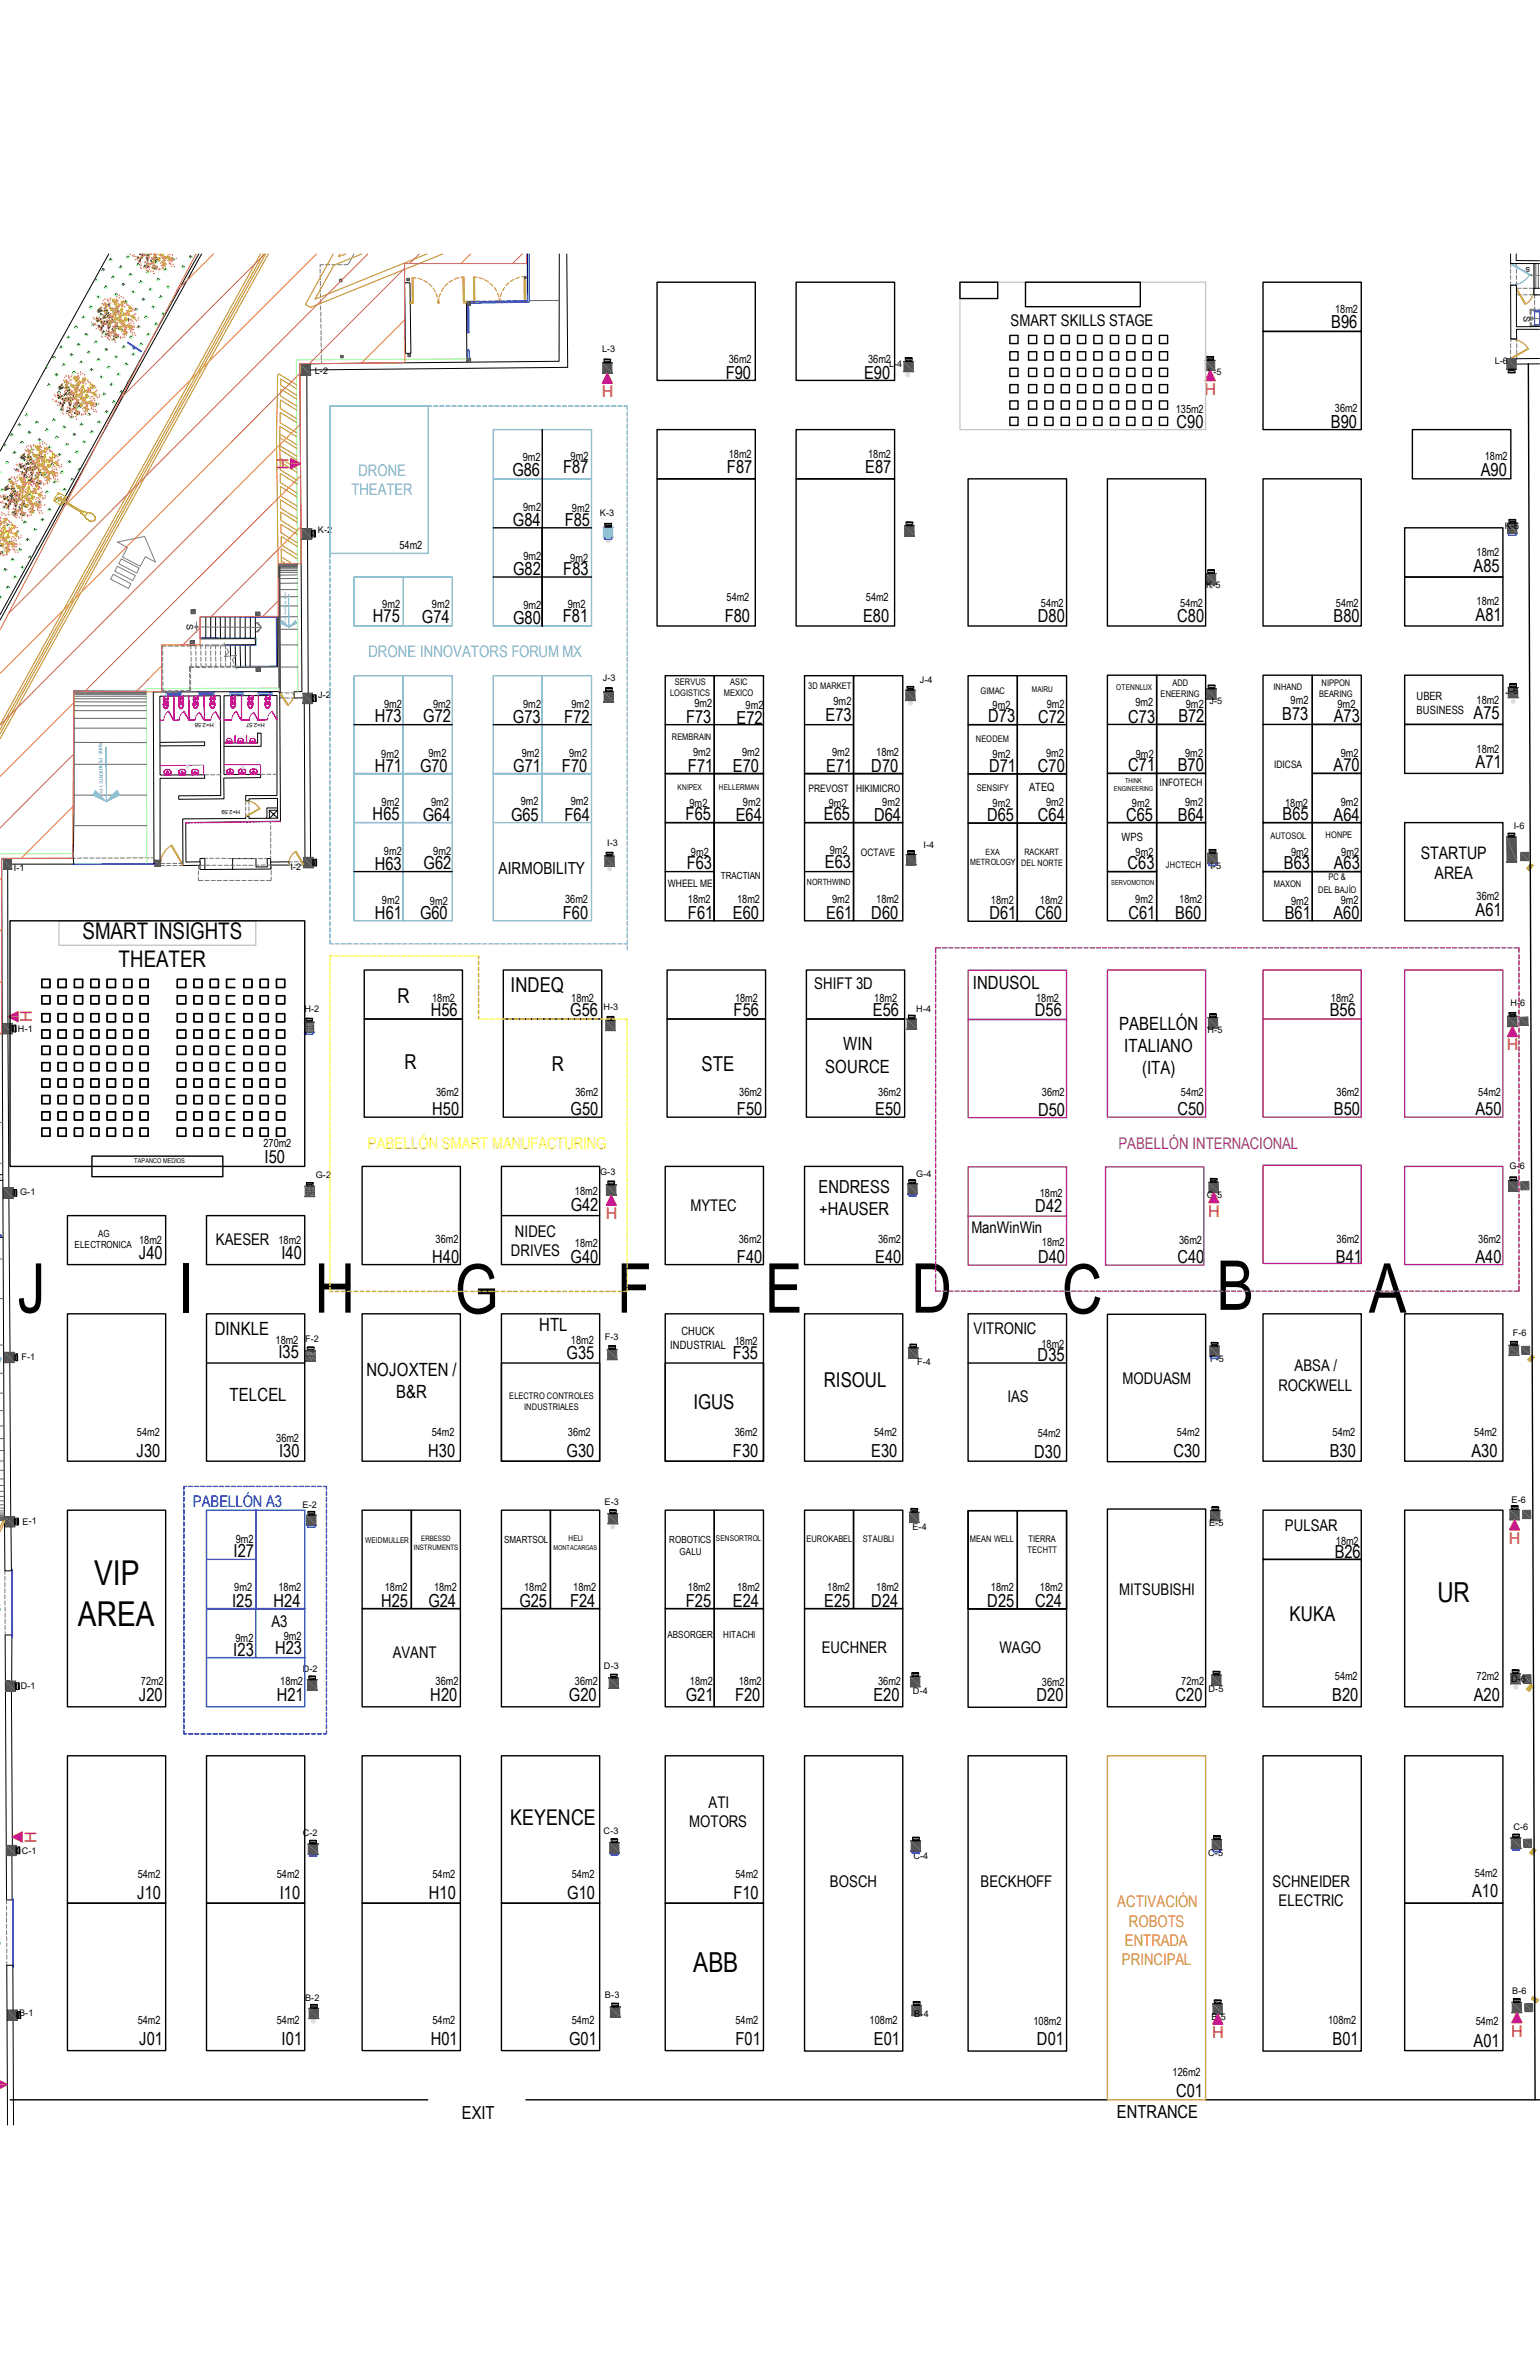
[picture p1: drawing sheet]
<svg xmlns="http://www.w3.org/2000/svg" width="279mm" height="432mm" viewBox="0 0 279 432" stroke-linecap="round" stroke-linejoin="round" font-family="sans-serif">
<defs><g id="words">
<g font-size="12.5">
<text x="3.2" y="238.3">J</text>
<text x="32.3" y="238.3">I</text>
<text x="57.1" y="238.3">H</text>
<text x="82.5" y="238.4">G</text>
<text x="111.9" y="238.3">F</text>
<text x="138.8" y="238.3">E</text>
<text x="165.4" y="238.3">D</text>
<text x="192.7" y="238.4">C</text>
<text x="220.7" y="237.7">B</text>
<text x="248.3" y="238.3">A</text>
</g>
<g font-size="6.2">
<text x="17.1" y="287.7">VIP</text>
<text x="14.1" y="295.1">AREA</text>
</g>
<g font-size="5">
<text x="260.8" y="290.7">UR</text>
<text x="125.8" y="357.9">ABB</text>
</g>
<g font-size="4.1">
<text x="15" y="170.5">SMART INSIGHTS</text>
<text x="21.5" y="175.5">THEATER</text>
</g>
<text font-size="3.9" x="92.6" y="331.2">KEYENCE</text>
<g font-size="3.7">
<text x="72.1" y="182.1">R</text>
<text x="92.6" y="180.1">INDEQ</text>
<text x="73.4" y="194.1">R</text>
<text x="100.1" y="194.3">R</text>
<text x="127.3" y="194.3">STE</text>
<text x="149.4" y="251.8">RISOUL</text>
<text x="125.8" y="255.8">IGUS</text>
<text x="233.9" y="294.3">KUKA</text>
</g>
<g font-size="3.3">
<text x="241.5" y="59.6">B96</text>
<text x="131.7" y="68.7">F90</text>
<text x="156.8" y="68.7">E90</text>
<text x="213.4" y="77.8">C90</text>
<text x="241.5" y="77.6">B90</text>
<text x="93" y="86.4">G86</text>
<text x="102.2" y="85.9">F87</text>
<text x="131.9" y="85.9">F87</text>
<text x="157" y="85.9">E87</text>
<text x="268.6" y="86.4">A90</text>
<text x="93" y="95.4">G84</text>
<text x="102.4" y="95.4">F85</text>
<text x="93.1" y="104.3">G82</text>
<text x="102.2" y="104.4">F83</text>
<text x="267.3" y="103.8">A85</text>
<text x="67.6" y="112.8">H75</text>
<text x="76.5" y="113">G74</text>
<text x="93.1" y="113.3">G80</text>
<text x="102.1" y="112.9">F81</text>
<text x="131.5" y="112.9">F80</text>
<text x="156.6" y="112.9">E80</text>
<text x="188.3" y="112.9">D80</text>
<text x="213.6" y="112.9">C80</text>
<text x="241.9" y="112.9">B80</text>
<text x="267.7" y="112.7">A81</text>
<text x="68" y="131.1">H73</text>
<text x="76.8" y="131.1">G72</text>
<text x="93" y="131.1">G73</text>
<text x="102.4" y="131.1">F72</text>
<text x="124.5" y="131.2">F73</text>
<text x="133.6" y="131.4">E72</text>
<text x="149.8" y="130.8">E73</text>
<text x="179.3" y="131.1">D73</text>
<text x="188.3" y="131.3">C72</text>
<text x="204.7" y="131.1">C73</text>
<text x="213.8" y="131">B72</text>
<text x="232.6" y="130.6">B73</text>
<text x="242" y="131">A73</text>
<text x="267.3" y="130.5">A75</text>
<text x="68" y="140.1">H71</text>
<text x="76.2" y="140.1">G70</text>
<text x="93.1" y="140.1">G71</text>
<text x="101.9" y="140.1">F70</text>
<text x="124.8" y="140.1">F71</text>
<text x="133" y="140.1">E70</text>
<text x="149.9" y="140.1">E71</text>
<text x="158.1" y="140.1">D70</text>
<text x="179.5" y="140.1">D71</text>
<text x="188.3" y="140.1">C70</text>
<text x="204.7" y="140">C71</text>
<text x="213.7" y="140">B70</text>
<text x="241.9" y="140">A70</text>
<text x="267.7" y="139.4">A71</text>
<text x="67.6" y="148.9">H65</text>
<text x="76.7" y="149">G64</text>
<text x="92.7" y="148.9">G65</text>
<text x="102.4" y="148.9">F64</text>
<text x="124.4" y="148.9">F65</text>
<text x="133.5" y="148.9">E64</text>
<text x="149.5" y="148.9">E65</text>
<text x="158.6" y="148.9">D64</text>
<text x="179.1" y="149">D65</text>
<text x="188.3" y="149">C64</text>
<text x="204.3" y="148.9">C65</text>
<text x="213.7" y="148.9">B64</text>
<text x="232.7" y="148.9">B65</text>
<text x="241.9" y="148.9">A64</text>
<text x="68" y="157.8">H63</text>
<text x="76.8" y="157.7">G62</text>
<text x="124.6" y="157.7">F63</text>
<text x="149.6" y="157.5">E63</text>
<text x="204.6" y="157.8">C63</text>
<text x="232.9" y="157.8">B63</text>
<text x="242" y="157.8">A63</text>
<text x="68" y="166.8">H61</text>
<text x="76.2" y="166.8">G60</text>
<text x="102.1" y="166.8">F60</text>
<text x="124.8" y="166.8">F61</text>
<text x="133" y="166.8">E60</text>
<text x="149.9" y="166.8">E61</text>
<text x="158.1" y="166.8">D60</text>
<text x="179.5" y="166.8">D61</text>
<text x="187.8" y="166.9">C60</text>
<text x="204.7" y="166.8">C61</text>
<text x="213.2" y="166.8">B60</text>
<text x="233.1" y="166.8">B61</text>
<text x="241.9" y="166.8">A60</text>
<text x="267.7" y="166.2">A61</text>
<text x="176.5" y="179.5">INDUSOL</text>
<text x="78.1" y="184.4">H56</text>
<text x="103.5" y="184.4">G56</text>
<text x="133.1" y="184.4">F56</text>
<text x="158.4" y="184.4">E56</text>
<text x="187.7" y="184.4">D56</text>
<text x="241.3" y="184.4">B56</text>
<text x="153" y="190.7">WIN</text>
<text x="203" y="186.9">PABELLÓN</text>
<text x="204" y="190.9">ITALIANO</text>
<text x="149.7" y="194.7">SOURCE</text>
<text x="207.2" y="195">(ITA)</text>
<text x="78.4" y="202.4">H50</text>
<text x="103.5" y="202.4">G50</text>
<text x="133.7" y="202.4">F50</text>
<text x="158.8" y="202.4">E50</text>
<text x="188.3" y="202.5">D50</text>
<text x="213.6" y="202.4">C50</text>
<text x="242" y="202.4">B50</text>
<text x="267.7" y="202.4">A50</text>
<text x="48" y="211.1">I50</text>
<text x="103.5" y="219.9">G42</text>
<text x="148.5" y="216.6">ENDRESS</text>
<text x="148.6" y="220.5">+HAUSER</text>
<text x="187.8" y="220">D42</text>
<text x="25.2" y="228.6">J40</text>
<text x="51.1" y="228.6">I40</text>
<text x="78.4" y="229.2">H40</text>
<text x="103.5" y="229.2">G40</text>
<text x="133.7" y="229.2">F40</text>
<text x="158.8" y="229.2">E40</text>
<text x="188.3" y="229.2">D40</text>
<text x="213.6" y="229.2">C40</text>
<text x="242.4" y="229.2">B41</text>
<text x="267.7" y="229.2">A40</text>
<text x="38.9" y="242.3">DINKLE</text>
<text x="97.8" y="241.6">HTL</text>
<text x="50.5" y="246.6">I35</text>
<text x="66.5" y="249.8">NOJOXTEN /</text>
<text x="102.8" y="246.7">G35</text>
<text x="132.9" y="246.6">F35</text>
<text x="188.3" y="247.1">D35</text>
<text x="41.7" y="254.2">TELCEL</text>
<text x="71.9" y="253.8">B&amp;R</text>
<text x="24.8" y="264.5">J30</text>
<text x="50.6" y="264.5">I30</text>
<text x="77.7" y="264.5">H30</text>
<text x="102.8" y="264.5">G30</text>
<text x="133" y="264.5">F30</text>
<text x="158.1" y="264.5">E30</text>
<text x="187.6" y="264.6">D30</text>
<text x="212.9" y="264.5">C30</text>
<text x="241.3" y="264.5">B30</text>
<text x="267" y="264.5">A30</text>
<text x="42.4" y="282.6">I27</text>
<text x="242.1" y="282.9">B26</text>
<text x="42.1" y="291.6">I25</text>
<text x="49.6" y="291.6">H24</text>
<text x="69.1" y="291.6">H25</text>
<text x="77.7" y="291.6">G24</text>
<text x="94.2" y="291.6">G25</text>
<text x="103.4" y="291.6">F24</text>
<text x="124.4" y="291.6">F25</text>
<text x="133" y="291.6">E24</text>
<text x="149.5" y="291.6">E25</text>
<text x="158.1" y="291.6">D24</text>
<text x="179.1" y="291.7">D25</text>
<text x="187.8" y="291.7">C24</text>
<text x="42.3" y="300.6">I23</text>
<text x="49.9" y="300.2">H23</text>
<text x="25.2" y="308.7">J20</text>
<text x="50.2" y="308.7">H21</text>
<text x="78.1" y="308.7">H20</text>
<text x="103.2" y="308.8">G20</text>
<text x="124.4" y="308.8">G21</text>
<text x="133.4" y="308.7">F20</text>
<text x="158.5" y="308.7">E20</text>
<text x="188" y="308.8">D20</text>
<text x="213.3" y="308.8">C20</text>
<text x="241.7" y="308.7">B20</text>
<text x="267.4" y="308.7">A20</text>
<text x="24.9" y="344.7">J10</text>
<text x="50.8" y="344.7">I10</text>
<text x="77.8" y="344.7">H10</text>
<text x="102.9" y="344.8">G10</text>
<text x="133.1" y="344.7">F10</text>
<text x="267.1" y="344.4">A10</text>
<text x="25.3" y="371.2">J01</text>
<text x="51.1" y="371.2">I01</text>
<text x="78.1" y="371.2">H01</text>
<text x="103.3" y="371.2">G01</text>
<text x="133.4" y="371.2">F01</text>
<text x="158.5" y="371.2">E01</text>
<text x="188.1" y="371.3">D01</text>
<text x="241.8" y="371.2">B01</text>
<text x="267.3" y="371.5">A01</text>
<text x="213.4" y="380.6">C01</text>
<text x="83.8" y="384.6">EXIT</text>
<text x="202.6" y="384.5">ENTRANCE</text>
</g>
<g font-size="3.1">
<text x="257.8" y="155.9">STARTUP</text>
<text x="260.3" y="159.6">AREA</text>
</g>
<text font-size="3" x="90.5" y="158.7">AIRMOBILITY</text>
<g font-size="2.9">
<text x="183.3" y="59.2">SMART SKILLS STAGE</text>
<text x="147.7" y="179.5">SHIFT 3D</text>
<text x="125.3" y="219.8">MYTEC</text>
<text x="39.2" y="226">KAESER</text>
<text x="93.4" y="224.6">NIDEC</text>
<text x="176.2" y="223.9">ManWinWin</text>
<text x="92.7" y="228.1">DRIVES</text>
<text x="176.6" y="242.1">VITRONIC</text>
<text x="203.7" y="251.2">MODUASM</text>
<text x="234.9" y="248.9">ABSA /</text>
<text x="182.8" y="254.5">IAS</text>
<text x="231.9" y="252.4">ROCKWELL</text>
<text x="233.1" y="277.9">PULSAR</text>
<text x="203.1" y="289.6">MITSUBISHI</text>
<text x="49.2" y="295.3">A3</text>
<text x="71.2" y="300.9">AVANT</text>
<text x="149.1" y="300">EUCHNER</text>
<text x="181.3" y="300">WAGO</text>
<text x="128.6" y="328.1">ATI</text>
<text x="125" y="331.6">MOTORS</text>
<text x="150.6" y="342.5">BOSCH</text>
<text x="177.9" y="342.5">BECKHOFF</text>
<text x="230.9" y="342.5">SCHNEIDER</text>
<text x="232" y="346">ELECTRIC</text>
</g>
<g font-size="2.9" fill="#f00">
<text x="218.5" y="71.6">H</text>
<text x="109.2" y="72.1">H</text>
<text x="50.2" y="83.1" transform="rotate(90 50.2 83.1)">H</text>
<text x="5.8" y="185.5" transform="rotate(-90 5.8 185.5)">H</text>
<text x="273.4" y="190.7">H</text>
<text x="109.9" y="221.3">H</text>
<text x="219.2" y="220.8">H</text>
<text x="273.8" y="280.2">H</text>
<text x="6.6" y="334.4" transform="rotate(-90 6.6 334.4)">H</text>
<text x="219.9" y="369.9">H</text>
<text x="274.2" y="369.7">H</text>
</g>
<g font-size="2.9" fill="#7aafdf">
<text x="63.8" y="89.9">THEATER</text>
<text x="65" y="86.4">DRONE</text>
<text x="66.8" y="119.3">DRONE INNOVATORS FORUM MX</text>
</g>
<text font-size="2.9" fill="#ff0" x="66.8" y="208.6">PABELLÓN SMART MANUFACTURING</text>
<text font-size="2.9" fill="#93278f" x="202.9" y="208.6">PABELLÓN INTERNACIONAL</text>
<text font-size="2.9" fill="#00f" x="35" y="273.5">PABELLÓN A3</text>
<g font-size="2.9" fill="#f8991e">
<text x="202.7" y="346.2">ACTIVACIÓN</text>
<text x="204.1" y="353.2">ENTRADA</text>
<text x="204.8" y="349.7">ROBOTS</text>
<text x="203.5" y="356.7">PRINCIPAL</text>
</g>
<g font-size="2.1">
<text x="257" y="127">UBER</text>
<text x="257" y="129.5">BUSINESS</text>
<text x="186.7" y="143.5">ATEQ</text>
<text x="203.5" y="152.7">WPS</text>
<text x="121.6" y="244.9">INDUSTRIAL</text>
<text x="123.7" y="242.4">CHUCK</text>
</g>
<g font-size="2">
<text x="242.2" y="56.8">18m2</text>
<text x="132.2" y="65.9">36m2</text>
<text x="157.5" y="65.9">36m2</text>
<text x="213.3" y="74.9">135m2</text>
<text x="242.2" y="74.8">36m2</text>
<text x="94.8" y="83.7">9m2</text>
<text x="103.5" y="83.4">9m2</text>
<text x="132.2" y="83.1">18m2</text>
<text x="157.5" y="83.1">18m2</text>
<text x="269.4" y="83.5">18m2</text>
<text x="94.9" y="92.7">9m2</text>
<text x="103.8" y="93">9m2</text>
<text x="72.5" y="99.6">54m2</text>
<text x="95" y="101.6">9m2</text>
<text x="103.5" y="101.9">9m2</text>
<text x="267.9" y="101">18m2</text>
<text x="69.3" y="110.3">9m2</text>
<text x="78.4" y="110.4">9m2</text>
<text x="95" y="110.6">9m2</text>
<text x="103" y="110.4">9m2</text>
<text x="131.8" y="109.1">54m2</text>
<text x="157.1" y="109.1">54m2</text>
<text x="188.9" y="110.2">54m2</text>
<text x="214.1" y="110.2">54m2</text>
<text x="242.4" y="110.2">54m2</text>
<text x="267.9" y="109.9">18m2</text>
<text x="69.7" y="128.5">9m2</text>
<text x="78.6" y="128.5">9m2</text>
<text x="94.9" y="128.4">9m2</text>
<text x="103.7" y="128.5">9m2</text>
<text x="126" y="128.4">9m2</text>
<text x="135.3" y="128.6">9m2</text>
<text x="151.2" y="128">9m2</text>
<text x="180.1" y="128.7">9m2</text>
<text x="189.9" y="128.5">9m2</text>
<text x="206" y="128.1">9m2</text>
<text x="215.1" y="128.6">9m2</text>
<text x="234.2" y="127.8">9m2</text>
<text x="242.7" y="128.6">9m2</text>
<text x="267.9" y="127.7">18m2</text>
<text x="69.2" y="137.5">9m2</text>
<text x="77.7" y="137.4">9m2</text>
<text x="94.6" y="137.4">9m2</text>
<text x="103.3" y="137.4">9m2</text>
<text x="125.7" y="137.2">9m2</text>
<text x="134.6" y="137.2">9m2</text>
<text x="151" y="137.2">9m2</text>
<text x="159" y="137.2">18m2</text>
<text x="180.1" y="137.6">9m2</text>
<text x="189.8" y="137.4">9m2</text>
<text x="206.1" y="137.6">9m2</text>
<text x="215" y="137.3">9m2</text>
<text x="243.3" y="137.3">9m2</text>
<text x="267.9" y="136.6">18m2</text>
<text x="69.2" y="146.3">9m2</text>
<text x="78.2" y="146.3">9m2</text>
<text x="94.5" y="146.1">9m2</text>
<text x="103.5" y="146.2">9m2</text>
<text x="125.1" y="146.5">9m2</text>
<text x="134.8" y="146.2">9m2</text>
<text x="150.4" y="146.5">9m2</text>
<text x="160.1" y="146.2">9m2</text>
<text x="180.1" y="146.6">9m2</text>
<text x="189.8" y="146.3">9m2</text>
<text x="205.4" y="146.5">9m2</text>
<text x="215" y="146.2">9m2</text>
<text x="233.2" y="146.4">18m2</text>
<text x="243.3" y="146.2">9m2</text>
<text x="69.6" y="155.2">9m2</text>
<text x="78.6" y="155.2">9m2</text>
<text x="125.4" y="155.3">9m2</text>
<text x="150.5" y="155.1">9m2</text>
<text x="206" y="155.3">9m2</text>
<text x="234.2" y="155.3">9m2</text>
<text x="243.3" y="155.3">9m2</text>
<text x="69.3" y="164.2">9m2</text>
<text x="78" y="164.2">9m2</text>
<text x="102.5" y="163.9">36m2</text>
<text x="124.8" y="163.9">18m2</text>
<text x="133.7" y="163.9">18m2</text>
<text x="151" y="163.9">9m2</text>
<text x="159" y="163.9">18m2</text>
<text x="179.8" y="164">18m2</text>
<text x="188.7" y="164">18m2</text>
<text x="206" y="163.9">9m2</text>
<text x="214" y="163.9">18m2</text>
<text x="234.2" y="164.3">9m2</text>
<text x="243.3" y="164.1">9m2</text>
<text x="267.9" y="163.4">36m2</text>
<text x="78.4" y="181.9">18m2</text>
<text x="103.6" y="181.9">18m2</text>
<text x="133.4" y="181.9">18m2</text>
<text x="158.6" y="181.9">18m2</text>
<text x="188" y="182">18m2</text>
<text x="241.5" y="181.9">18m2</text>
<text x="79.1" y="198.9">36m2</text>
<text x="104.4" y="198.9">36m2</text>
<text x="134.1" y="198.9">36m2</text>
<text x="159.3" y="198.9">36m2</text>
<text x="189" y="199">36m2</text>
<text x="214.3" y="198.9">54m2</text>
<text x="242.5" y="198.9">36m2</text>
<text x="268.2" y="198.9">54m2</text>
<text x="47.8" y="208.2">270m2</text>
<text x="104.3" y="217">18m2</text>
<text x="188.6" y="217.2">18m2</text>
<text x="25.2" y="225.8">18m2</text>
<text x="50.5" y="225.8">18m2</text>
<text x="79" y="225.6">36m2</text>
<text x="104.3" y="226.3">18m2</text>
<text x="134" y="225.6">36m2</text>
<text x="159.3" y="225.6">36m2</text>
<text x="189" y="226.2">18m2</text>
<text x="213.9" y="225.7">36m2</text>
<text x="242.5" y="225.6">36m2</text>
<text x="268.2" y="225.6">36m2</text>
<text x="50" y="243.9">18m2</text>
<text x="103.6" y="244">18m2</text>
<text x="133.3" y="244.1">18m2</text>
<text x="188.9" y="244.6">18m2</text>
<text x="24.8" y="260.7">54m2</text>
<text x="50.1" y="261.8">36m2</text>
<text x="78.3" y="260.7">54m2</text>
<text x="103" y="260.7">36m2</text>
<text x="133.3" y="260.7">36m2</text>
<text x="158.6" y="260.7">54m2</text>
<text x="188.3" y="260.8">54m2</text>
<text x="213.5" y="260.7">54m2</text>
<text x="241.8" y="260.7">54m2</text>
<text x="267.5" y="260.7">54m2</text>
<text x="42.8" y="280.1">9m2</text>
<text x="242.4" y="280.4">18m2</text>
<text x="42.5" y="288.8">9m2</text>
<text x="50.5" y="288.8">18m2</text>
<text x="69.8" y="288.8">18m2</text>
<text x="78.7" y="288.8">18m2</text>
<text x="95.1" y="288.8">18m2</text>
<text x="104" y="288.8">18m2</text>
<text x="124.8" y="288.8">18m2</text>
<text x="133.7" y="288.8">18m2</text>
<text x="150.1" y="288.8">18m2</text>
<text x="159" y="288.8">18m2</text>
<text x="179.8" y="288.8">18m2</text>
<text x="188.7" y="288.8">18m2</text>
<text x="42.7" y="298.1">9m2</text>
<text x="51.5" y="297.7">9m2</text>
<text x="25.6" y="305.9">72m2</text>
<text x="50.8" y="305.9">18m2</text>
<text x="79" y="305.9">36m2</text>
<text x="104.3" y="305.9">36m2</text>
<text x="125.2" y="305.9">18m2</text>
<text x="134" y="305.9">18m2</text>
<text x="159.3" y="305.9">36m2</text>
<text x="189" y="306">36m2</text>
<text x="214.3" y="305.8">72m2</text>
<text x="242.2" y="305">54m2</text>
<text x="267.9" y="305">72m2</text>
<text x="25" y="340.9">54m2</text>
<text x="50.2" y="340.9">54m2</text>
<text x="78.4" y="340.9">54m2</text>
<text x="103.7" y="340.9">54m2</text>
<text x="133.4" y="340.9">54m2</text>
<text x="267.6" y="340.6">54m2</text>
<text x="25" y="367.4">54m2</text>
<text x="50.2" y="367.4">54m2</text>
<text x="78.4" y="367.4">54m2</text>
<text x="103.7" y="367.4">54m2</text>
<text x="133.4" y="367.4">54m2</text>
<text x="157.8" y="367.4">108m2</text>
<text x="187.5" y="367.5">108m2</text>
<text x="241" y="367.4">108m2</text>
<text x="267.7" y="367.6">54m2</text>
<text x="212.7" y="376.8">126m2</text>
</g>
<g font-size="1.9">
<text x="146.7" y="143.7">PREVOST</text>
<text x="155.3" y="143.7">HIKIMICRO</text>
<text x="210.4" y="142.7">INFOTECH</text>
<text x="231.2" y="139.4">IDICSA</text>
<text x="156.2" y="155.4">OCTAVE</text>
<text x="121.2" y="161">WHEEL ME</text>
</g>
<g font-size="1.8">
<text x="130.8" y="159.6">TRACTIAN</text>
<text x="13.5" y="226.6">ELECTRONICA</text>
<text x="17.8" y="224.5">AG</text>
<text x="91.4" y="280">SMARTSOL</text>
<text x="121.4" y="280">ROBOTICS</text>
<text x="123.3" y="282.2">GALU</text>
<text x="121.1" y="297.3">ABSORGER</text>
<text x="131.2" y="297.3">HITACHI</text>
</g>
<g font-size="1.7">
<text x="277.6" y="48.5" transform="rotate(180 277.6 48.5)">s</text>
<text x="276.4" y="57.4" transform="rotate(90 276.4 57.4)">S</text>
<text x="109.2" y="63.9">L-3</text>
<text x="57.1" y="67.8">L-2</text>
<text x="161.3" y="66.6">L-4</text>
<text x="219.2" y="68">L-5</text>
<text x="271.2" y="66.1">L-6</text>
<text x="108.8" y="93.6">K-3</text>
<text x="57.7" y="96.7">K-2</text>
<text x="273" y="96.1">K-6</text>
<text x="218.8" y="106.8">K-5</text>
<text x="33.9" y="113.2" transform="rotate(89 33.9 113.2)">S</text>
<text x="109.4" y="123.7">J-3</text>
<text x="122.4" y="124.3">SERVUS</text>
<text x="132.5" y="124.4">ASIC</text>
<text x="146.6" y="125">3D MARKET</text>
<text x="166.9" y="123.9">J-4</text>
<text x="177.9" y="125.9">GIMAC</text>
<text x="212.7" y="124.4">ADD</text>
<text x="231.1" y="125.2">INHAND</text>
<text x="239.8" y="124.5">NIPPON</text>
<text x="273.1" y="126">J-6</text>
<text x="57.7" y="126.6">J-2</text>
<text x="121.6" y="126.3">LOGISTICS</text>
<text x="131.3" y="126.4">MEXICO</text>
<text x="210.6" y="126.4">ENEERING</text>
<text x="219.4" y="127.7">J-5</text>
<text x="239.3" y="126.5">BEARING</text>
<text x="121.9" y="134.4">REMBRAIN</text>
<text x="177" y="134.6">NEODEM</text>
<text x="177.2" y="143.6">SENSIFY</text>
<text x="110.2" y="153.6">I-3</text>
<text x="167.6" y="153.9">I-4</text>
<text x="230.5" y="152.3">AUTOSOL</text>
<text x="240.5" y="152.1">HONPE</text>
<text x="274.6" y="150.4">I-6</text>
<text x="2.5" y="158.1" transform="rotate(-1 2.5 158.1)">I-1</text>
<text x="52.7" y="157.8">I-2</text>
<text x="211.5" y="157.5">JHCTECH</text>
<text x="219.6" y="157.7">I-5</text>
<text x="231.1" y="161.1">MAXON</text>
<text x="241" y="159.8">PC &amp;</text>
<text x="239.1" y="162.1">DEL BAJÍO</text>
<text x="55.2" y="183.7">H-2</text>
<text x="109.5" y="183.4">H-3</text>
<text x="166.2" y="183.6">H-4</text>
<text x="274" y="182.5">H-6</text>
<text x="3.3" y="187.3">H-1</text>
<text x="219.1" y="187.6">H-5</text>
<text x="57.3" y="213.8">G-2</text>
<text x="108.9" y="213.3">G-3</text>
<text x="166.2" y="213.6">G-4</text>
<text x="273.9" y="212.2">G-6</text>
<text x="3.6" y="216.9">G-1</text>
<text x="219" y="217.5">G-5</text>
<text x="55.4" y="243.6">F-2</text>
<text x="109.7" y="243.3">F-3</text>
<text x="274.5" y="242.5">F-6</text>
<text x="3.9" y="246.8">F-1</text>
<text x="166.4" y="247.8">F-4</text>
<text x="219.5" y="247.2">F-5</text>
<text x="92.4" y="253.9">ELECTRO CONTROLES</text>
<text x="95.1" y="255.9">INDUSTRIALES</text>
<text x="54.9" y="273.7">E-2</text>
<text x="109.7" y="273.1">E-3</text>
<text x="274.2" y="272.9">E-6</text>
<text x="4.1" y="276.7" transform="rotate(-1 4.1 276.7)">E-1</text>
<text x="146.3" y="280">EUROKABEL</text>
<text x="156.5" y="280">STAUBLI</text>
<text x="165.5" y="277.7">E-4</text>
<text x="175.9" y="279.9">MEAN WELL</text>
<text x="186.4" y="281.9">TECHTT</text>
<text x="186.6" y="279.9">TIERRA</text>
<text x="219.4" y="277">E-5</text>
<text x="54.9" y="303.4">D-2</text>
<text x="109.6" y="303">D-3</text>
<text x="274.2" y="305.3">D-6</text>
<text x="3.8" y="306.6" transform="rotate(-2 3.8 306.6)">D-1</text>
<text x="165.6" y="307.5">D-4</text>
<text x="219.3" y="307">D-5</text>
<text x="54.9" y="333.3">C-2</text>
<text x="109.5" y="332.8">C-3</text>
<text x="274.6" y="332.2">C-6</text>
<text x="3.9" y="336.6">C-1</text>
<text x="165.7" y="337.5">C-4</text>
<text x="219.2" y="336.8">C-5</text>
<text x="3.4" y="365.9">B-1</text>
<text x="55.3" y="363.2">B-2</text>
<text x="109.8" y="362.6">B-3</text>
<text x="274.4" y="361.9">B-6</text>
<text x="165.9" y="366.1">B-4</text>
<text x="219.8" y="366.7">B-5</text>
</g>
<g font-size="1.6">
<text x="178.8" y="155.1">EXA</text>
<text x="185.8" y="155.2">RACKART</text>
<text x="146.4" y="160.6">NORTHWIND</text>
<text x="176" y="157">METROLOGY</text>
<text x="185.3" y="157.1">DEL NORTE</text>
</g>
<g font-size="1.4">
<text x="187.2" y="125.6">MAIRU</text>
<text x="202.5" y="125.2">OTENNLUX</text>
<text x="122.9" y="143.4">KNIPEX</text>
<text x="130.4" y="143.4">HELLERMAN</text>
<text x="66.3" y="280">WEIDMULLER</text>
<text x="75.1" y="281.3">INSTRUMENTS</text>
<text x="76.4" y="279.7">ERBESSD</text>
<text x="103.1" y="279.8">HELI</text>
<text x="129.9" y="279.8">SENSORTROL</text>
</g>
<text font-size="1.3" x="201.6" y="160.7">SERVOMOTION</text>
<g font-size="1.2">
<text x="202.1" y="143.6">ENGINEERING</text>
<text x="204.1" y="142.2">THINK</text>
<text x="24.3" y="211.1">TAPANCO MEDIOS</text>
<text x="100.4" y="281.3">MONTACARGAS</text>
</g>
<g font-size="1.1">
<text x="38.8" y="131.2" transform="rotate(-180 38.8 131.2)">H=2.58</text>
<text x="48.1" y="131.2" transform="rotate(-180 48.1 131.2)">H=2.57</text>
<text x="43.6" y="147.1" transform="rotate(-180 43.6 147.1)">H=2.59</text>
</g>
<text font-size=".8" fill="#0ff" x="17.9" y="134.8" transform="rotate(89 17.9 134.8)">SUBE PENDIENTE 11%</text>
<text font-size=".5" fill="#0ff" x="51.6" y="107.4" transform="rotate(90 51.6 107.4)">SUBE PENDIENTE 13%</text>
</g></defs>
<path d="M279.3 66l-4.2 .1" fill="none" stroke="#000" stroke-width=".18"/>
<g fill="#545454">
<path d="M275.9 154.7h1.5z"/>
<path d="M275.9 156.2h1.5z"/>
<path d="M275.9 154.7l1.5 1.5h-1.5z"/>
<path d="M275.9 154.7h1.5v1.5z"/>
</g>
<path d="M275.9 154.7h1.5v1.5h-1.5z" fill="none" stroke="#545454" stroke-width=".18"/>
<g fill="#545454">
<path d="M275.7 184.7l1.5-.1z"/>
<path d="M275.8 186.1h1.4z"/>
<path d="M275.7 184.7l1.5 1.4h-1.4z"/>
<path d="M275.7 184.7h1.5v1.4z"/>
</g>
<path d="M275.7 184.7l1.5-.1v1.5h-1.4z" fill="none" stroke="#545454" stroke-width=".18"/>
<g fill="#545454">
<path d="M275.9 214.5l1.5-.1z"/>
<path d="M275.9 215.9h1.5z"/>
<path d="M275.9 214.5l1.5 1.4h-1.5z"/>
<path d="M275.9 214.5h1.5v1.4z"/>
</g>
<path d="M275.9 214.5l1.5-.1v1.5l-1.5 .1z" fill="none" stroke="#545454" stroke-width=".18"/>
<g fill="#545454">
<path d="M276.1 244.4l1.4-.1z"/>
<path d="M276.1 245.8h1.4z"/>
<path d="M276.1 244.4l1.4 1.4h-1.4z"/>
<path d="M276.1 244.4h1.4v1.4z"/>
</g>
<path d="M276.1 244.4l1.4-.1v1.5h-1.4z" fill="none" stroke="#545454" stroke-width=".18"/>
<g fill="#545454">
<path d="M276.2 274.2l1.5-.1z"/>
<path d="M276.3 275.6h1.4z"/>
<path d="M276.2 274.2l1.5 1.4h-1.4z"/>
<path d="M276.2 274.2h1.5v1.4z"/>
</g>
<path d="M276.2 274.2l1.5-.1v1.5h-1.4z" fill="none" stroke="#545454" stroke-width=".18"/>
<g fill="#545454">
<path d="M276.3 304h1.4z"/>
<path d="M276.3 305.5h1.5z"/>
<path d="M276.3 304l1.5 1.5h-1.5z"/>
<path d="M276.3 304h1.4l.1 1.5z"/>
</g>
<path d="M276.3 304h1.4l.1 1.5h-1.5z" fill="none" stroke="#545454" stroke-width=".18"/>
<g fill="#545454">
<path d="M276.4 333.8h1.5z"/>
<path d="M276.4 335.3h1.5z"/>
<path d="M276.4 333.8l1.5 1.5h-1.5z"/>
<path d="M276.4 333.8h1.5v1.5z"/>
</g>
<path d="M276.4 333.8h1.5v1.5h-1.5z" fill="none" stroke="#545454" stroke-width=".18"/>
<g fill="#545454">
<path d="M276.6 363.7l1.5-.1z"/>
<path d="M276.6 365.1h1.5z"/>
<path d="M276.6 363.7l1.5 1.4h-1.5z"/>
<path d="M276.6 363.7h1.5v1.4z"/>
</g>
<path d="M276.6 363.7l1.5-.1v1.5h-1.5z" fill="none" stroke="#545454" stroke-width=".18"/>
<g fill="none" stroke="#000" stroke-width=".18">
<path d="M275.1 47.8h.1M278.3 47.8v4.5M55.7 68.1l.1 27.8M55.8 97.8l.1 28M29 134.7h8.1v.6l-8.1 .1M30.2 125.6v.8M32.9 125.6v.7M36 125.6v.7M38.9 125.6v.7M40.6 134.8l6.1 .1v-1.8h.7v2.4h-6.8M41.8 125.6v.7M44 125.5l.1 .8"/>
<path d="M46.9 125.5v.7M49.3 125.5v.7M50.8 126.7l.1 22.4-17.2 .2v7.2l2.6-.1v.7h-3.1l-.1-8.5 11.5-.1v-.3h.6v.3h5.2l-.1-3.6-5.1 .1v.4l-.6-.1v-.9h5.6v-18.2l-9.6 .1v14.3l6.7-.1v.6l-6.7 .1v3.8l-8.2 .1v-.7h7.6v-18.1l-11 .1v14.3l8.1-.1v.7h-8.1v14.8M53.3 126.1v.6h1.7M55.2 127.7l.1 27.9M56.2 127.7l.1 27.9M1.4 157.8v28M2.1 156.8h11.3M36.3 156.4v-.6h.9v2h-.9v-.7M48.9 147.1l1.5 1.4M48.9 147.1h1.4l-1.4 1.4zM49.1 156.5l3.3-.1v.6h-3.3z"/>
<path d="M49.1 156.5v-.7h-.6v1.6h-2.1v-1.6h-4.2v2M49.1 157v.7l-11.9 .1M50.3 146.6h-1.9v1.9M1.4 187.7l.2 27.9M1.6 217.5l.2 27.9M1.8 247.4l.1 27.9M2.1 307l.1 27.9M2.1 305.1l.1-8.3h-1.3l.3 48h1v-8M2.4 366.7l.1 19"/>
</g>
<g fill="none" stroke="#767676" stroke-width=".18">
<path d="M274.1 47.8v.7M274.1 48.9v.7M274.1 50v.7M274.1 51.1v.7M275.1 47.8v.7M275.1 48.9v.7M275.1 50v.7M275.1 51.1v.7M275.1 52.3h.9M275.1 53.5h.9M276.3 52.3h.8M276.4 53.5h.7"/>
<path d="M277.5 52.3h.8M277.5 53.5h.8M277.6 57.4v.7M277.6 58.5v.8M277.7 57.4v.8M277.7 58.5v.8M277.8 59.1h.5M277.8 57.4v.8M277.8 58.5v.8M278.4 53.6h.4M278.4 55.7l.1 .6h-.8v.8v-.8h.9M278.4 53.5v.7"/>
<path d="M278.4 54.5v.8M278.6 59.1h.7M278.7 56.1h-1.1v.9M278.9 56.3h.4M279.1 56.1h.2M279.2 53.6h.1M274.1 62.4v.7M274.1 63.5v.8M274.1 64.6v.5M274.1 61.5v.5M275.2 61.5v.5M275.2 62.4v.7"/>
<path d="M275.2 63.5v.8M275.2 64.6v.5M50.8 126.7h.5M51.7 126.7h.8M52.8 126.7h.5M29.1 156.7h.7M29.1 157.1h.7M30.2 156.7h.7M30.2 157.1h.7M31.3 156.7h.8M31.3 157.1h.8M32.5 156.7h.7"/>
<path d="M32.5 157.1h.7M36 159.2v.6h.8M36 157.1v.6M36 158.1v.7M37.1 140.6h.7M37.2 155.8h.4M37.2 159.8h.7M38 155.8h.7M38.2 140.6h.7M38.3 159.8h.8M39.1 155.8h.7M39.3 140.6h.7"/>
<path d="M39.4 159.8h.8M40.2 155.8h.8M40.6 159.8h.7M41.4 155.8h.7M41.7 159.8h.7M42.5 155.8h.7M42.8 159.8h.7M43.6 155.8h.7M43.9 159.8h.7M44.6 145.3v.8M44.6 146.4v.8M44.6 147.5v.7"/>
<path d="M44.7 155.8h.7M45 159.8h.8M45.2 145.4v.7M45.2 146.4v.8M45.2 147.5v.7M45.8 155.8h.7M46.1 159.8h.8M46.9 155.8h.8M47.2 159.8h.8M47.3 140.5h.7M48 155.8h.5M48.4 140.5h.7"/>
<path d="M49.1 149.1v.4M49.1 149.9v.7M49.1 151v.7M49.1 152.1v.7M49.1 153.2v.7M49.1 154.3v.8M49.1 155.4v.4M49.2 159.2v.6h-.9M49.2 157v.7M49.2 158v.8M49.5 140.5h.7M52.4 157h.6"/>
<path d="M52.4 156.4h.6M53.4 156.4h.7M53.4 157h.7M54.5 156.4h.6M54.5 157h.6"/>
</g>
<g fill="none" stroke="#f0f" stroke-width=".18">
<path d="M29 139l8-.1v1.7M29 130.7h.7l-.7 .1M29.6 127.8h.1M29.6 128.1l.2 .4 .3 .1M29.6 127.9v.2M29.6 126.8v.3h.5M29.6 126.8h.2M29.6 126.8h.8M29.7 130.6v.2M29.7 128l.1 .5 .3 .1M29.7 127.9v.1M29.7 126.5h.2"/>
<path d="M29.7 127.9h.1M29.7 126.5h.2zM29.7 127.9l.2 .5h.4M29.7 128l.2 .5 .4-.1M29.8 126.5v.3M29.8 139.9a.72 .72 0 0 1 .8-.3 .72 .72 0 0 1 .5 .7l-.2 .4h-.5a.55 .55 0 0 1-.6-.2 .55 .55 0 0 1 0-.6zM29.8 126.6h.1M29.8 126.8h.1M29.8 126.8l-.2 1M29.8 127l-.2 .8 .2-.7M29.8 126.8l.5-.1 .1 .2M29.9 127h.1"/>
<path d="M29.8 126.9h.1M29.8 127h.8M29.8 127.1h.1M29.8 127h.3M29.8 127h.1M29.8 126.8v.2M29.8 126.9v.1M29.8 126.8l.1 .1M29.8 126.8v.1M29.9 127.4h.1M29.9 126.8h.1M29.9 126.8v.1"/>
<path d="M29.9 126.8v.2M29.9 126.9h.1M29.9 126.9v.1M29.9 126.8l-.1 .1M29.9 126.9l-.1 .1M29.9 139.9a.57 .57 0 0 1 .7-.2 .57 .57 0 0 1 .3 .6l-.2 .1a.57 .57 0 0 1-.9-.4zM29.9 127.6h.2M29.9 127h-.3M30 127.8h.1M30 126.9h.1M30 126.8h.1M30 126.8v.2"/>
<path d="M30 126.8l-.1 .2M30 126.8l-.1 .1M30 126.9v.1M30 126.9h.1zM30 127.6h.1M30 127.9h.1M30 126.9l.1 .1zM30 128.5h.1M30 127h.1M30 127.9l.1 .1M30 126.9l.1 .1M30 127h-.1"/>
<path d="M30 127.9h.2M30.1 128.5h.1M30.1 128.7h.1M30.1 127.6h.1M30.1 127h.1M30.1 126.8h.1M30.1 126.8v.2l-.1-.1zM30.1 127.5a.56 .56 0 0 1 .3 .5 .56 .56 0 0 1-.3 .6M30.1 127.7v.1M30.1 127.7l-.1 .2M30.1 127.6l-.3 .3M30.1 126.9h-.1"/>
<path d="M30.1 127h-.1M30.1 126.8v.2zM30.1 126.9v.1M30.1 126.9h-.2M30.1 127.7v.2M30.1 127.6l.3 .3M30.1 127.9h.1M30.1 127.5l-.3 .1-.1 .3M30.1 127.8h.1M30.1 126.8v.1M30.1 126.9h.3M30.1 127.9v.1"/>
<path d="M30.1 126.8h-.1M30.1 126.9l-.1 .1M30.1 126.8l.1 .1M30.1 126.9h.1M30.1 126.8l-.1 .2M30.2 126.9v.1M30.2 126.9h.1M30.2 127.4h.1M30.2 126.8v.2M30.3 126.9a.94 .94 0 0 1 .2 .9l-.1-.9M30.3 126.8h.1M30.3 126.8v.2z"/>
<path d="M30.3 126.9v.1M30.3 126.8v.1M30.3 127.4h-.1M30.4 126.9h-.3M30.4 126.4h.2zM30.4 128.5l-.3 .1M30.4 126.8v.2zM30.4 126.8v.1M30.4 127.1h.1M30.4 126.7h.1zM30.4 126.8h.1zM30.4 126.8h.1"/>
<path d="M30.4 126.9h.1M30.4 127h.1M30.4 127.9v.1M30.4 127h.1zM30.4 126.4v.4M30.4 126.7h.1M30.4 128l-.2 .4M30.4 127.1l.1 .7M30.4 127.9h.1M30.5 126.8v.1M30.5 127h.1M30.5 128.1l-.2 .4"/>
<path d="M30.5 129.1l.1-.1 .9 1.6-.1 .1zM30.5 126.4l.1 .4M30.5 126.7h.1M30.5 127.9v.2M30.6 127.8h.1M30.6 127.8a.57 .57 0 0 1-.1 .7 .57 .57 0 0 1-.7 0l-.2-.7M30.6 126.4h-.2h.2M30.6 129.1l-.6 .7-.3 .8M31.5 126.3v4.5h1v-.2l-.9 .1v-4.4M31.5 130.6v.2M32.3 127.8h.1M32.3 127.8a.57 .57 0 0 0 .1 .7 .57 .57 0 0 0 .7 0l.2-.7"/>
<path d="M32.4 126.8l.7 .1M32.4 127h.3M32.4 126.8h.2v.2M32.4 127.8l.2 .7M32.5 126.5h.2M32.5 139.8a.74 .74 0 0 1 .8-.2 .74 .74 0 0 1 .4 .7l-.1 .4h-.7a.49 .49 0 0 1-.5-.3 .49 .49 0 0 1 0-.5zM32.5 127.9h.1M32.5 127.9l.1 .5 .3 .1M32.5 130.6v.2M32.5 127.9l.1 .5M32.5 128l.3 .5M32.6 128.5l.2 .1"/>
<path d="M32.6 126.9l-.2 .9M32.6 126.9l-.2 .9 .1-.8M32.6 139.9a.56 .56 0 0 1 .6-.2 .56 .56 0 0 1 .4 .6l-.2 .1a.63 .63 0 0 1-.9-.4zM32.6 126.8h.1M32.6 127h.1M32.6 126.8v.1M32.6 126.5h-.1h.1M32.6 126.8h.3M32.6 126.5l-.2 .2v.3h.4M32.6 126.5v.3M32.7 127.4h.1M32.6 127.4h.1"/>
<path d="M32.6 128.4l.2 .1M32.6 126.9v-.1v.2M32.6 126.9h.1M32.7 127h.1M32.7 126.7l-.1 .1M32.7 126.7h.3M32.7 126.9h.2zM32.7 126.8v.1zM32.7 126.8h.1M32.7 126.9h.1M32.7 126.8v.2zM32.8 127.7h.1"/>
<path d="M32.8 126.8h.1v.2zM32.8 126.9h.1M32.8 126.7h.1M32.8 127h.1M32.8 126.8h.1M32.8 127.9h.1M32.8 126.7l.1 .1M32.8 127h-.2M32.8 126.9l.1 .1M32.8 126.7v.3M32.8 126.8l.1 .1zM32.8 126.8l.1 .2"/>
<path d="M32.8 126.7v.1M32.8 126.9h-.2M32.8 128.5h.1M32.8 127.6h.1M32.8 127.5a.45 .45 0 0 1 .5 .3 .45 .45 0 0 1-.2 .5l-.2 .2M32.8 127.5l-.1 .1M32.8 127.6l-.3 .3M32.8 127.8v.1M32.8 126.8l.1 .1M32.8 126.8l.1 .1v.1zM32.8 127.5l-.3 .2v.2M32.9 126.9h.1"/>
<path d="M32.9 126.8h.1M32.8 127.5h.1M32.9 127.7v.2M32.9 127.6l.2 .3M32.9 127h-.1M32.9 127.5l.1 .1M32.9 128.5h.1M32.9 128.7h.1M32.9 127.6h.1M32.9 127.7h.1M32.9 126.8l-.1 .1zM32.9 127.7l-.1 .2 .1-.1"/>
<path d="M32.9 127.7l-.1 .2M32.9 126.8l-.1 .1M32.9 127.9h.1M32.9 126.9h.4M32.9 126.9v.1M32.9 126.8v.1M32.9 127.7l-.1 .1M32.9 126.9h-.1M32.9 127h-.3M33 126.8h.1M33 128.4l-.1 .1M33 127.4h.1"/>
<path d="M33 128.4h.1M33 126.7l.1 .1M33.1 126.9l.2 1.1M33.1 126.8v.1M33.1 126.9v.1M33.1 126.4h.2zM33.1 126.3l.2 .1zM33.1 126.8h.1M33.1 126.9v-.1v.2M33.1 127.1h.1M33.1 126.7h.2zM33.1 126.8h.2z"/>
<path d="M33.1 126.9h.2M33.1 127.1l.2 .7M33.1 126.9l.2 .9M33.1 126.9h.1M33.2 126.4l-.1 .4M33.2 126.8l-.1 .1M33.2 126.8h.1M33.2 126.9h.1M33.2 127h.1M33.2 127.9h.1M33.2 126.9v.1M33.2 128l-.3 .5"/>
<path d="M33.3 126.4v.4M33.3 126.8v.1M33.3 126.7h.1M33.3 126.9l-.1 .1M33.3 128.1l-.2 .4-.2 .1M33.3 129.1h.1l.9 1.5-.1 .1zM33.3 127h-.1M33.3 127.8h.1M33.4 129.1l-.6 .7-.3 .8M34.2 126.3l.1 4.5 1.1-.1-1-.1-.1-4.3M34.3 130.6v.2M34.8 139.8a.69 .69 0 0 1 .8-.2 .69 .69 0 0 1 .5 .7l-.2 .3h-.5a.51 .51 0 0 1-.6-.2 .51 .51 0 0 1 0-.6z"/>
<path d="M34.9 139.9a.59 .59 0 0 1 .6-.2 .59 .59 0 0 1 .4 .5l-.2 .2a.68 .68 0 0 1-.9-.3zM35 127.8l.2 .7 .3 .1M35 127.8h.1M35 127.7v.1M35.1 126.8h.7M35.1 127h.2M35.1 128l.1 .4 .3 .2M35.1 127.8v.3M35.1 126.7v.3h.4M35.1 126.7l.2 .1M35.1 126.7h.2M35.1 127.9h.1"/>
<path d="M35.1 127.9l.2 .5h.4M35.1 127.8v.1M35.2 126.5v.2M35.2 126.5h.1M35.2 126.7h.1M35.2 126.7l-.2 1.1M35.2 126.9l-.1 .9 .1-.8M35.2 126.7h.5l.1 .2M35.3 127h.1M35.3 126.8v.2M35.3 126.9l.3 .1M35.3 126.8h.1"/>
<path d="M35.3 126.9h.7M35.3 126.9h.1M35.3 127.4h.1M35.3 126.7h.1M35.3 126.8v.1M35.3 127.3h.1M35.3 127.5h.2M35.3 126.5h-.2h.2h-.2h.2v.5M35.4 127.7h.1M35.4 126.9h.1M35.4 126.7h.1M35.4 126.8h.1"/>
<path d="M35.4 126.8v.1M35.4 126.8h-.1M35.4 126.7h.2M35.4 130.6v.1M35.4 126.9l.1-.1zM35.4 127.5h.1M35.4 127.8l.1 .1M35.4 127h.1M35.4 127.8h.2M35.4 126.8h.2l-.1 .1zM35.4 126.8l.2 .1M35.4 126.8l.1 .1"/>
<path d="M35.4 126.7l.2 .1M35.4 126.7v.1M35.4 127h-.1M35.4 126.8v.2h-.1M35.4 126.9v.1M35.4 127.9h.2M35.4 127.9h.1M35.4 126.8l.1 .1zM35.5 127.6v.3M35.5 128.4h.1M35.5 128.6h.1M35.5 127.5h.1"/>
<path d="M35.5 127h.1M35.5 126.7h.1M35.5 127.6l.1 .2M35.5 127.6l-.1 .2M35.5 127.5l-.3 .3M35.5 127.6l-.1 .3M35.5 126.8l-.1 .1M35.5 126.8v.1zM35.5 127.9h.1M35.5 127.8v.1M35.5 126.8l-.2 .1M35.5 126.7v.2l-.1-.1z"/>
<path d="M35.5 127.5a.51 .51 0 0 1 .4 .5 .51 .51 0 0 1-.6 .5 .55 .55 0 0 1-.2-.6 .55 .55 0 0 1 .4-.4M35.5 126.8v.1M35.5 126.8h.1M35.5 126.9l-.1 .1M35.5 127.5l.3 .4M35.6 126.9h.2M35.6 127.7h.1M35.6 126.8h.1M35.6 126.9h.1M35.6 126.8v.1M35.6 126.8h.1v.1M35.6 126.9h-.1"/>
<path d="M35.6 127.4h.1M35.6 127.3h.1M35.7 126.8l.2 1-.1-.9M35.7 126.9h.1M35.7 126.7h.1M35.7 126.8v.1zM35.8 126.9h.1M35.8 126.3h.1M35.8 126.3h.2zM35.8 126.4h.2M35.8 128.4l-.3 .2M35.8 127l.1 .8"/>
<path d="M35.8 126.7h.1M35.8 127.9l-.2 .5zM35.8 127h.1M35.8 126.7h.1zM35.8 126.8h.1M35.8 126.9h.1zM35.8 126.4l.1 .3M35.8 126.9l.1 .1M35.9 127.9h.1M35.9 126.8v.1M35.9 128l-.2 .4M35.9 127.8v.2"/>
<path d="M35.9 126.7h.1M35.9 126.3h.1M35.9 126.4l.1 .3M35.9 126.9v.1M36 127.8h.1M36 127.7l-.1 .6-.3 .3h-.1M36.2 129.2l.8 1.4v.1zM36.2 129.2l-.6 .6-.2 .8M37 126.3v4.4h1.2l-1.1-.1-.1-4.3M37 130.6v.1M38.1 127.8h.1M38.1 127.7v.6l.3 .3h.2"/>
<path d="M38.1 128l.2 .4M38.1 126.7v.3h.4M38.1 126.7h.2M38.1 126.7h.8M38.2 127.8h.1M38.2 126.4v.1M38.2 127.8l.2 .6M38.2 127.9l.2 .5h.1M38.2 127.8v.1M38.2 126.4h.2l-.2 .1M38.2 130.6v.1M38.2 126.5v.2h-.1"/>
<path d="M38.2 126.5h.2M38.2 127.6a.45 .45 0 0 1 .7 0 .45 .45 0 0 1-.1 .7 .35 .35 0 0 1-.5 .1 .35 .35 0 0 1-.1-.4zM38.3 128.4l.2 .2M38.3 126.9l-.2 1.1M38.3 126.9l-.2 .9 .1-.8M38.3 126.5v.2h.1M38.3 126.7h.1M38.3 127h.1M38.3 126.7h.4l.1 .1M38.3 126.7v.2M38.3 126.7v.3M38.4 127.3h.1"/>
<path d="M38.4 127h.1M38.4 126.7h.1M38.4 126.9v-.2v.3h.1h-.4M38.4 126.9h.1M38.4 126.8h.5M38.4 128.4h.1M38.4 126.7v.2M38.4 126.4h-.2M38.4 127.7h.1M38.4 126.8h.1M38.4 126.9l.1 .1h-.2M38.4 126.8h.2z"/>
<path d="M38.5 126.8l.1 .1zM38.5 126.9h.1M38.5 126.7h.1M38.5 127.8l.1 .1M38.5 126.8l.1 .1M38.5 126.7h.1zM38.5 127.8h.2M38.5 126.8v.1M38.5 126.8h.1zM38.5 126.7l.1 .2zM38.5 127.5h.1M38.5 127.6h.1"/>
<path d="M38.5 126.8l-.1 .1M38.5 128.4h.1M38.5 126.8h.1M38.5 127.7v.1M38.5 127.6v.1M38.5 127.5h-.1M38.5 127.5l-.3 .3M38.5 127.6v.2M38.6 128.4h.1M38.6 128.6h.1M38.6 127.5h.1M38.6 126.7v.1"/>
<path d="M38.6 127.5l.3 .4M38.6 127.7v-.1v.3M38.6 127.8h.1M38.6 126.9h.1M38.6 126.8h.3M38.6 126.7l.1 .1zM38.6 126.9l-.3 .1M38.6 126.8h.1M38.6 127.7v.1M38.6 126.8v.1M38.7 127.7h.1M38.7 126.8l-.1 .1"/>
<path d="M38.7 127.3h.1M38.7 128.4h-.1M38.7 126.7v.1M38.7 128.3v.1M38.8 127.3h-.1M38.8 126.7h.1M38.8 126.9h.1M38.8 126.8h.1M38.8 126.8v.1M38.8 126.3h.2zM38.8 126.7v.2zM38.8 126.8l.2 1.2"/>
<path d="M38.8 126.8l.2 1-.1-.8M38.9 127h.1M38.9 126.7h.1zM38.9 126.3v.4M38.9 126.7h.1M38.9 127.9l-.2 .5M38.9 126.8h.1M38.9 126.9h.1M38.9 127.9h.1M38.9 127.8v.1M39 128l-.2 .4-.2 .2M39 126.9h-.1"/>
<path d="M39 126.3v.4M39 126.8v.1M39 126.7h.1M39 129.2l.1-.1 .9 1.5-.1 .1zM39 127.8h.1M39 127.7v.4a.43 .43 0 0 1-.4 .5M39 126.9h-.6M39.2 129.1l-.7 .7-.2 .8M40 130.6v.2M40.6 130.6h1.4l-1.4 .1M40.6 138.8h6.7v1.7M41 134.8h1.2z"/>
<path d="M41 134.8a.62 .62 0 0 1 .6-.8 .62 .62 0 0 1 .6 .8M41.1 139.8a.72 .72 0 0 1 .8-.3 .72 .72 0 0 1 .5 .7l-.1 .4h-.6a.55 .55 0 0 1-.6-.2 .55 .55 0 0 1 0-.6zM41.1 134.5l.3 .1 .6-.1M41.2 134.5l.4 .1M41.2 134.5a.4 .4 0 0 1 .2-.5 .4 .4 0 0 1 .5 .1l.1 .1-.1 .3M41.3 139.8a.57 .57 0 0 1 .6-.2 .57 .57 0 0 1 .4 .6l-.3 .1a.67 .67 0 0 1-.8-.2zM41.4 134.6h.1M41.5 134.6h.1M41.6 134.5h.1M41.6 134.6l-.1-.1h.2l-.2 .1M41.8 127.8h.1M41.8 127.7l.1 .6 .1 .2 .3 .1"/>
<path d="M41.8 128l.2 .4M41.8 126.7v.3h.4M41.8 126.7h.2M41.8 127h.4h-.1M41.8 126.7h.8M41.9 127.8l.2 .5 .2 .1M41.9 127.9l.2 .5h.1M41.9 127.8v.1M41.9 127.9h.1M42 134.5l-.4 .1M42 126.5h.1M42 127.8h.1"/>
<path d="M42 127.8h-.1M42 128.4l.2 .2M42 126.9l-.2 1.1M42 126.9l-.2 .9 .2-.8M42 130.6v.1M42 126.5v.2M42 126.7h.1M42 127h.1M42 126.7h.5M42 126.7v.2M42 126.7v.3M42 126.9h.3"/>
<path d="M42.1 126.9h.1M42.1 126.4h-.2h.2M42.1 127.3h.1M42.1 127h.1M42.1 126.7h.1M42.1 126.7l.1 .1M42.1 126.7v.2M42.1 127.5a.49 .49 0 0 1 .6 .4 .49 .49 0 0 1-.6 .5l-.2-.6zM42.1 126.5l-.3 .2M42.1 126.7h-.1M42.1 127.5h.1M42.1 126.7v.2v-.2"/>
<path d="M42.2 126.8h.1zM42.2 126.9h.1M42.2 126.8h.1M42.2 126.7h.1M42.2 126.7v.2M42.2 126.7l.4 .1M42.2 126.8h-.1M42.2 126.8v.1M42.2 126.7l.1 .2zM42.2 127.8h.2M42.2 127.7h.1M42.2 126.8l.1 .1"/>
<path d="M42.2 126.9l-.2 .1M42.2 127.8h.1M42.2 128.4h.1M42.2 127.5h.1M42.2 127.5l-.2 .3M42.3 126.8h.1M42.2 127.5h.2M42.2 126.8l.1 .1zM42.3 128.4h.1M42.3 128.6h.1M42.3 127.5h.1M42.3 127.6v.2"/>
<path d="M42.3 127.6l-.1 .2M42.3 126.8h-.1M42.3 126.7h.1M42.3 127.6v.3l-.1-.1M42.3 126.9h-.1M42.3 127.5l.3 .3M42.3 127.6h-.1v.2M42.3 126.8v.1M42.3 126.8l-.1 .1M42.3 126.8l-.1-.1v.2M42.3 126.7v.1M42.3 126.7l.1 .1"/>
<path d="M42.4 126.8l-.1 .1M42.4 127.7h.1M42.5 127.3h.1M42.4 126.7v.2zM42.4 127.3h.1M42.5 128.4h-.2M42.5 128.3l-.2 .1M42.5 126.8h.1M42.5 126.8l.2 1M42.5 128.4l-.2 .2M42.5 134.8l.1-1.3h.1v1.3M42.5 126.7l.1 .1"/>
<path d="M42.5 126.3h.3zM42.5 126.7h.1M42.5 126.7v.2zM42.5 126.8v.1M42.5 126.7v.1M42.6 127h.1M42.6 126.7v.1M42.6 127l.1 .7M42.6 126.7h.1M42.6 126.8l.2 1M42.6 126.3v.4M42.6 126.8h.1"/>
<path d="M42.6 127.8v.1M42.6 127.8h.1M42.6 127.9h.1M42.6 126.9h.1M42.6 127.9l-.1 .4M42.6 127.8l-.1 .5M42.6 126.9h.2M42.7 126.9h-.1M42.7 126.7h-.1M42.7 127.8l-.2 .6M42.7 126.7v.1M42.7 126.7h.1"/>
<path d="M42.7 126.3v.4M42.8 127.8l-.2 .6-.3 .2M42.8 127.8h.1M42.8 126.3h-.3h.3M42.8 127.7v.1M42.8 126.9h-.5M42.8 129.1h.1l.9 1.5-.1 .1zM42.9 129.1l-.6 .7-.3 .8M43.1 134.8h1.1zM43.1 134.8a.62 .62 0 0 1 .6-.8 .62 .62 0 0 1 .5 .8h.1M43.2 134.4a.47 .47 0 0 1 .5-.4 .47 .47 0 0 1 .4 .5h-.1M43.2 134.4l.1 .1"/>
<path d="M43.3 139.7a.71 .71 0 0 1 .8-.2 .71 .71 0 0 1 .5 .6 .33 .33 0 0 1-.1 .4 .33 .33 0 0 1-.4 0h-.2a.54 .54 0 0 1-.6-.2 .54 .54 0 0 1 0-.6zM43.4 139.7a.57 .57 0 0 1 .7-.1 .57 .57 0 0 1 .3 .5l-.2 .2a.55 .55 0 0 1-.9-.5zM43.6 134.6h.1M43.6 134.5h.1M43.7 134.6h-.1M43.8 126.3v4.4l1.5-.1M43.8 130.6v.1M43.9 126.3v4.3h1.4M44 134.5h-.7M44.1 134.5l-.2 .1-.7-.1M44.7 134.8l.1-1.3-.1 1.3M45 127.7a.58 .58 0 0 0 0 .6 .58 .58 0 0 0 .6 .2l.2-.2 .1-.6"/>
<path d="M45 127.7h.1M45 126.7v.3h.4M45 126.7h.2M45 126.7h.7M45 126.7h.8M45 126.4h.2zM45 126.4h.3M45.1 127.8h.1M45.1 126.4h.1zM45.1 127.8l.2 .6 .3-.1M45.1 127.9l.2 .5h.3M45.1 127.8v.1"/>
<path d="M45.1 127.9h.1M45.1 127l-.1 .7M45.1 126.5h.1M45.1 127.6a.48 .48 0 0 1 .7 .1 .48 .48 0 0 1-.2 .7 .55 .55 0 0 1-.5-.3 .55 .55 0 0 1 0-.5zM45.1 126.4v.3M45.2 126.7h.1v.3M45.2 126.7h.1M45.2 126.9a1.28 1.28 0 0 0 .1 1.6h.1M45.2 126.7l-.2 1.1M45.2 126.4v.3M45.3 127h.1M45.2 126.9h.4"/>
<path d="M45.2 127h.1M45.2 126.7v.3M45.2 126.9h.1M45.3 126.8h.1M45.3 127.3h.1M45.3 126.9h.1M45.3 126.7h.1M45.3 126.7v.1M45.3 126.7v.2M45.3 134.8a.63 .63 0 0 1 .5-.8 .63 .63 0 0 1 .6 .8M45.3 126.8l-.1 .1M45.3 127h-.3"/>
<path d="M45.3 127.5h.1M45.3 126.8h.2zM45.3 127.7h.1M45.3 126.8l.1 .1M45.4 127.4h.1M45.4 126.9h.1M45.4 127.8h.2M45.4 128.4h.1M45.4 126.7h.1M45.4 126.8v.1M45.4 126.8h.1M45.4 126.8l.1-.1-.1 .2"/>
<path d="M45.4 126.9h-.1M45.4 126.7h-.1M45.4 126.9l-.1 .1M45.4 127h-.2M45.4 127h.1M45.4 126.7l.1 .1zM45.4 128.6h.1M45.4 127.5h.1M45.4 126.7v.1zM45.4 126.7l.1 .2-.2-.1zM45.4 127.6l.1 .1M45.4 127.6v.2"/>
<path d="M45.4 127.5l-.3 .3M45.4 126.7l.1 .1M45.4 126.7v.1M45.4 127.9h.1M45.4 127.6v.3M45.4 126.7l-.1 .1M45.5 127.8l-.1 .1M45.5 127.5h.1M45.5 134.5h-.1a.45 .45 0 0 1 .4-.5 .45 .45 0 0 1 .5 .3l-.1 .2M45.5 126.9h-.1M45.5 126.7h.1M45.5 127.5l.3 .3"/>
<path d="M45.5 139.7a.69 .69 0 0 1 .7-.2 .69 .69 0 0 1 .5 .7v.1a.54 .54 0 0 1-.9 .3 .5 .5 0 0 1-.5-.3 .5 .5 0 0 1 .2-.6zM45.5 128.4h.1M45.5 134.5l.3 .1M45.5 127.7v.1M45.5 127.7h.1M45.5 126.8h.1M45.5 126.7v.1M45.5 126.8l.1 .1M45.5 126.8l-.1 .1M45.5 126.8v.1M45.6 126.8v.1M45.6 139.7a.57 .57 0 0 1 .6-.1 .57 .57 0 0 1 .4 .5l-.2 .2a.62 .62 0 0 1-.9-.3z"/>
<path d="M45.6 127.3h.1M45.6 126.7l.3 1.1-.2-1M45.6 126.8l.1 .1M45.7 126.7h.1M45.7 126.7v.2M45.7 126.7l-.1 .2h.3M45.7 126.7v.1M45.7 126.8h-.2M45.7 126.2l.2 .1zM45.7 126.3h.2M45.7 128.4l-.2 .1M45.7 134.6h.1"/>
<path d="M45.7 134.6h.2M45.8 127h.1M45.8 126.7h.1zM45.8 126.7h.1M45.8 126.8h.1M45.8 126.9h.1M45.8 126.9h.1zM45.8 126.3v.4M45.8 127l.1 .7M45.8 127.8l-.2 .5zM45.8 134.6h.1M45.8 127.8l-.1 .6"/>
<path d="M45.8 126.7v.1M45.8 127.8v.1M45.8 126.3l.1 .4M45.9 126.7h.1M45.9 127.7h.1M46 129.3h.1l.7 1.3-.1 .1zM46.1 129.3l-.6 .5-.2 .8M46.2 134.5l-.4 .1M46.3 134.5l-.5 .1-.4-.1M46.4 134.8h-1.2l1.2 .1M46.4 134.8h.1M46.8 126.3v4.5l1.7-.1-1.6-.1v-4.3"/>
<path d="M46.8 130.6v.2M48 127.7h.1M48 127.7a.57 .57 0 0 0 .1 .7 .57 .57 0 0 0 .8 0l.1-.7M48.1 126.7v.3h.4M48.1 126.7h.2M48.1 126.7l.8 .1M48.1 126.9h.3M48.2 126.4h.1zM48.2 127.9l.1 .5h.2M48.2 127.8h.1M48.2 127.8l.1 .5M48.2 127.8l.1 .6h.3"/>
<path d="M48.2 126.5h.1M48.2 126.4h.1M48.3 126.8l-.2 1a.58 .58 0 0 0 .4 .7M48.3 126.8l-.2 .9 .1-.7M48.3 126.7h.1M48.3 126.7h.5M48.3 126.7v.1M48.3 126.9v.1M48.3 126.9h.1M48.3 127h.1M48.3 126.7h.1v.2M48.3 126.8h.2"/>
<path d="M48.3 127.3h.1M48.3 128.3h.1M48.3 126.8v-.1v.3h.2M48.3 126.4v.6M48.3 126.8h.1M48.4 126.7h.1M48.4 127.5h.1M48.4 126.9h.1M48.4 128.4h.2M48.4 126.4h-.2v.3h-.1M48.4 126.8h.1M48.4 126.7v.1"/>
<path d="M48.4 126.9h-.1M48.4 126.8v.1M48.4 127.4h.1M48.4 126.9h.2M48.5 127.6h.1M48.5 126.8h.1M48.5 126.7h.1M48.5 126.9h.1M48.5 126.9l-.2 .1M48.5 127.8h.1M48.5 126.7l.1 .2M48.5 126.7l.1 .1v.1z"/>
<path d="M48.5 126.7l.1 .2zM48.5 126.7l.1 .1zM48.5 126.8l.1-.1zM48.6 126.8h.1M48.5 127.4h.1M48.5 128.4h.1M48.5 127.5h.1M48.5 126.7v.2zM48.5 127.7v.1M48.5 126.7l.1 .1M48.6 126.7h.1M48.6 127.6v.2"/>
<path d="M48.6 127.5l.3 .3M48.6 128.4h.1M48.6 128.6h.1M48.6 127.5h.1M48.6 127.4a.55 .55 0 0 1 .3 .5 .55 .55 0 0 1-.3 .5M48.6 127.6l-.1 .2M48.6 126.7l-.1 .1M48.6 127.4l-.3 .2-.2 .2 .4-.3M48.6 126.9h-.1M48.6 127.4h.1M48.6 126.8v.1M48.6 126.7v.1"/>
<path d="M48.6 127.8h.1M48.6 127.6l-.1 .1M48.6 127.8h-.1M48.6 127.6h.1M48.7 128.4h-.1M48.7 127.3h.1M48.7 126.7h.1M48.7 128.3h.1M48.8 126.7v.1M48.8 126.7v.2h.2M48.8 126.3h.2zM48.8 126.7h.1"/>
<path d="M48.8 126.7v.2zM48.8 126.9v-.1a1.27 1.27 0 0 1-.2 1.7M48.9 126.8l.1 1M48.9 127h.1M48.9 126.7h.1zM48.9 126.9h.1M48.9 126.3v.4M48.9 127l.1 .7M48.9 126.8l-.1-.1 .1 .1M48.9 126.8h-.3M48.9 127.8l-.2 .5zM48.9 126.7h-.1"/>
<path d="M48.9 126.7h.1M48.9 126.8h.1M48.9 127.8h.1M49 126.3v.4M49 126.9h.1M49 126.7v.1M49 127.7h.1M49 126.3l-.2-.1 .3 .1M49.3 129.2l.1-.1 .8 1.5zM49.4 129.1l-.6 .6-.2 1M50.2 130.6v.1M29.8 140.3v.2a.89 .89 0 0 0 1 .1l.2-.3"/>
<path d="M30 140.4l-.1 .1 .2-.1M30.1 140.5l.1 .1zM30.2 140.4a.24 .24 0 0 1 .2-.4 .24 .24 0 0 1 .2 .3v.1M30.4 140.5v.1zM30.4 140.2h.1M30.4 140.5v.1M30.4 140.5h.1M30.4 140.6h.1M30.4 140.5v-.2v.2M30.4 140.2v.1zM30.4 140.3h.1M30.4 140.3v.3"/>
<path d="M30.6 140.5l.1 .1zM30.8 140.4h.1M30.8 140.4l.1 .1-.1-.1M32.4 140.3l.1 .1a.78 .78 0 0 0 1 .2l.2-.3M32.6 140.3v.2l.1-.1M32.8 140.5v.1zM32.9 140.4a.26 .26 0 0 1 0-.4 .26 .26 0 0 1 .3 0 .26 .26 0 0 1 .1 .4M33 140.5h.1M33 140.3h.1M33 140.6h.1M33 140.5l.1 .1zM33 140.2h.1z"/>
<path d="M33.1 140.5h.1M33 140.5v-.2l.1 .2M33 140.2l.1 .1zM33 140.5h.1zM33 140.5v.1M33 140.5l.1 .1M33.1 140.6h.1M33.1 140.5v.1M33.1 140.3v.2M33.1 140.5h-.1M33.1 140.3l-.1 .3M33.3 140.5v.1z"/>
<path d="M33.4 140.3l.2 .1-.2 .1v-.1M34.8 140.3l.1 .3h.5M35 140.3l-.1 .1 .1 .1 .1-.2M35.1 140.5h.1zM35.2 140.4v-.1a.26 .26 0 0 1 .2-.3 .26 .26 0 0 1 .2 .4M35.3 140.5h.1zM35.3 140.2l.1-.1zM35.3 140.5h.1M35.3 140.5h.2M35.3 140.5l.1-.2v.2M35.3 140.1l.1 .1zM35.3 140.5l.1 .1"/>
<path d="M35.3 140.3h.2M35.3 140.3v.2M35.4 140.5h.1M35.4 140.3h.1M35.4 140.5v.1M35.4 140.3v.2M35.4 140.5h-.1M35.6 140.5h.1zM35.8 140.4h.1M35.8 140.3h.1l-.1 .2zM36 140.3l-.1 .3h-.5M41.1 140.2l.1 .2a.89 .89 0 0 0 1 .1l.2-.3"/>
<path d="M41.4 140.3h-.2l.2 .2v-.2M41.4 140.5h.1zM41.7 140.5h.1zM41.7 140.1h.1zM41.7 140.5h.1M41.7 140.5v-.3l.1 .3M41.7 140.1l.1 .1zM41.7 140.4v.1M41.7 140.3h.2M41.7 140.2v.3M41.7 140.2h.1M41.8 140.5h.1"/>
<path d="M41.8 140.2v.3M41.8 140.4l-.1 .1M41.8 140.5h-.1M42 140.3a.26 .26 0 0 0-.2-.4 .26 .26 0 0 0-.3 .4M42 140.4v.1zM42.1 140.3h.1M43.3 140.2v.1a.68 .68 0 0 0 1 .2l.2-.3M43.5 140.3l-.1 .1 .2-.1M43.6 140.4l.1 .1zM43.7 140.3v-.1a.26 .26 0 0 1 .2-.4 .27 .27 0 0 1 .2 .5M43.9 140v.1zM43.9 140.4h.1"/>
<path d="M43.9 140.4v.1M43.9 140.2h.1M43.9 140.4v.1zM43.9 140.1v-.1zM43.9 140.5h.1M43.9 140.4v-.3v.3M43.9 140.2v.3M44 140.2l-.1 .2M44.1 140.4l.1 .1zM44.3 140.2v.1M45.4 140.2l.2 .3h.4M45.7 140.5l.1-.1z"/>
<path d="M45.8 140.3a.26 .26 0 0 1 0-.4 .26 .26 0 0 1 .4 0 .26 .26 0 0 1 0 .4M46 140.1l.1 .1zM46 140.5h.1M46 140.4l.1 .1zM46 140.4h.1M46 140.4v.1M46 140.3h.1M46 140.4v-.2l.1 .2M46 140.1h.1zM46 140.5l.1-.3-.1 .3M46.1 140.4l-.1 .1M46.1 140.4h.1"/>
<path d="M46.1 140.5h.1M46.3 140.4h.1M46.4 140.3v.1l.1-.1h-.1M46.7 140.2l-.2 .3h-.5M50.9 149.1v.1l-.2-.1-.2 .1-.4-.1-.4 .1-.2-.1-.1 .1-1-.1-.4 .1-.1-.1-.2 .1-.3-.1-.5 .1-.2-.1-.1 .1-1-.1-.3 .2-.2-.2-.2 .2-.3-.2-.4 .2-.2-.2-.1 .2-1.1-.1-.3 .1-.1-.1-.2 .1-.4-.1-.4 .1-.2-.1-.1 .1-1.1-.1-.3 .2-.2-.2-.3 .2-.3-.2-.3 .2-.2-.2-.1 .2-1-.1-.3 .1-.3-.1-.3 .1-.2-.1-.4 .1-.2-.1-.1 .1-1-.1-.3 .1-.2-.1-.3 .1"/>
<circle cx="30" cy="126.9" r=".07"/>
<circle cx="30.1" cy="126.9" r=".07"/>
<circle cx="35.5" cy="126.8" r=".07"/>
<circle cx="35.5" cy="126.9" r=".07"/>
<circle cx="38.5" cy="126.8" r=".07"/>
<circle cx="42.3" cy="126.8" r=".07"/>
<circle cx="45.4" cy="126.8" r=".07"/>
<circle cx="48.5" cy="126.8" r=".07"/>
<circle cx="42.2" cy="140.4" r=".08"/>
<circle cx="44.3" cy="140.3" r=".07"/>
<circle cx="45.6" cy="140.3" r=".09"/>
</g>
<g fill="none" stroke="#0ff" stroke-width=".18">
<path d="M274.1 47.8h.1M274.2 47.8l3.4 2-.1 .1-3.3-1.9zM277.6 49.8a4 4 0 0 1-3.5 2M30.2 125.6v.7M32.9 125.6v.7M32.9 125.9h-2.7M32.9 126h-2.7M36 125.6v.7M38.9 125.9h-2.9M38.9 125.9l-2.9 .1M38.9 125.6v.7M41.8 125.6v.7"/>
<path d="M41.8 125.9h2.2M44 125.6l.1 .6M46.9 125.6v.6M49.3 125.8l-2.4 .1M49.3 125.9h-2.4M49.3 125.5v.7"/>
</g>
<path d="M278.4 56.6v2.3M279.3 56.4h-1v.2h1v2.3h-1v.2h1M32.9 125.8h-2.7M32.9 126.1l-2.7 .1M36 126.1h2.9M38.9 125.7l-2.9 .1M41.8 126.1h2.3M41.8 125.7h2.2M46.9 126.1h2.4M49.3 125.7h-2.4M13.3 156.8l14.8 .1" fill="none" stroke="#00f" stroke-width=".18"/>
<g fill="none" stroke="#b85c00" stroke-width=".18">
<path d="M275.1 52.3v.2M275.2 52.4l1.6 2.8h-.1l-1.6-2.7zM278.3 52.3v.2M278.3 52.5a3.3 3.3 0 0 1-1.6 2.7M274.1 65.1h.1M274.1 61.5h.1M274.2 65l3-1.8 .1 .1-3.1 1.8zM274.2 61.6a3.6 3.6 0 0 1 3.1 1.8M31 153.5l.2-.1 2 3.5-.1 .1zM31.2 153.4a4.1 4.1 0 0 0-2.1 3.7M33.2 156.9v.2M44.6 148.2h.1"/>
<path d="M44.6 145.3l.1 .1M44.6 148.1l2.5-1.4 .1 .1-2.5 1.4zM44.7 145.4a2.74 2.74 0 0 1 2.4 1.4"/>
</g>
<g fill="none" stroke="#dcdcdc" stroke-width=".18">
<path d="M164.4 67.8h.5v.4h-.4zM164.5 67.9v.3M164.5 68.2h.1M164.6 67.9h-.1M164.6 67.8v.4v-.3M164.6 68.2h.1M164.6 67.8v.4M164.6 67.9h.1M164.7 67.8v.4M164.8 67.8v.4v-.3M164.8 67.9h.1M164.8 68.1v.1"/>
<path d="M164.8 67.9v.3M110.1 97.9h.5v.5h-.5zM110.2 98v.3M110.2 98.3h.1M110.2 98v.3zM110.2 98v.2M110.3 98v.3M110.3 98h.1M110.3 98l.1 .3M110.3 98.3h.1M110.4 98v.3M110.4 98h.1"/>
<path d="M110.4 98.3h.1M110.5 98.1v.2M110.5 98v.3M219.5 106.2h.5v.5h-.5zM219.6 106.6v-.2v.2M219.6 106.6h.1M219.6 106.3v.3M219.7 106.3l-.1 .1M219.7 106.6h.1M219.7 106.3v.4M219.7 106.3h.1M219.8 106.3h.1"/>
<path d="M219.8 106.6h.1M219.8 106.3v.4M219.9 106.6v-.2v.2M219.9 106.4v.2M33.9 139.1h.3v.3h-.3zM33.9 139.1v.1M34 139.1h.1M34 139.3h.1M34 139.1v.2v-.2M34 139.1v.3M34.1 139.3h.1M34.1 139.1v.2z"/>
<path d="M34.1 139.1l-.1 .3M34.1 139.1v.1M43.9 139.1h.3v.3h-.3zM43.9 139.2v.1M43.9 139.1v.2M43.9 139.1h.1M44 139.1h.1M44 139.1v.3zM44 139.4h.1M44 139.1v.3M44.1 139.1v.3zM44.1 139.3h.1"/>
<path d="M44.1 139.1v.2M44.2 139.2v.1M165 127.4h.4v.5h-.4zM165.1 127.6v.1M165.1 127.5v.3M165.1 127.8h.1M165.1 127.5h.1M165.1 127.5v.1M165.1 127.4v.4M165.2 127.4v.4M165.2 127.8h.1M165.2 127.5h.1"/>
<path d="M165.3 127.5h.1M165.3 127.4v.4M165.3 127.7v.1M165.4 127.5v.3M165.4 127.6v.1M274.3 127.1l.5-.1v.5l-.5 .1zM274.4 127.2v.2zM274.4 127.2v.2M274.4 127.1v.4M274.4 127.2h.1M274.5 127.1h.1M274.5 127.5h.1"/>
<path d="M274.5 127.1v.4M274.6 127.1v.4M274.6 127.2h.1M274.7 127.4h-.1M274.7 127.2v.2M49.5 147.7h.3v.3h-.3zM49.5 147.8v.1M49.6 147.7v.3M49.6 147.7h.1M49.6 147.7v.3zM49.7 147.9h.1M49.7 147.7v.2"/>
<path d="M49.7 147.8v.1M110.4 157.5h.4v.4h-.4zM110.4 157.6v.2M110.4 157.6v.2v-.2M110.5 157.5v.4M110.5 157.8h.1M110.5 157.6h.1M110.5 157.9h.1M110.6 157.5v.4M110.6 157.5l-.1 .4M110.6 157.5l.1 .4M110.6 157.9h.1"/>
<path d="M110.7 157.6h.1M110.7 157.8h.1M110.7 157.5v.4M110.7 157.6v.2v-.2M110.8 157.6v.2M219.8 157.1h.4l.1 .5h-.5zM219.8 157.2v.2M219.9 157.4h.1M219.9 157.2h.1M219.9 157.5v-.4v.4M220 157.1h.1M220 157.5h.1"/>
<path d="M220 157.1v.4M220.1 157.2h.1M220.1 157.5v-.4v.4M220.1 157.4h.1M220.2 157.2v.2M2.7 216.3h.5v.4h-.5zM2.8 216.4v.2M2.8 216.4v.3M2.8 216.6h.1M2.9 216.4h-.1M2.9 216.7h.1M2.9 216.3l-.1 .4"/>
<path d="M2.9 216.3v.4M3 216.3h.1M3 216.7h.1M3 216.3v.4M3 216.4h.1M3 216.6h.1M3 216.7v-.4v.4M3.1 216.4v.2M219.9 216.8h.4v.5h-.4zM220 216.9v.2M220 217.1h.1M220 216.8v.4"/>
<path d="M220 216.9h.1M220.1 216.8v.4M220.1 216.8h.1M220.1 217.2h.1M220.2 216.8v.4M220.2 216.9l.1 .2M220.3 217.1h-.1M220.3 216.9v.2zM3 276h.4v.5h-.4zM3 276.1v.2M3 276.1v.3M3.1 276.4h.1"/>
<path d="M3.1 276.1v.3M3.1 276.1h.1M3.1 276v.4M3.2 276v.4M3.2 276.1h.1M3.2 276.4h.1M3.3 276.1h.1M3.3 276v.4M3.3 276.3v.1M3.3 276.1v.3M3.3 276.1v.2M3.4 276.1v.2"/>
<path d="M110.9 276.9h.5v.5h-.5zM111 277.1v.1M111 277v.3M111 276.9v.4M111 277.3h.1M111.1 276.9v.4M111.1 277l-.1 .1M111.1 277h.1M111.2 276.9v.4l-.1-.4M111.3 277h.1M111.3 276.9v.4zM111.3 277v.3"/>
<path d="M111.3 277.2v.1M111.3 277v.2v-.1M220.3 276.4h.4v.4h-.4zM220.3 276.5v.2M220.4 276.7h.1M220.4 276.4v.4v-.4M220.4 276.5h.1M220.4 276.8h.1M220.4 276.4v.4M220.4 276.4h.1M220.5 276.4h.1M220.5 276.4v.4"/>
<path d="M220.6 276.5h.1M220.6 276.4l-.1 .4M220.6 276.7h.1M220.6 276.4v.4M220.6 276.5v.2M274.8 306h.5v.5h-.5zM274.8 306.2v.2M274.9 306.1v.3M274.9 306.2v.1M275 306.1l-.1 .1M275 306v.5M275 306.1h.1"/>
<path d="M275 306.4l-.1-.3v.4M275 306.1l.1 .4M275.1 306.1h.1M275.1 306.1v.3M275.1 306.3l-.1 .1M275.2 306.2v.1M275.2 306.1v.3M3.3 335.7h.4v.4h-.4zM3.3 335.8v.2M3.4 335.7v.4h.2v-.4M3.4 335.7v.4M3.4 336h.1"/>
<path d="M3.4 335.7h.2M3.4 335.8h.1M3.5 335.7v.4M3.6 335.8h.1M3.6 335.7v.4M3.6 336h.1M3.6 335.7v.3M3.6 335.8v.2M3.7 335.8v.2M220.4 336.1h.5v.5h-.4zM220.5 336.3v.1M220.5 336.2v.3v-.2"/>
<path d="M220.6 336.5h.1M220.6 336.2v.1M220.6 336.5v-.3v.4M220.6 336.2h.1M220.6 336.1v.5M220.7 336.2h.1M220.7 336.5h.1M220.7 336.1v.5M220.8 336.2h.1M220.8 336.5v-.3v.4M220.8 336.4v.1M220.9 336.3v.1"/>
<path d="M220.9 336.2v.3v-.2M56.6 366.6h.5v.5h-.5zM56.7 366.7v.3M56.7 366.8v.1l-.1-.1M56.7 367h.1M56.8 366.6v.5M56.8 367h.1M56.9 366.7l-.2 .1M56.9 366.9v.1M56.9 366.6v.5M57 366.7v.3M57 366.8v.1"/>
<path d="M275 365.5h.5v.4h-.5zM275.1 365.6v.2M275.2 365.8h.1M275.2 365.5v.4M275.2 365.6h.1M275.3 365.5h.1M275.3 365.9h.1M275.3 365.5v.4M275.4 365.6v.2M275.4 365.5v.4v-.4M275.4 365.8h.1M275.5 365.6v.2v-.2"/>
<circle cx="164.7" cy="68" r=".34"/>
<circle cx="110.3" cy="98.2" r=".35"/>
<circle cx="219.7" cy="106.5" r=".35"/>
<circle cx="34" cy="139.2" r=".23"/>
<circle cx="44" cy="139.2" r=".22"/>
<circle cx="165.2" cy="127.6" r=".34"/>
<circle cx="274.5" cy="127.3" r=".34"/>
<circle cx="49.6" cy="147.8" r=".23"/>
<circle cx="110.6" cy="157.7" r=".37"/>
<circle cx="220" cy="157.3" r=".34"/>
<circle cx="3" cy="216.5" r=".35"/>
<circle cx="220.1" cy="217" r=".34"/>
<circle cx="3.2" cy="276.2" r=".34"/>
<circle cx="111.2" cy="277.1" r=".35"/>
<circle cx="220.5" cy="276.6" r=".34"/>
<circle cx="275" cy="306.2" r=".34"/>
<circle cx="3.5" cy="335.9" r=".36"/>
<circle cx="220.7" cy="336.4" r=".35"/>
<circle cx="56.8" cy="366.8" r=".35"/>
<circle cx="275.3" cy="365.7" r=".34"/>
</g>
<path d="M278.4 47.8v4.5M278.6 47.8v4.5M279.1 47.8v4.5" fill="none" stroke="#636466" stroke-width=".18"/>
<g fill="none" stroke="#b8b800" stroke-width=".18">
<path d="M278 362.8l.3-.3-.3 .4M278.2 362.4l.9 .7-.4 .3M278.2 362.4l-.3 .4 .8 .6 .4-.3M278.2 362.4l.9 .7-.4 .4-.8-.7zM278.2 362.4l-.3 .4M278.3 362.4l-.4 .4M278.3 362.5l-.3 .4 .4-.4M278.4 362.5l-.3 .4M278.4 362.5l-.3 .5M278.5 362.6l-.4 .4M278.5 362.6l-.3 .4M278.5 363.3l.3-.4-.2 .4"/>
<path d="M278.5 362.6l-.3 .5 .4-.4M278.6 362.7l-.3 .4M278.7 362.8l-.4 .3M278.8 362.8l-.4 .4 .4-.4M278.8 362.8l-.3 .5M278.9 362.9l-.3 .5M279 363l-.3 .4"/>
</g>
<g fill="#545454">
<path d="M55.2 185.5h.3z"/>
<path d="M55.2 185.5h.7z"/>
<path d="M56 185.5h.3z"/>
<path d="M55.2 185.5h.8z"/>
<path d="M56.4 185.5h.6z"/>
<path d="M56.4 185.5h.5z"/>
<path d="M56.3 185.5h.1z"/>
<path d="M56.4 185.5l.5 .1z"/>
<path d="M56.3 185.5l.1 .1z"/>
<path d="M55.2 185.5l.8 .1z"/>
<path d="M56.4 185.6h.5z"/>
<path d="M55.2 185.6h.8z"/>
<path d="M56.3 185.6h.1z"/>
<path d="M56 185.5l.3 .1h-.3z"/>
<path d="M56 185.5h.3v.1z"/>
<path d="M56 185.6h.3z"/>
<path d="M56.3 185.6h.6z"/>
<path d="M55.2 185.6l.8 .1z"/>
<path d="M56.9 185.7v.6h-.6z"/>
<path d="M56.3 185.6l.6 .1z"/>
<path d="M56.3 186.3h.6z"/>
<path d="M56.3 185.7v.6z"/>
<path d="M56.3 185.7h.6l-.6 .6z"/>
<path d="M56 185.6l.3 .7h-.3z"/>
<path d="M56 185.6h.3v.7z"/>
<path d="M56 186.3h.3z"/>
<path d="M55.2 185.7l.8 .6z"/>
<path d="M55.2 185.7h.8v.6z"/>
<path d="M55.2 185.7l.7 .6h-.7z"/>
<path d="M55.2 185.7l.7 .6z"/>
<path d="M55.2 186.3h.7z"/>
<path d="M55.9 186.3h.1z"/>
<path d="M56.3 186.3l.6 .1z"/>
<path d="M56 186.3l.3 .1z"/>
<path d="M55.9 186.3l.1 .1z"/>
<path d="M56 186.4l.1 .1h-.1z"/>
<path d="M56 186.4h.3l-.2 .1z"/>
<path d="M56.3 186.4h.6z"/>
<path d="M56 186.4h.3z"/>
<path d="M55.2 186.3l.8 .1z"/>
<path d="M56 186.6l.1-.1 .2 .1z"/>
<path d="M56.3 186.4v.1h-.2z"/>
<path d="M56.3 186.4v.1z"/>
<path d="M56.3 186.7l.6-.1z"/>
<path d="M56.3 186.4l.6 .2h-.6z"/>
<path d="M56.3 186.4h.6v.2z"/>
<path d="M56.3 186.6h.6z"/>
<path d="M56.1 186.5l.2 .2z"/>
<path d="M56.1 186.5h.2v.2z"/>
<path d="M56 186.6l.3 .1z"/>
<path d="M56 186.7h.3z"/>
<path d="M56.3 186.7h.6z"/>
<path d="M56 186.5v.2z"/>
<path d="M56 186.5h.1l-.1 .2z"/>
<path d="M55.2 186.4l.8 .3h-.8z"/>
<path d="M55.2 186.4h.8v.3z"/>
<path d="M55.2 186.7h.8z"/>
<path d="M56.3 186.7l.6 .6h-.6z"/>
<path d="M56.3 186.7l.6 .6z"/>
<path d="M56.3 186.7h.6v.6z"/>
<path d="M56 186.7l.3 .6h-.3z"/>
<path d="M56 186.7h.3v.6z"/>
<path d="M55.2 186.7l.2 .6h-.2z"/>
<path d="M55.2 186.7h.8l-.6 .6z"/>
<path d="M56.9 187.3h.1z"/>
<path d="M55.2 187.3h.2z"/>
<path d="M55.2 187.3h.1z"/>
<path d="M56.9 187.3l.1 .1z"/>
<path d="M55.2 187.3l.1 .1z"/>
<path d="M56.3 187.3l.7 .1z"/>
<path d="M56.3 187.4h.4z"/>
<path d="M56.3 187.4h.7z"/>
<path d="M56 187.4h.3z"/>
<path d="M56 187.3l.3 .1z"/>
<path d="M55.3 187.4h.7z"/>
<path d="M55.9 186.7l.1 .7h-.7z"/>
<path d="M55.9 186.7l.1 .7z"/>
<path d="M55.4 215.3h.2z"/>
<path d="M55.4 215.3h.7z"/>
<path d="M56.1 215.3h.3z"/>
<path d="M56.4 215.3h.7z"/>
<path d="M55.3 215.3h.1z"/>
<path d="M55.3 215.3h.2z"/>
<path d="M55.3 215.3l.2 .1z"/>
<path d="M55.3 215.4h.2z"/>
<path d="M56.4 215.3l.7 .1z"/>
<path d="M56.4 215.4h.7z"/>
<path d="M56.4 215.4h.6z"/>
<path d="M57 215.5v.3h-.3z"/>
<path d="M56.4 215.4l.6 .1z"/>
<path d="M55.4 215.3l.7 .7z"/>
<path d="M55.4 215.3h.7v.7z"/>
<path d="M56.1 215.3l.3 .7h-.3z"/>
<path d="M56.1 215.3h.3v.7z"/>
<path d="M55.4 215.4l.7 .6h-.7z"/>
<path d="M55.4 215.4l.7 .6z"/>
<path d="M56.4 216.1l.3-.3 .3 .3z"/>
<path d="M56.7 215.8h.3v.3z"/>
<path d="M56.4 215.5v.6z"/>
<path d="M56.4 215.5h.6l-.6 .6z"/>
<path d="M56.1 216l.3 .1z"/>
<path d="M56.4 216.1h.6z"/>
<path d="M56.2 216.1h.2z"/>
<path d="M56.1 216.1h.1z"/>
<path d="M56.1 216l.1 .1z"/>
<path d="M55.4 216l.7 .1z"/>
<path d="M55.4 216.1h.7z"/>
<path d="M56.3 216.2l.1 .2h-.2z"/>
<path d="M56.3 216.2h.1v.2z"/>
<path d="M56.4 216.1l-.1 .1z"/>
<path d="M56.4 216.1v.1z"/>
<path d="M56.1 216.1l.2 .1z"/>
<path d="M56.4 216.1l.6 .3h-.6z"/>
<path d="M56.4 216.1h.6v.3z"/>
<path d="M56.1 216.2l.1 .2z"/>
<path d="M56.1 216.2h.2l-.1 .2z"/>
<path d="M56.1 216.4h.3z"/>
<path d="M56.2 216.4h.2z"/>
<path d="M55.4 216.1l.7 .3h-.7z"/>
<path d="M55.4 216.1h.7v.3z"/>
<path d="M56.5 216.4h.5z"/>
<path d="M56.4 216.4h.6z"/>
<path d="M56.4 216.4h.1z"/>
<path d="M55.4 216.4h.7z"/>
<path d="M56.5 216.4h.5l.1 .6z"/>
<path d="M56.4 216.4l.7 .6h-.7z"/>
<path d="M56.4 216.4l.7 .6z"/>
<path d="M56.4 217l.7 .1h-.7z"/>
<path d="M56.4 217h.7v.1z"/>
<path d="M56.4 217.1h.7z"/>
<path d="M55.4 216.4v.7z"/>
<path d="M55.4 216.4h.7l-.7 .7z"/>
<path d="M55.3 217.1h.1z"/>
<path d="M55.3 217.1l.1 .1z"/>
<path d="M56.4 217.1l.7 .1z"/>
<path d="M56.4 217.2h.7z"/>
<path d="M56.4 217.2h.4z"/>
<path d="M56.1 217.2h.3z"/>
<path d="M56.1 216.4l.3 .8h-.3z"/>
<path d="M56.1 216.4h.3v.8z"/>
<path d="M55.3 217.2h.8z"/>
<path d="M56.1 216.4v.8h-.8z"/>
<path d="M56.1 216.4v.8z"/>
<path d="M55.5 245.2h.3z"/>
<path d="M56.3 245.2h.3z"/>
<path d="M55.5 245.2h.8z"/>
<path d="M56.6 245.2h.7z"/>
<path d="M55.5 245.2h.1z"/>
<path d="M56.6 245.2h.6z"/>
<path d="M56.6 245.2l.6 .1z"/>
<path d="M57.2 245.3l-.1 .1z"/>
<path d="M56.6 245.3h.6z"/>
<path d="M55.5 245.2l.8 .2h-.5z"/>
<path d="M55.5 245.2h.8v.2z"/>
<path d="M55.5 245.2l.3 .2h-.3z"/>
<path d="M55.5 245.2l.3 .2z"/>
<path d="M56.3 245.2l.3 .7h-.3z"/>
<path d="M56.3 245.2h.3v.7z"/>
<path d="M55.8 245.4l.5 .5z"/>
<path d="M55.8 245.4h.5v.5z"/>
<path d="M55.5 245.4l.8 .5h-.8z"/>
<path d="M55.5 245.4h.3l.5 .5z"/>
<path d="M56.3 245.9v.1z"/>
<path d="M57.1 245.4l.1 .5h-.6z"/>
<path d="M57.1 245.4h.1v.5z"/>
<path d="M56.6 245.3v.6z"/>
<path d="M56.6 245.3h.6l-.6 .6z"/>
<path d="M56.6 245.9l.6 .1h-.6z"/>
<path d="M56.6 245.9l.6 .1z"/>
<path d="M56.3 245.9l.3 .1z"/>
<path d="M56.6 246h.6z"/>
<path d="M56.3 246h.3z"/>
<path d="M55.5 245.9l.8 .1z"/>
<path d="M55.5 246h.8z"/>
<path d="M56.3 246h.3l-.2 .1z"/>
<path d="M56.4 246.1l.2 .1h-.3z"/>
<path d="M56.4 246.1h.2v.1z"/>
<path d="M56.6 246v.1h-.2z"/>
<path d="M56.6 246v.1z"/>
<path d="M56.3 246l.1 .1h-.1z"/>
<path d="M56.3 246l.1 .1z"/>
<path d="M56.6 246.2v.1z"/>
<path d="M56.6 246l.6 .2h-.6z"/>
<path d="M56.6 246h.6v.2z"/>
<path d="M56.3 246.1v.1z"/>
<path d="M56.3 246.1h.1l-.1 .1z"/>
<path d="M56.3 246.2l.3 .1h-.3z"/>
<path d="M56.3 246.2l.3 .1z"/>
<path d="M55.5 246l.8 .3h-.8z"/>
<path d="M55.5 246h.8v.3z"/>
<path d="M56.7 246.3h.5z"/>
<path d="M56.6 246.2l.6 .1z"/>
<path d="M56.3 246.3h.3z"/>
<path d="M55.5 246.3h.7z"/>
<path d="M55.5 246.3h.8z"/>
<path d="M56.7 246.3h.5v.5z"/>
<path d="M56.6 246.3l.6 .5h-.6z"/>
<path d="M56.6 246.3l.6 .5z"/>
<path d="M56.6 246.8l.6 .2h-.6z"/>
<path d="M56.6 246.8h.6v.2z"/>
<path d="M56.6 247h.6z"/>
<path d="M55.5 246.3l.1 .7z"/>
<path d="M55.5 246.3h.7l-.6 .7z"/>
<path d="M56.6 247h.7z"/>
<path d="M56.6 247l.7 .1z"/>
<path d="M56.6 247.1h.7z"/>
<path d="M56.6 247.1h.4z"/>
<path d="M56.3 247.1h.3z"/>
<path d="M56.3 246.3l.3 .8h-.3z"/>
<path d="M56.3 246.3h.3v.8z"/>
<path d="M55.5 247.1h.8z"/>
<path d="M56.2 246.3l.1 .8h-.8z"/>
<path d="M56.2 246.3l.1 .8z"/>
</g>
<path d="M36.3 157.1h.7M37.3 157.1h.8M38.4 157.1h.8M39.6 157.1h.7M40.7 157.1h.7M41.8 157.1h.7M42.9 157.1h.7M44 157.1h.8M45.1 157.1h.8M46.3 157h.7M47.4 157h.7M48.5 157h.6" fill="none" stroke="#767676" stroke-width=".18"/>
<g fill="#545454">
<path d="M54.6 66.2h.7z"/>
<path d="M54.6 66.2h1.8z"/>
<path d="M54.6 66.2h1.7z"/>
<path d="M54.6 66.2l1.7 .1z"/>
<path d="M54.6 66.3h1.7z"/>
<path d="M54.7 66.3h1.6z"/>
<path d="M54.7 66.3l1.6 1.6h-1.6z"/>
<path d="M54.7 66.3h1.6v1.6z"/>
<path d="M54.7 67.9h1.6z"/>
<path d="M54.7 67.9h1.7z"/>
<path d="M54.6 67.9h1.8z"/>
<path d="M54.6 67.9l1.8 .1z"/>
<path d="M54.6 68h1.8z"/>
<path d="M54.6 68l1.8 .1z"/>
<path d="M54.6 68.1h1.8z"/>
<path d="M54.6 68.1h1.5z"/>
</g>
<path d="M54.6 66.2h1.8h-.1M54.6 68.1h1.8M54.6 66.2h.1M54.6 68h.1M54.7 66.2h.1M54.7 68h.1M54.7 68h-.1M54.7 66.3v1.6M56.3 66.3l.1 1.7M56.3 67.9h.1M56.4 68h.1M56.4 66.2h.1" fill="none" stroke="#545454" stroke-width=".18"/>
<g fill="#545454">
<path d="M28.1 156.1h.2z"/>
<path d="M28.1 156.1h.4z"/>
<path d="M28.1 156.1h.6z"/>
<path d="M28.1 156.1h.8z"/>
<path d="M28.1 156.1h1z"/>
<path d="M28.1 156.1h1.1z"/>
<path d="M28.1 156.1l1.1 .1z"/>
<path d="M28.1 156.2h1.1z"/>
<path d="M28.1 156.2h1z"/>
<path d="M28.1 156.2l1 1h-1z"/>
<path d="M28.1 156.2h1v1z"/>
<path d="M28.1 157.2h1z"/>
<path d="M28.1 157.2l1.1 .1z"/>
<path d="M28.1 157.3h1.1z"/>
<path d="M28.7 157.3h.5z"/>
<path d="M28.2 157.3h1z"/>
</g>
<path d="M28.1 157.3h1.1M29.1 157.2v.1M29.1 156.2l-1-.1v1.1M29.1 156.2v1" fill="none" stroke="#545454" stroke-width=".18"/>
<g fill="#545454">
<path d="M54.9 125.8h.8z"/>
<path d="M54.9 125.8h1.8z"/>
<path d="M54.9 125.8l1.8 .1z"/>
<path d="M54.9 125.9h1.8z"/>
<path d="M55 125.9h1.7z"/>
<path d="M55 125.9h1.6z"/>
<path d="M55 125.9l1.7 1.7h-1.7z"/>
<path d="M55 125.9h1.6l.1 1.7z"/>
<path d="M55 127.6h1.7z"/>
<path d="M54.9 127.6h1.8z"/>
<path d="M54.9 127.6l1.8 .1z"/>
<path d="M54.9 127.7h1.8z"/>
<path d="M54.9 127.7h1.5z"/>
</g>
<g fill="none" stroke="#545454" stroke-width=".18">
<path d="M54.9 125.8h.1M54.9 125.9h.1M54.9 127.7h1.8M54.9 127.6h.1M54.9 127.7h.1M55 127.6h.1M55 127.6l-.1 .1M55 125.9v1.7M56.6 125.9l.1 1.8M56.7 125.8l-.1 .1M56.7 127.6h.1M56.7 125.8h.1"/>
<path d="M56.7 127.7h.1M56.7 125.8l-1.8 .1"/>
</g>
<g fill="#545454">
<path d="M54.8 95.9h.7z"/>
<path d="M54.8 95.9h1.8z"/>
<path d="M54.8 95.9l1.8 .1z"/>
<path d="M54.8 96h1.8z"/>
<path d="M54.8 96h1.7z"/>
<path d="M54.8 96l1.8 1.7h-1.8z"/>
<path d="M54.8 96h1.7l.1 1.7z"/>
<path d="M54.8 97.7h1.8z"/>
<path d="M54.8 97.7l1.8 .1z"/>
<path d="M54.8 97.8h1.8z"/>
<path d="M54.8 97.8h1.5z"/>
</g>
<g fill="none" stroke="#545454" stroke-width=".18">
<path d="M54.8 95.9h.1M54.8 96h.1M54.8 97.8h1.8M54.8 97.7h.1M54.8 97.8h.1M54.8 96v1.7M54.9 97.7h.1M54.9 97.7l-.1 .1M56.5 96l.1 1.8M56.6 97.7h.1M56.6 95.9h.1M56.6 95.9l-.1 .1"/>
<path d="M56.6 97.8h.1M56.6 95.9l-1.8 .1"/>
</g>
<g fill="#545454">
<path d="M.5 185.8h.7z"/>
<path d="M.5 185.8h1.8z"/>
<path d="M.5 185.8h1.7z"/>
<path d="M.5 185.8l1.7 1.7h-1.7z"/>
<path d="M.5 185.8h1.7v1.7z"/>
<path d="M.5 187.5h1.7z"/>
<path d="M.5 187.5l1.7 .1z"/>
<path d="M.5 187.6h1.7z"/>
<path d="M.5 187.6h1.8z"/>
<path d="M.5 187.6l1.8 .1z"/>
<path d="M.5 187.7h1.8z"/>
<path d="M.5 187.7h1.5z"/>
</g>
<path d="M.5 185.8h.1M.5 187.6h.1M.5 185.8v1.7M.6 187.6h.1M.6 187.6h-.1M2.2 185.8l.1 1.8-1.8 .1M2.2 185.8h.1M2.2 187.5h.1M2.3 187.6h.1M2.3 185.8h-1.8" fill="none" stroke="#545454" stroke-width=".18"/>
<g fill="#545454">
<path d="M.6 215.6h.8z"/>
<path d="M.6 215.6h1.8z"/>
<path d="M.6 215.6l1.8 .1z"/>
<path d="M.6 215.7h1.7z"/>
<path d="M.6 215.7h1.8z"/>
<path d="M.6 215.7l1.8 1.7h-1.8z"/>
<path d="M.6 215.7h1.7l.1 1.7z"/>
<path d="M.6 217.4h1.8z"/>
<path d="M.6 217.4l1.8 .1z"/>
<path d="M.6 217.5h1.8z"/>
<path d="M.6 217.5h1.5z"/>
</g>
<path d="M.6 217.5h.1M.6 215.6h.1M.6 215.6v1.8M.7 217.4l-.1 .1M2.4 217.4v.1h-1.8" fill="none" stroke="#545454" stroke-width=".18"/>
<g fill="#545454">
<path d="M.8 245.4h1.3z"/>
<path d="M.8 245.4h1.8z"/>
<path d="M.8 245.4l1.8 .1z"/>
<path d="M.8 245.5h1.8z"/>
<path d="M.8 245.5h1.7z"/>
<path d="M.8 245.5l1.7 1.7h-1.7z"/>
<path d="M.8 245.5h1.7v1.7z"/>
<path d="M.8 247.2h1.7z"/>
<path d="M.8 247.2l1.8 .1z"/>
<path d="M.8 247.3h1.8z"/>
</g>
<path d="M2.5 247.2l.1 .1-1.8 .1" fill="none" stroke="#545454" stroke-width=".18"/>
<g fill="#545454">
<path d="M.9 275.3h.8z"/>
<path d="M.9 275.3h1.8z"/>
<path d="M.9 275.3h1.7z"/>
<path d="M.9 275.3l1.8 1.7h-1.8z"/>
<path d="M.9 275.3h1.7l.1 1.7z"/>
<path d="M.9 277h1.8z"/>
<path d="M.9 277l1.8 .1z"/>
<path d="M.9 277.1h1.8z"/>
<path d="M.9 277.1l1.8 .1z"/>
<path d="M.9 277.2h1.8z"/>
<path d="M.9 277.2h1.5z"/>
</g>
<path d="M.9 275.3h.1M.9 277.2h1.8M.9 277.1h.1M1 277.1h.1M2.6 275.3h.1M2.6 275.3l.1 1.8M2.7 277h.1M2.7 275.3h.1M2.7 277.1h.1M2.7 275.3h-1.8v1.8" fill="none" stroke="#545454" stroke-width=".18"/>
<g fill="#545454">
<path d="M1 305.1h.8z"/>
<path d="M1 305.1h1.9z"/>
<path d="M1 305.1h1.8z"/>
<path d="M1 305.1l1.8 .1z"/>
<path d="M1.1 305.2h1.7z"/>
<path d="M1.1 305.2l1.7 1.7h-1.7z"/>
<path d="M1.1 305.2h1.7v1.7z"/>
<path d="M1.1 306.9h1.7z"/>
<path d="M1.1 306.9l1.7 .1z"/>
<path d="M1.1 307h1.7z"/>
<path d="M1 307h1.8z"/>
<path d="M1.1 307h1.5z"/>
</g>
<path d="M1 305.1h1.8v.1M1.1 305.1h.1M1.1 305.2h.1M1.1 307h.1M1.1 305.1v1.8M2.8 305.2v1.7M2.8 306.9v.1h-1.7M2.8 306.9h.1M2.8 307h.1M2.8 305.1h.1" fill="none" stroke="#545454" stroke-width=".18"/>
<g fill="#545454">
<path d="M1.2 334.9h.7z"/>
<path d="M1.2 334.9h1.8z"/>
<path d="M1.2 334.9l1.8 .1z"/>
<path d="M1.2 335h1.8z"/>
<path d="M1.2 335h1.7z"/>
<path d="M1.2 335l1.7 1.7h-1.7z"/>
<path d="M1.2 335h1.7v1.7z"/>
<path d="M1.2 336.7h1.8z"/>
<path d="M1.2 336.8h1.8z"/>
<path d="M1.2 336.7l1.8 .1z"/>
<path d="M1.2 336.8h1.5z"/>
</g>
<g fill="none" stroke="#545454" stroke-width=".18">
<path d="M1.2 334.9h1.8M1.2 334.9h.1M1.2 335h.1M1.2 334.9v.1M1.2 336.8h1.8M1.2 336.8h.1M1.2 335v1.7M1.3 336.8h.1M1.3 336.8h-.1M2.9 335h.1M2.9 336.7h.1M2.9 335l.1 1.8"/>
<path d="M2.9 334.9v.1M2.9 334.9h.1M3 336.8h.1M3 334.9h.1"/>
</g>
<g fill="#545454">
<path d="M1.3 364.8h.8z"/>
<path d="M1.3 364.8h1.8z"/>
<path d="M1.3 364.8l1.8 .1z"/>
<path d="M1.3 364.9h1.8z"/>
<path d="M1.4 364.9h1.7z"/>
<path d="M1.4 364.9h1.6z"/>
<path d="M1.4 364.9l1.7 1.7h-1.7z"/>
<path d="M1.4 364.9h1.6l.1 1.7z"/>
<path d="M1.4 366.6h1.7z"/>
<path d="M1.3 366.6h1.8z"/>
<path d="M1.3 366.6l1.8 .1z"/>
<path d="M1.3 366.7h1.8z"/>
<path d="M1.3 366.7h1.5z"/>
</g>
<path d="M1.3 364.8h1.8l-.1 .1M1.4 364.8h.1M1.4 364.9h.1M1.4 366.6h.1M1.4 366.7h.1M1.4 364.8v.1M1.4 366.6v.1M1.4 364.9v1.7M3 364.9l.1 1.8h-1.8M3.1 366.6h.1M3.1 366.7h.1M3.1 364.8h.1" fill="none" stroke="#545454" stroke-width=".18"/>
<g fill="#545454">
<path d="M56 364.5h.8z"/>
<path d="M56 364.5h1.9z"/>
<path d="M56 364.5h1.8z"/>
<path d="M56 364.5l1.8 .1z"/>
<path d="M56 364.6h1.8z"/>
<path d="M56.1 364.6h1.7z"/>
<path d="M56.1 364.6l1.7 1.7h-1.7z"/>
<path d="M56.1 364.6h1.7v1.7z"/>
<path d="M56.1 366.3h1.7z"/>
<path d="M56 366.3h1.8z"/>
<path d="M56 366.3l1.9 .1z"/>
<path d="M56 366.4h1.9z"/>
<path d="M56 366.4h1.6z"/>
</g>
<path d="M56 364.5h.1M56 364.6h.1M56 364.5l.1 1.8M56 366.4h1.9M56 364.5h1.9M56.1 364.6h.1M56.1 366.4h.1M57.8 366.3h.1M57.8 364.6v1.8M57.8 364.5l-.1 .1M57.8 366.4h.1M57.8 364.5h.1" fill="none" stroke="#545454" stroke-width=".18"/>
<g fill="#545454">
<path d="M55.9 334.7h.7z"/>
<path d="M55.9 334.7h1.8z"/>
<path d="M55.9 334.7l1.8 .1z"/>
<path d="M55.9 334.8h1.8z"/>
<path d="M55.9 334.8h1.7z"/>
<path d="M55.9 334.8l1.8 1.7h-1.8z"/>
<path d="M55.9 334.8h1.7l.1 1.7z"/>
<path d="M55.9 336.5h1.8z"/>
<path d="M55.9 336.5l1.8 .1z"/>
<path d="M55.9 336.6h1.8z"/>
<path d="M55.9 336.6h1.5z"/>
</g>
<g fill="none" stroke="#545454" stroke-width=".18">
<path d="M55.9 334.7h.1M55.9 334.8h.1M55.9 334.7v1.8M55.9 334.7h1.8M55.9 336.5h.1M55.9 336.6h.1M56 336.5h.1M56 336.5l-.1 .1M57.6 334.8h.1M57.6 334.8l.1 1.7M57.7 334.7l-.1 .1M57.7 336.5v.1h-1.8"/>
<path d="M57.7 336.5h.1M57.7 334.7h.1M57.7 336.6h.1"/>
</g>
<g fill="#545454">
<path d="M55.7 304.9h.8z"/>
<path d="M55.7 304.9h1.8z"/>
<path d="M55.8 304.9h1.7z"/>
<path d="M55.8 304.9l1.7 .1z"/>
<path d="M55.8 305h1.7z"/>
<path d="M55.8 305h1.6z"/>
<path d="M55.8 305l1.7 1.7h-1.7z"/>
<path d="M55.8 305h1.6l.1 1.7z"/>
<path d="M55.8 306.7h1.7z"/>
<path d="M55.7 306.7h1.8z"/>
<path d="M55.7 306.7l1.8 .1z"/>
<path d="M55.7 306.8h1.8z"/>
<path d="M55.7 306.8h1.6z"/>
</g>
<path d="M55.7 306.8h1.8M55.7 304.9h1.8M55.8 304.9h.1M55.8 306.7h.1M55.8 305v1.7M57.4 305l.1 1.7M57.4 304.9h.1M57.5 306.7h.1M57.5 304.9h.1" fill="none" stroke="#545454" stroke-width=".18"/>
<g fill="#545454">
<path d="M55.6 275h.7z"/>
<path d="M55.6 275h1.8z"/>
<path d="M55.6 275l1.8 .1z"/>
<path d="M55.6 275.1h1.8z"/>
<path d="M55.6 275.1h1.7z"/>
<path d="M55.6 275.1l1.7 1.7h-1.7z"/>
<path d="M55.6 275.1h1.7v1.7z"/>
<path d="M55.6 276.8h1.8z"/>
<path d="M55.6 276.8l1.8 .1z"/>
<path d="M55.6 276.9h1.8z"/>
<path d="M55.6 276.9h1.5z"/>
</g>
<g fill="none" stroke="#545454" stroke-width=".18">
<path d="M55.2 187.4h1.8M56.9 187.3l.1 .1M55.3 217.2h1.8M57.1 217.1v.1M57.2 247l.1 .1h-1.8M55.6 275h.1M55.6 275.1h.1M55.6 275v1.8M55.6 276.9h1.8M55.6 275h1.8M55.6 276.8h.1M55.6 276.9h.1"/>
<path d="M55.6 276.8v.1M55.7 276.8h.1M57.3 276.8h.1M57.3 275.1l.1 1.8M57.4 275h-.1M57.4 276.9h.1M57.4 276.8h.1M57.4 275h.1"/>
</g>
<g fill="#545454">
<path d="M55 155.6h.8z"/>
<path d="M55 155.6h1.9z"/>
<path d="M55 155.6l1.9 .1z"/>
<path d="M55 155.7h1.9z"/>
<path d="M55 155.7h1.8z"/>
<path d="M55.1 155.7h1.7z"/>
<path d="M55.1 155.7l1.7 1.7h-1.7z"/>
<path d="M55.1 155.7h1.7v1.7z"/>
<path d="M55.1 157.4h1.7z"/>
<path d="M55 157.4h1.8z"/>
<path d="M55 157.4l1.9 .1z"/>
<path d="M55 157.5h1.9z"/>
<path d="M55 157.5h1.6z"/>
</g>
<g fill="none" stroke="#545454" stroke-width=".18">
<path d="M55 155.7h.1M55 155.7l.1 1.7M55 155.6h1.9M55.1 155.7h.1M55.1 157.4h.1M55.1 157.5h.1M55.1 157.4v.1M56.7 155.7h.1M56.8 157.4h.1M56.8 155.7v1.7M56.8 157.4v.1h-1.8M56.8 155.7h.1"/>
<path d="M56.8 157.5h.1"/>
</g>
<g fill="#545454">
<path d="M109.3 65.8l.7 .1z"/>
<path d="M109.3 65.9h1.8z"/>
<path d="M109.3 65.9h1.7z"/>
<path d="M109.3 65.9l1.7 .1z"/>
<path d="M109.3 66h1.7z"/>
<path d="M109.3 66l1.7 1.6h-1.7z"/>
<path d="M109.3 66h1.7v1.6z"/>
<path d="M109.3 67.6h1.7z"/>
<path d="M109.3 67.6h1.8z"/>
<path d="M109.3 67.6l1.8 .1z"/>
<path d="M109.3 67.7h1.8z"/>
<path d="M109.3 67.7h1.5z"/>
</g>
<path d="M109.3 65.8l1.8 .1h-.1M109.3 65.9h.1M109.3 67.7h.1M109.3 65.9v1.7M111 66l.1 1.7h-1.8M111 67.6h.1M111.1 67.7h.1M111.1 65.9h.1" fill="none" stroke="#545454" stroke-width=".18"/>
<g fill="#7aafdf">
<path d="M109.4 95.7h.8z"/>
<path d="M109.4 95.7h1.9z"/>
<path d="M109.4 95.7h1.8z"/>
<path d="M109.5 95.7l1.7 .1z"/>
<path d="M109.5 95.7h1.7z"/>
<path d="M109.5 95.8h1.7z"/>
<path d="M109.5 95.8l1.7 1.7h-1.7z"/>
<path d="M109.5 95.8h1.7v1.7z"/>
<path d="M109.5 97.5h1.7z"/>
<path d="M109.4 97.5h1.8z"/>
<path d="M109.4 97.5h1.9z"/>
<path d="M109.4 97.5l1.9 .1z"/>
<path d="M109.4 97.6h1.6z"/>
<path d="M109.4 97.6h1.9z"/>
</g>
<path d="M109.4 95.7h.1M109.4 97.6h1.9M109.5 97.5h.1M109.5 95.7h.1M109.5 95.8v1.7M111.2 97.5h.1M111.2 95.8v1.7M111.2 95.7h.1M111.2 95.7h-.1M111.3 95.7h-1.8" fill="none" stroke="#7aafdf" stroke-width=".18"/>
<g fill="#545454">
<path d="M109.6 125.5h.7z"/>
<path d="M109.6 125.5h1.8z"/>
<path d="M109.6 125.5l1.8 .1z"/>
<path d="M109.6 125.6h1.8z"/>
<path d="M109.6 125.6h1.7z"/>
<path d="M109.6 125.6l1.7 1.7h-1.7z"/>
<path d="M109.6 125.6h1.7v1.7z"/>
<path d="M109.6 127.3h1.7z"/>
<path d="M109.6 127.3h1.8z"/>
<path d="M109.6 127.3l1.8 .1z"/>
<path d="M109.6 127.4h1.8z"/>
<path d="M109.6 127.4h1.5z"/>
</g>
<g fill="none" stroke="#545454" stroke-width=".18">
<path d="M109.6 125.5h.1M109.6 125.6h.1M109.6 127.4h1.8M109.6 127.3h.1M109.6 127.4h.1M109.6 127.3v.1M109.6 125.6v1.7M111.3 127.3h.1M111.3 125.6v1.8M111.3 127.4h.1M111.3 125.5h.1M111.3 125.5v.1"/>
<path d="M111.4 125.5l-1.8 .1"/>
</g>
<g fill="#545454">
<path d="M109.7 155.4h.7z"/>
<path d="M109.7 155.4h1.8z"/>
<path d="M109.7 155.4h1.7z"/>
<path d="M109.7 155.4l1.8 1.7h-1.8z"/>
<path d="M109.7 155.4h1.7l.1 1.7z"/>
<path d="M109.7 157.1l1.8 .1z"/>
<path d="M109.7 157.2h1.8z"/>
<path d="M109.7 157.2l1.8 .1z"/>
<path d="M109.7 157.3h1.8z"/>
<path d="M109.7 157.3h1.5z"/>
</g>
<path d="M109.7 155.4h.1M109.7 155.4v1.8M109.7 155.4h1.8M109.7 157.2h.1M109.7 157.3h.1M109.8 157.2h.1M109.8 157.2l-.1 .1M111.4 155.4h.1M111.4 155.4l.1 1.9h-1.8M111.5 157.2h.1M111.5 155.4h.1M111.5 157.3h.1" fill="none" stroke="#545454" stroke-width=".18"/>
<g fill="#545454">
<path d="M109.9 185.2h.7z"/>
<path d="M109.9 185.2h1.8z"/>
<path d="M109.9 185.2h1.7z"/>
<path d="M109.9 185.2l1.7 .1z"/>
<path d="M109.9 185.3h1.7z"/>
<path d="M109.9 185.3l1.7 1.6h-1.7z"/>
<path d="M109.9 185.3h1.7v1.6z"/>
<path d="M109.9 186.9l1.7 .1z"/>
<path d="M109.9 187h1.7z"/>
<path d="M109.9 187h1.8z"/>
<path d="M109.9 187l1.8 .1z"/>
<path d="M109.9 187.1h1.8z"/>
<path d="M109.9 187.1h1.5z"/>
</g>
<g fill="none" stroke="#545454" stroke-width=".18">
<path d="M109.9 185.2h1.8M109.9 185.2h.1M109.9 185.3h.1M109.9 185.2v1.8M109.9 187h.1M109.9 187.1h.1M109.9 187v.1M111.5 185.3h.1M111.6 185.3v1.6M111.6 187l.1 .1h-1.8M111.6 187h.1M111.6 185.2h.1"/>
<path d="M111.6 185.2v.1M111.7 187.1h.1M111.7 187h.1"/>
</g>
<g fill="#545454">
<path d="M110 215.1h.7z"/>
<path d="M110 215.1h1.8z"/>
<path d="M110 215.1h1.7z"/>
<path d="M110 215.1l1.8 1.7h-1.8z"/>
<path d="M110 215.1h1.7l.1 1.7z"/>
<path d="M110 216.8h1.8z"/>
<path d="M110 216.8l1.8 .1z"/>
<path d="M110 216.9h1.8z"/>
<path d="M110 216.9l1.8 .1z"/>
<path d="M110 217h1.8z"/>
<path d="M110 217h1.5z"/>
</g>
<path d="M110 215.1h.1M110 217h1.8M110 216.9h.1M110 215.1v1.7M110.1 216.9h.1M111.7 215.1l.1 1.8M111.8 216.8h.1M111.8 215.1h.1M111.8 215.1h-.1M111.8 216.9h.1M111.8 215.1h-1.8" fill="none" stroke="#545454" stroke-width=".18"/>
<g fill="#545454">
<path d="M110.2 244.9h.7z"/>
<path d="M110.2 244.9h1.8z"/>
<path d="M110.2 244.9l1.8 .1z"/>
<path d="M110.2 245h1.8z"/>
<path d="M110.2 245h1.7z"/>
<path d="M110.2 245l1.7 1.7h-1.7z"/>
<path d="M110.2 245h1.7v1.7z"/>
<path d="M110.2 246.7h1.7z"/>
<path d="M110.2 246.7h1.8z"/>
<path d="M110.2 246.7l1.8 .1z"/>
<path d="M110.2 246.8h1.8z"/>
<path d="M110.2 246.8h1.5z"/>
</g>
<path d="M110.2 244.9h.1M110.2 245h.1M110.2 244.9v.1M110.2 244.9h1.8M110.2 246.8h.1M110.2 245v1.7M111.8 245h.1M111.9 245l.1 1.8h-1.8M111.9 246.7h.1M111.9 244.9h.1M111.9 244.9v.1M112 246.8h.1" fill="none" stroke="#545454" stroke-width=".18"/>
<g fill="#545454">
<path d="M110.3 274.7h.7z"/>
<path d="M110.3 274.7h1.8z"/>
<path d="M110.3 274.7l1.8 .1z"/>
<path d="M110.3 274.8h1.8z"/>
<path d="M110.4 274.8h1.7z"/>
<path d="M110.4 274.8h1.6z"/>
<path d="M110.4 274.8l1.7 1.7h-1.7z"/>
<path d="M110.4 274.8h1.6l.1 1.7z"/>
<path d="M110.4 276.5h1.7z"/>
<path d="M110.3 276.5h1.8z"/>
<path d="M110.3 276.5l1.8 .1z"/>
<path d="M110.3 276.6h1.8z"/>
<path d="M110.3 276.6h1.5z"/>
</g>
<g fill="none" stroke="#545454" stroke-width=".18">
<path d="M110.3 274.7h1.8M110.3 274.7h.1M110.3 274.8h.1M110.3 276.6h.1M110.3 274.7v1.9h1.8M110.4 274.8h.1M110.4 276.6h.1M112 274.8l.1 1.7M112.1 276.5h.1M112.1 274.7l-.1 .1M112.1 274.7h.1M112.1 276.5v.1"/>
<path d="M112.1 276.6h.1"/>
</g>
<g fill="#545454">
<path d="M110.4 304.5h.8z"/>
<path d="M110.4 304.5l1.9 .1z"/>
<path d="M110.4 304.6h1.9z"/>
<path d="M110.5 304.6h1.8z"/>
<path d="M110.5 304.6h1.7z"/>
<path d="M110.5 304.6l1.7 .1z"/>
<path d="M110.5 304.7l1.7 1.6h-1.7z"/>
<path d="M110.5 304.7h1.7v1.6z"/>
<path d="M110.5 306.3l1.7 .1z"/>
<path d="M110.5 306.4h1.8z"/>
<path d="M110.4 306.4h1.9z"/>
<path d="M110.4 306.4l1.9 .1z"/>
<path d="M110.4 306.5h1.9z"/>
<path d="M110.5 306.5h1.8z"/>
<path d="M110.5 306.5h1.5z"/>
</g>
<path d="M110.4 304.5l1.9 .1h-.1M110.5 304.6h.1M110.5 306.4h.1M110.5 306.5h.1M110.5 304.6v1.9h1.8l-.1-.1M112.2 304.7v1.6M112.2 306.4h.1M112.3 306.5h.1M112.3 306.4h.1M112.3 304.6h.1" fill="none" stroke="#545454" stroke-width=".18"/>
<g fill="#545454">
<path d="M110.5 334.4h.8z"/>
<path d="M110.5 334.4h1.9z"/>
<path d="M110.5 334.4l1.9 .1z"/>
<path d="M110.5 334.5h1.9z"/>
<path d="M110.6 334.5h1.8z"/>
<path d="M110.6 334.5h1.7z"/>
<path d="M110.6 334.5l1.7 1.7h-1.7z"/>
<path d="M110.6 334.5h1.7v1.7z"/>
<path d="M110.6 336.2h1.7z"/>
<path d="M110.6 336.2h1.8z"/>
<path d="M110.6 336.2l1.8 .1z"/>
<path d="M110.6 336.3h1.8z"/>
<path d="M110.6 336.3h1.5z"/>
</g>
<path d="M110.5 334.4h1.9M110.6 334.4h.1M110.6 334.5h.1M110.6 336.3h.1M110.6 334.4v.1M110.6 336.3h1.8M110.6 334.5v1.8M112.3 334.5l.1 1.8M112.3 336.2h.1M112.4 336.3h.1M112.4 334.4h.1M112.4 334.4l-.1 .1" fill="none" stroke="#545454" stroke-width=".18"/>
<g fill="#545454">
<path d="M110.7 364.3h.8z"/>
<path d="M110.7 364.3h1.8z"/>
<path d="M110.7 364.3l1.8 .1z"/>
<path d="M110.7 364.4h1.7z"/>
<path d="M110.7 364.4h1.8z"/>
<path d="M110.7 364.4l1.8 1.7h-1.8z"/>
<path d="M110.7 364.4h1.7l.1 1.7z"/>
<path d="M110.7 366.1h1.8z"/>
<path d="M110.7 366.1h1.5z"/>
</g>
<path d="M110.7 364.3h.1M110.7 366.1h.1M110.8 366.1h.1M112.4 364.4l.1 1.7h-1.8M112.5 366.1h.1M112.5 364.3h.1M112.5 364.3h-.1M112.5 364.3h-1.8v1.8" fill="none" stroke="#545454" stroke-width=".18"/>
<g fill="#545454">
<path d="M165 274.4l.7 .1z"/>
<path d="M164.9 274.5h1.9z"/>
<path d="M165 274.5h1.8z"/>
<path d="M165 274.5h1.7z"/>
<path d="M165 274.5l1.7 .1z"/>
<path d="M165 274.6h1.7z"/>
<path d="M165 274.6l1.7 1.7h-1.7z"/>
<path d="M165 274.6h1.7v1.7z"/>
<path d="M165 276.3h1.7z"/>
<path d="M165 276.3h1.8z"/>
<path d="M165 276.3l1.8 .1z"/>
<path d="M165 276.4h1.8z"/>
<path d="M165 276.4h1.5z"/>
</g>
<path d="M165 274.5h.1M165 276.3h.1M165 276.4h.1M165 274.5v1.8M165 274.4l1.8 .1M166.7 274.6l.1 1.8-1.8-.1M166.7 274.5h.1M166.7 276.3h.1M166.8 276.4h.1M166.8 276.3h.1M166.8 274.5h.1M166.8 274.5h-.1" fill="none" stroke="#545454" stroke-width=".18"/>
<g fill="#545454">
<path d="M164.8 244.6h.7z"/>
<path d="M164.8 244.6h1.8z"/>
<path d="M164.8 244.6l1.8 .1z"/>
<path d="M164.8 244.7h1.8z"/>
<path d="M164.8 244.7h1.7z"/>
<path d="M164.8 244.7l1.7 1.7h-1.7z"/>
<path d="M164.8 244.7h1.7v1.7z"/>
<path d="M164.8 246.4h1.7z"/>
<path d="M164.8 246.4l1.7 .1z"/>
<path d="M164.8 246.5h1.8z"/>
<path d="M164.8 246.5h1.5z"/>
</g>
<path d="M164.8 246.5h1.8M164.8 244.6h1.8l-.1 .1M164.8 244.7h.1M164.8 246.5h.1M164.8 244.7v1.8M166.5 244.7l.1 1.8M166.5 246.4h.1M166.6 246.5h.1M166.6 244.6h.1" fill="none" stroke="#545454" stroke-width=".18"/>
<g fill="#545454">
<path d="M164.6 214.8h.8z"/>
<path d="M164.6 214.8h1.9z"/>
<path d="M164.6 214.8l1.9 .1z"/>
<path d="M164.6 214.9h1.9z"/>
<path d="M164.7 214.9h1.8z"/>
<path d="M164.7 214.9h1.7z"/>
<path d="M164.7 214.9l1.7 1.7h-1.7z"/>
<path d="M164.7 214.9h1.7v1.7z"/>
<path d="M164.7 216.6h1.7z"/>
<path d="M164.7 216.6h1.8z"/>
<path d="M164.7 216.6l1.8 .1z"/>
<path d="M164.7 216.7h1.8z"/>
<path d="M164.6 216.7h1.9z"/>
<path d="M164.7 216.7h1.5z"/>
</g>
<path d="M164.6 214.8h1.9l-.1 .1M164.7 214.8h.1M164.7 214.9h.1M164.7 216.7h.1M164.7 214.8v.1M164.7 214.9v1.7M166.4 214.9l.1 1.8h-1.8M166.4 216.6h.1M166.5 216.7h.1M166.5 214.8h.1" fill="none" stroke="#545454" stroke-width=".18"/>
<g fill="#545454">
<path d="M164.5 184.9l.8 .1z"/>
<path d="M164.5 185h1.8z"/>
<path d="M164.6 185h1.7z"/>
<path d="M164.6 185h1.6z"/>
<path d="M164.6 185l1.7 1.7h-1.7z"/>
<path d="M164.6 185h1.6l.1 1.7z"/>
<path d="M164.6 186.7h1.7z"/>
<path d="M164.5 186.7h1.8z"/>
<path d="M164.5 186.7l1.8 .1z"/>
<path d="M164.5 186.8h1.8z"/>
<path d="M164.5 186.8h1.5z"/>
</g>
<path d="M164.5 184.9l1.8 .1M164.5 185h.1M164.5 186.8h.1M164.5 185l.1 1.7M164.6 185h.1M164.6 186.8h.1M164.6 186.8h-.1M166.2 185l.1 1.8h-1.8M166.3 186.7h.1M166.3 185h.1M166.3 185h-.1M166.3 186.8h.1" fill="none" stroke="#545454" stroke-width=".18"/>
<g fill="#545454">
<path d="M164.4 155.1h.7z"/>
<path d="M164.4 155.1h1.8z"/>
<path d="M164.4 155.1l1.8 .1z"/>
<path d="M164.4 155.2h1.8z"/>
<path d="M164.5 155.2h1.7z"/>
<path d="M164.5 155.2h1.6z"/>
<path d="M164.5 155.2l1.7 1.7h-1.7z"/>
<path d="M164.5 155.2h1.6l.1 1.7z"/>
<path d="M164.5 156.9h1.7z"/>
<path d="M164.4 156.9h1.8z"/>
<path d="M164.4 156.9l1.8 .1z"/>
<path d="M164.4 157h1.8z"/>
<path d="M164.4 157h1.5z"/>
</g>
<g fill="none" stroke="#545454" stroke-width=".18">
<path d="M164.4 155.1h.1M164.4 155.2h.1M164.4 157h1.8M164.4 156.9h.1M164.4 157h.1M164.5 156.9h.1M164.5 156.9l-.1 .1M164.5 155.2v1.7M166.1 155.2l.1 1.8M166.2 156.9h.1M166.2 155.1h.1M166.2 155.1l-.1 .1"/>
<path d="M166.2 157h.1M166.2 155.1l-1.8 .1"/>
</g>
<g fill="#545454">
<path d="M164.3 125.3h.7z"/>
<path d="M164.3 125.3h1.8z"/>
<path d="M164.3 125.3h1.7z"/>
<path d="M164.3 125.3l1.7 1.7h-1.7z"/>
<path d="M164.3 125.3h1.7v1.7z"/>
<path d="M164.3 127h1.7z"/>
<path d="M164.3 127l1.8 .1z"/>
<path d="M164.3 127.1h1.8z"/>
<path d="M164.3 127.1l1.8 .1z"/>
<path d="M164.3 127.2h1.8z"/>
<path d="M164.3 127.2h1.5z"/>
</g>
<path d="M164.3 127.2h1.8M164.3 125.3h1.7h-.1M164.3 125.3h.1M164.3 127.1h.1M164.3 125.3v1.7M166 125.3l.1 1.8M166 127h.1M166 125.3h.1M166.1 127.1h.1" fill="none" stroke="#545454" stroke-width=".18"/>
<g fill="#545454">
<path d="M164.1 95.4h.7z"/>
<path d="M164.1 95.4h1.8z"/>
<path d="M164.1 95.4l1.8 .1z"/>
<path d="M164.1 95.5h1.8z"/>
<path d="M164.1 95.5h1.7z"/>
<path d="M164.1 95.5l1.8 1.7h-1.8z"/>
<path d="M164.1 95.5h1.7l.1 1.7z"/>
<path d="M164.1 97.2h1.8z"/>
<path d="M164.1 97.2l1.8 .1z"/>
<path d="M164.1 97.3h1.8z"/>
<path d="M164.1 97.3h1.5z"/>
</g>
<g fill="none" stroke="#545454" stroke-width=".18">
<path d="M164.1 95.4h1.8M164.1 95.5h.1M164.1 95.5v1.7M164.1 97.3h1.8M164.1 97.2h.1M164.1 97.3h.1M164.1 97.2v.1M164.2 97.2h.1M165.8 95.5l.1 1.8M165.9 95.4l-.1 .1M165.9 97.2h.1M165.9 95.4h.1"/>
<path d="M165.9 97.3h.1"/>
</g>
<g fill="#545454">
<path d="M164 65.6h.7z"/>
<path d="M164 65.6h1.8z"/>
<path d="M164 65.6l1.8 .1z"/>
<path d="M164 65.7h1.8z"/>
<path d="M164 65.7h1.7z"/>
<path d="M164 65.7l1.7 1.7h-1.7z"/>
<path d="M164 65.7h1.7v1.7z"/>
<path d="M164 67.4h1.7z"/>
<path d="M164 67.4h1.8z"/>
<path d="M164 67.4l1.8 .1z"/>
<path d="M164 67.5h1.8z"/>
<path d="M164 67.5h1.5z"/>
</g>
<g fill="none" stroke="#545454" stroke-width=".18">
<path d="M164 65.6h.1M164 65.7h.1M164 67.4h.1M164 67.5h.1M164 67.4v.1M165.7 65.7v1.7M165.7 67.4l.1 .1h-1.8M165.7 65.6v.1M165.7 67.4h.1M165.7 65.6h.1M165.8 67.5h.1M165.8 67.4h.1"/>
<path d="M165.8 65.6h-1.8v1.8"/>
</g>
<g fill="#545454">
<path d="M219.2 184.7h.7z"/>
<path d="M219.2 184.7h1.8z"/>
<path d="M219.2 184.7h1.7z"/>
<path d="M219.2 184.7l1.7 .1z"/>
<path d="M219.2 184.8h1.7z"/>
<path d="M219.2 184.8l1.7 1.7h-1.7z"/>
<path d="M219.2 184.8h1.7v1.7z"/>
<path d="M219.2 186.5h1.7z"/>
<path d="M219.2 186.5h1.8z"/>
<path d="M219.2 186.5l1.8 .1z"/>
<path d="M219.2 186.6h1.8z"/>
<path d="M219.2 186.6h1.5z"/>
</g>
<path d="M219.2 184.7h.1M219.2 186.6h1.8M219.2 186.5h.1M219.2 186.6h.1M219.2 186.5v.1M219.2 184.8v1.7M220.9 184.8l.1 1.8M220.9 186.5h.1M220.9 184.7h.1M221 186.6h.1M221 186.5h.1M221 184.7h-1.8" fill="none" stroke="#545454" stroke-width=".18"/>
<g fill="#545454">
<path d="M219.1 154.9h.7z"/>
<path d="M219.1 154.9h1.8z"/>
<path d="M219.1 154.9h1.7z"/>
<path d="M219.1 154.9l1.8 1.7h-1.8z"/>
<path d="M219.1 154.9h1.7l.1 1.7z"/>
<path d="M219.1 156.6l1.8 .1z"/>
<path d="M219.1 156.7h1.8z"/>
<path d="M219.1 156.7l1.8 .1z"/>
<path d="M219.1 156.8h1.8z"/>
<path d="M219.1 156.8h1.5z"/>
</g>
<g fill="none" stroke="#545454" stroke-width=".18">
<path d="M219.1 154.9h.1M219.1 154.9v1.8M219.1 154.9h1.8M219.1 156.7h.1M219.1 156.8h.1M219.2 156.7h.1M219.2 156.7l-.1 .1M220.8 154.9h.1M220.8 154.9l.1 1.7M220.9 156.7h.1M220.9 154.9h.1M220.9 154.9h-.1"/>
<path d="M220.9 156.7v.1h-1.8M220.9 156.8h.1"/>
</g>
<g fill="#545454">
<path d="M218.9 125h.8z"/>
<path d="M218.9 125l1.8 .1z"/>
<path d="M218.9 125.1h1.8z"/>
<path d="M218.9 125.1h1.7z"/>
<path d="M218.9 125.1l1.7 1.7h-1.7z"/>
<path d="M218.9 125.1h1.7v1.7z"/>
<path d="M218.9 126.8h1.8z"/>
<path d="M218.9 126.8l1.8 .1z"/>
<path d="M218.9 126.9h1.8z"/>
<path d="M218.9 126.9h1.5z"/>
</g>
<path d="M218.9 125l1.8 .1M218.9 125.1h.1M218.9 125.1v1.7M218.9 126.9h.1M219 126.9h.1M219 126.9h-.1M220.6 125.1l.1 1.8h-1.8M220.6 125.1h.1M220.7 126.8h.1M220.7 125.1h.1M220.7 126.9h.1" fill="none" stroke="#545454" stroke-width=".18"/>
<g fill="#545454">
<path d="M218.8 104.1h.7z"/>
<path d="M218.8 104.1h1.8z"/>
<path d="M218.8 104.1l1.8 .1z"/>
<path d="M218.8 104.2h1.8z"/>
<path d="M218.9 104.2h1.7z"/>
<path d="M218.9 104.2l1.7 1.7h-1.7z"/>
<path d="M218.9 104.2h1.7v1.7z"/>
<path d="M218.9 105.9h1.7z"/>
<path d="M218.8 105.9h1.8z"/>
<path d="M218.8 105.9l1.8 .1z"/>
<path d="M218.8 106h1.8z"/>
<path d="M218.8 106h1.5z"/>
</g>
<g fill="none" stroke="#545454" stroke-width=".18">
<path d="M218.8 104.1h.1M218.8 104.2h.1M218.8 104.1l.1 1.8M218.8 106h1.8M218.8 104.1h1.8M218.9 105.9h.1M218.9 104.2h.1M218.9 106h.1M218.9 105.9v.1M220.6 105.9h.1M220.6 104.2v1.8M220.6 104.1h-.1"/>
<path d="M220.6 106h.1M220.6 104.1h.1"/>
</g>
<g fill="#545454">
<path d="M218.7 65.4h.7z"/>
<path d="M218.7 65.4h1.8z"/>
<path d="M218.7 65.4h1.7z"/>
<path d="M218.7 65.4l1.7 .1z"/>
<path d="M218.7 65.5h1.7z"/>
<path d="M218.7 65.5l1.7 1.7h-1.7z"/>
<path d="M218.7 65.5h1.7v1.7z"/>
<path d="M218.7 67.2h1.7z"/>
<path d="M218.7 67.2h1.8z"/>
<path d="M218.7 67.2l1.8 .1z"/>
<path d="M218.7 67.3h1.8z"/>
<path d="M218.7 67.3h1.5z"/>
</g>
<g fill="none" stroke="#545454" stroke-width=".18">
<path d="M218.7 65.4h1.8M218.7 65.4h.1M218.7 65.4v1.8M218.7 67.2h.1M218.7 67.3h.1M218.7 67.2v.1M220.4 65.5v1.7M220.4 67.2h.1M220.4 65.4h.1M220.4 67.2l.1 .1h-1.8M220.4 65.4h-.1M220.5 67.3h.1"/>
<path d="M220.5 67.2h.1"/>
</g>
<g fill="#545454">
<path d="M273.5 95h.7z"/>
<path d="M273.5 95h1.8z"/>
<path d="M273.4 95h1.9z"/>
<path d="M273.5 95h1.7z"/>
<path d="M273.5 95l1.7 1.7h-1.7z"/>
<path d="M273.5 95h1.7v1.7z"/>
<path d="M273.5 96.7h1.7z"/>
<path d="M273.5 96.7h1.8z"/>
<path d="M273.5 96.7l1.8 .1z"/>
<path d="M273.5 96.8h1.8z"/>
<path d="M273.5 96.8l1.8 .1z"/>
<path d="M273.5 96.9h1.8z"/>
<path d="M273.5 96.9h1.5z"/>
</g>
<path d="M273.5 95h.1M273.5 96.8h.1M273.5 95h1.8h-.1M273.5 95v1.7M275.2 96.7h.1M275.2 95l.1 1.8-1.8 .1v-.1M275.3 96.8h.1M275.3 95h.1" fill="none" stroke="#545454" stroke-width=".18"/>
<g fill="#545454">
<path d="M273.3 65.1h.8z"/>
<path d="M273.3 65.1h1.9z"/>
<path d="M273.3 65.1l1.9 .1z"/>
<path d="M273.3 65.2h1.8z"/>
<path d="M273.3 65.2h1.9z"/>
<path d="M273.4 65.2h1.7z"/>
<path d="M273.4 65.2l1.7 1.7h-1.7z"/>
<path d="M273.4 65.2h1.7v1.7z"/>
<path d="M273.4 66.9h1.7z"/>
<path d="M273.3 66.9h1.8z"/>
<path d="M273.3 66.9h1.9z"/>
<path d="M273.3 66.9l1.9 .1z"/>
<path d="M273.3 67h1.9z"/>
<path d="M273.3 67h1.6z"/>
</g>
<g fill="none" stroke="#545454" stroke-width=".18">
<path d="M273.3 65.1h.1M273.3 65.2h.1M273.4 65.2h.1M273.4 66.9h.1M273.4 67h.1M273.4 65.2v1.7M273.4 66.9l1.8 .1M275.1 66.9h.1M275.1 65.2v1.8M275.1 67h.1M275.1 65.1h.1M275.1 65.1l-.1 .1"/>
<path d="M275.2 65.1l-1.9 .1"/>
</g>
<g fill="#545454">
<path d="M273.3 151.9h1.6z"/>
<path d="M273.3 151.9h1.8z"/>
<path d="M273.3 151.9l1.8 .1z"/>
<path d="M273.3 152h1.8z"/>
<path d="M273.3 152l1.9 4.4h-1.8z"/>
<path d="M273.3 152h1.8l.1 4.4z"/>
<path d="M273.4 156.4h1.8z"/>
<path d="M273.4 156.4l1.8 .1z"/>
<path d="M273.4 156.5h1.8z"/>
<path d="M273.3 156.5h1.9z"/>
</g>
<path d="M273.3 151.9l.1 4.6M273.3 151.9h1.8M275.1 152l.1 4.4M275.1 151.9h-.1M275.1 156.4l.1 .1h-1.9" fill="none" stroke="#545454" stroke-width=".18"/>
<g fill="#545454">
<path d="M165.3 334.1h.7z"/>
<path d="M165.3 334.1h1.8z"/>
<path d="M165.3 334.1l1.7 .1z"/>
<path d="M165.3 334.2h1.7z"/>
<path d="M165.3 334.2l1.7 1.7h-1.7z"/>
<path d="M165.3 334.2h1.7v1.7z"/>
<path d="M165.3 335.9h1.7z"/>
<path d="M165.3 335.9l1.7 .1z"/>
<path d="M165.3 336h1.7z"/>
<path d="M165.3 336h1.8z"/>
<path d="M165.3 336h1.5z"/>
</g>
<g fill="none" stroke="#545454" stroke-width=".18">
<path d="M165.3 334.1h.1M165.3 334.2h.1M165.3 336h1.8M165.3 336h.1M165.3 334.2v1.7M165.4 336h.1M165.4 336h-.1M167 335.9h.1M167 334.2v1.8M167 336h.1M167 334.1h.1M167 334.1v.1"/>
<path d="M167.1 334.1l-1.8 .1"/>
</g>
<g fill="#545454">
<path d="M165.1 304.3h.8z"/>
<path d="M165.1 304.3h1.9z"/>
<path d="M165.1 304.3h1.8z"/>
<path d="M165.1 304.3l1.8 .1z"/>
<path d="M165.1 304.4h1.8z"/>
<path d="M165.2 304.4h1.7z"/>
<path d="M165.2 304.4l1.7 1.7h-1.7z"/>
<path d="M165.2 304.4h1.7v1.7z"/>
<path d="M165.2 306.1h1.7z"/>
<path d="M165.1 306.1h1.8z"/>
<path d="M165.1 306.1h1.9z"/>
<path d="M165.1 306.1l1.9 .1z"/>
<path d="M165.1 306.2h1.9z"/>
<path d="M165.1 306.2h1.6z"/>
</g>
<g fill="none" stroke="#545454" stroke-width=".18">
<path d="M165.1 304.3h.1M165.1 306.2h1.9M165.2 306.1h.1M165.2 304.3h.1M165.2 304.4h.1M165.2 306.2h.1M165.2 306.1v.1M165.2 304.4v1.7M166.9 306.1h.1M166.9 304.4v1.8M166.9 304.3h-.1M166.9 306.2h.1"/>
<path d="M166.9 304.3h.1M167 304.3h-1.8"/>
</g>
<g fill="#545454">
<path d="M219.5 244.3h.7z"/>
<path d="M219.5 244.3h1.8z"/>
<path d="M219.5 244.3l1.8 .1z"/>
<path d="M219.5 244.4h1.8z"/>
<path d="M219.5 244.4h1.7z"/>
<path d="M219.5 244.4l1.7 1.7h-1.7z"/>
<path d="M219.5 244.4h1.7v1.7z"/>
<path d="M219.5 246.1h1.7z"/>
<path d="M219.5 246.1l1.8 .1z"/>
<path d="M219.5 246.2h1.8z"/>
<path d="M219.5 246.2h1.5z"/>
</g>
<path d="M219.5 244.3h1.8M219.5 244.3h.1M219.5 244.4h.1M219.5 244.3v1.8M219.5 246.2h.1M221.2 244.4v1.7M221.2 246.1l.1 .1h-1.8M221.2 246.1h.1M221.2 244.3h.1M221.2 244.3l-.1 .1M221.3 246.2h.1" fill="none" stroke="#545454" stroke-width=".18"/>
<g fill="#545454">
<path d="M219.3 214.6h.7z"/>
<path d="M219.3 214.6h1.8z"/>
<path d="M219.3 214.6l1.8 .1z"/>
<path d="M219.3 214.7h1.8z"/>
<path d="M219.3 214.7h1.7z"/>
<path d="M219.3 214.7l1.8 1.7h-1.8z"/>
<path d="M219.3 214.7h1.7l.1 1.7z"/>
<path d="M219.3 216.4h1.8z"/>
<path d="M219.3 216.4l1.8 .1z"/>
<path d="M219.3 216.5h1.8z"/>
<path d="M219.3 216.5h1.5z"/>
</g>
<g fill="none" stroke="#545454" stroke-width=".18">
<path d="M219.3 214.6h.1M219.3 216.5h1.8M219.3 216.4h.1M219.3 216.5h.1M219.3 214.7v1.7M219.4 216.4h.1M219.4 216.4l-.1 .1M221 214.7l.1 1.8M221.1 216.4h.1M221.1 214.6h.1M221.1 214.6h-.1M221.1 216.5h.1"/>
<path d="M221.1 214.6h-1.8"/>
</g>
<g fill="#545454">
<path d="M273.6 124.8h.8z"/>
<path d="M273.6 124.8h1.8z"/>
<path d="M273.6 124.8h1.7z"/>
<path d="M273.6 124.8l1.7 .1z"/>
<path d="M273.6 124.9l1.8 1.6h-1.8z"/>
<path d="M273.6 124.9h1.7l.1 1.6z"/>
<path d="M273.6 126.5l1.8 .1z"/>
<path d="M273.6 126.6h1.8z"/>
<path d="M273.6 126.6l1.8 .1z"/>
<path d="M273.6 126.7h1.8z"/>
<path d="M273.6 126.7h1.5z"/>
</g>
<path d="M273.6 124.8h.1M273.6 126.6h.1M273.6 126.7h.1M273.7 126.6h.1M273.7 126.6l-.1 .1M275.3 124.9l.1 1.6M275.4 126.6v.1h-1.8M275.4 124.8h-.1M275.4 126.6h.1M275.4 124.8h.1M275.4 126.7h.1M275.4 124.8h-1.8v1.8" fill="none" stroke="#545454" stroke-width=".18"/>
<g fill="#545454">
<path d="M165.4 364h.8z"/>
<path d="M165.4 364h1.8z"/>
<path d="M165.4 364l1.8 .1z"/>
<path d="M165.4 364.1h1.8z"/>
<path d="M165.4 364.1h1.7z"/>
<path d="M165.4 364.1l1.8 1.7h-1.8z"/>
<path d="M165.4 364.1h1.7l.1 1.7z"/>
<path d="M165.4 365.8h1.8z"/>
<path d="M165.4 365.8l1.8 .1z"/>
<path d="M165.4 365.9h1.8z"/>
<path d="M165.4 365.9h1.5z"/>
</g>
<path d="M165.4 364h.1M165.4 364.1h.1M165.4 364v.1M165.4 365.9h1.8M165.4 364h1.8M165.4 365.8h.1M165.4 364.1v1.7M165.5 365.8h.1M167.1 364.1l.1 1.7M167.2 365.8h.1M167.2 364h.1M167.2 364h-.1" fill="none" stroke="#545454" stroke-width=".18"/>
<g fill="#545454">
<path d="M221.7 363.7h.1z"/>
<path d="M220 363.7h1.8z"/>
<path d="M220 363.7l1.8 .1z"/>
<path d="M220 363.8h1.8z"/>
<path d="M220 363.8h1.7z"/>
<path d="M220 363.8l1.8 1.7h-1.7z"/>
<path d="M220 363.8h1.7l.1 1.7z"/>
<path d="M220.1 365.5h1.7z"/>
<path d="M220 365.5h1.8z"/>
<path d="M220 365.5l1.8 .1z"/>
<path d="M220 365.6h1.8z"/>
<path d="M220 365.6h1.5z"/>
<path d="M220 365.6h.9z"/>
</g>
<g fill="none" stroke="#545454" stroke-width=".18">
<path d="M220 363.7h.1M220 363.8h.1M220 363.7v.1M220 363.7h1.8M220 365.5h.1M220 365.6h.1M220 363.8l.1 1.7M220.1 365.5h.1M220.1 365.5l1.7 .1M221.7 363.8l.1 1.7M221.8 365.5h.1M221.8 363.7h.1"/>
<path d="M221.8 363.7h-.1"/>
</g>
<g fill="#545454">
<path d="M219.9 333.8l.7 .1z"/>
<path d="M219.9 333.9h1.8z"/>
<path d="M219.9 333.9h1.7z"/>
<path d="M219.9 333.9l1.7 .1z"/>
<path d="M219.9 334h1.7z"/>
<path d="M219.9 334l1.7 1.7h-1.7z"/>
<path d="M219.9 334h1.7v1.7z"/>
<path d="M219.9 335.7h1.8z"/>
<path d="M219.9 335.7h1.5z"/>
</g>
<path d="M219.9 333.9h.1M219.9 333.9v1.8M219.9 335.7h1.8M219.9 333.8l1.8 .1M219.9 335.7h.1M220 335.7h.1M220 335.7h-.1M221.6 335.7h.1M221.6 334l.1 1.7M221.7 333.9h-.1M221.7 335.7h.1M221.7 333.9h.1" fill="none" stroke="#545454" stroke-width=".18"/>
<g fill="#545454">
<path d="M219.8 304h.7z"/>
<path d="M219.8 304h1.8z"/>
<path d="M219.8 304l1.8 .1z"/>
<path d="M219.8 304.1h1.8z"/>
<path d="M219.8 304.1h1.7z"/>
<path d="M219.8 304.1l1.7 1.7h-1.7z"/>
<path d="M219.8 304.1h1.7v1.7z"/>
<path d="M219.8 305.8h1.7z"/>
<path d="M219.8 305.8h1.8z"/>
<path d="M219.8 305.8l1.8 .1z"/>
<path d="M219.8 305.9h1.8z"/>
<path d="M219.8 305.9h1.5z"/>
</g>
<path d="M219.8 304h1.8M219.8 304h.1M219.8 304.1h.1M219.8 305.9h.1M219.8 304v1.8M219.8 305.9h1.8M221.5 305.8h.1M221.5 304.1l.1 1.8M221.6 305.9h.1M221.6 304h.1M221.6 304l-.1 .1" fill="none" stroke="#545454" stroke-width=".18"/>
<g fill="#545454">
<path d="M219.6 274.2h.7z"/>
<path d="M219.6 274.2h1.8z"/>
<path d="M219.6 274.2l1.7 .1z"/>
<path d="M219.6 274.3h1.7z"/>
<path d="M219.6 274.3l1.7 1.7h-1.7z"/>
<path d="M219.6 274.3h1.7v1.7z"/>
<path d="M219.6 276h1.8z"/>
<path d="M219.6 276l1.8 .1z"/>
<path d="M219.6 276.1h1.8z"/>
<path d="M219.6 276.1h1.5z"/>
</g>
<g fill="none" stroke="#545454" stroke-width=".18">
<path d="M219.6 274.2h1.8M219.6 274.2h.1M219.6 274.2v1.8M219.6 276.1h1.8M219.6 276h.1M219.6 276.1h.1M219.7 276h.1M219.7 276l-.1 .1M221.3 274.2h.1M221.3 276h.1M221.3 274.3l.1 1.8M221.4 276.1h.1"/>
<path d="M221.4 276h.1M221.4 274.2h.1M221.4 274.2h-.1"/>
</g>
<g fill="#545454">
<path d="M274.3 363.4h.7z"/>
<path d="M274.3 363.4h1.8z"/>
<path d="M274.3 363.4l1.8 .1z"/>
<path d="M274.3 363.5h1.8z"/>
<path d="M274.4 363.5h1.7z"/>
<path d="M274.4 363.5h1.6z"/>
<path d="M274.4 363.5l1.7 1.7h-1.7z"/>
<path d="M274.4 363.5h1.6l.1 1.7z"/>
<path d="M274.4 365.2l1.7 .1z"/>
<path d="M274.4 365.3h1.7z"/>
<path d="M274.3 365.3h1.8z"/>
<path d="M274.3 365.3h1.5z"/>
</g>
<g fill="none" stroke="#545454" stroke-width=".18">
<path d="M274.3 363.4h1.8M274.3 363.5h.1M274.3 365.3h.1M274.3 363.5l.1 1.8M274.4 363.5h.1M274.4 365.3h.1M274.4 365.3h-.1M276 363.5h.1M276 363.5l.1 1.7M276.1 363.5h-.1M276.1 365.3h-1.8M276.1 365.3h.1"/>
<path d="M276.1 363.5h.1"/>
</g>
<g fill="#545454">
<path d="M274.1 333.6h.8z"/>
<path d="M274.1 333.6h1.9z"/>
<path d="M274.1 333.6h1.8z"/>
<path d="M274.2 333.6h1.7z"/>
<path d="M274.2 333.6l1.7 .1z"/>
<path d="M274.2 333.7h1.7z"/>
<path d="M274.2 333.7h1.6z"/>
<path d="M274.2 333.7l1.7 1.7h-1.7z"/>
<path d="M274.2 333.7h1.6l.1 1.7z"/>
<path d="M274.2 335.4h1.7z"/>
<path d="M274.2 335.4h1.8z"/>
<path d="M274.2 335.4l1.8 .1z"/>
<path d="M274.2 335.5h1.8z"/>
<path d="M274.2 335.5h1.5z"/>
</g>
<path d="M274.2 333.6h.1M274.2 335.4h.1M274.2 335.5h1.8M274.2 333.7v1.7M275.8 333.7l.1 1.7M275.9 335.4h.1M275.9 333.6h-.1M275.9 333.6h.1M276 333.6h-1.8" fill="none" stroke="#545454" stroke-width=".18"/>
<g fill="#545454">
<path d="M274 303.8h.8z"/>
<path d="M274 303.8h1.9z"/>
<path d="M274 303.8h1.8z"/>
<path d="M274.1 303.8h1.7z"/>
<path d="M274.1 303.8l1.7 .1z"/>
<path d="M274.1 303.9h1.7z"/>
<path d="M274.1 303.9l1.7 1.7h-1.7z"/>
<path d="M274.1 303.9h1.7v1.7z"/>
<path d="M274.1 305.6h1.7z"/>
<path d="M274.1 305.6h1.8z"/>
<path d="M274.1 305.6h1.5z"/>
</g>
<path d="M274.1 303.8h.1M274.1 305.6h.1M275.8 305.6h.1M275.8 303.8h.1M275.8 303.8v1.8h-1.7M275.9 303.8h-1.8v1.8" fill="none" stroke="#545454" stroke-width=".18"/>
<g fill="#545454">
<path d="M273.6 214.3h.8z"/>
<path d="M273.6 214.3h1.9z"/>
<path d="M273.6 214.3h1.8z"/>
<path d="M273.6 214.3l1.8 .1z"/>
<path d="M273.6 214.4h1.8z"/>
<path d="M273.7 214.4h1.7z"/>
<path d="M273.7 214.4l1.7 1.7h-1.7z"/>
<path d="M273.7 214.4h1.7v1.7z"/>
<path d="M273.7 216.1h1.7z"/>
<path d="M273.6 216.1h1.8z"/>
<path d="M273.6 216.1h1.9z"/>
<path d="M273.6 216.1l1.9 .1z"/>
<path d="M273.6 216.2h1.9z"/>
<path d="M273.6 216.2h1.6z"/>
</g>
<g fill="none" stroke="#545454" stroke-width=".18">
<path d="M273.6 214.3h.1M273.6 214.4h.1M273.6 216.2h1.9M273.7 216.1h.1M273.7 214.4h.1M273.7 216.2h.1M273.7 216.1v.1M275.3 214.4h.1M275.4 216.1v.1M275.4 216.1h.1M275.4 214.4v1.7M275.4 216.2h.1"/>
<path d="M275.4 214.3h.1M275.4 214.3v.1M275.5 214.3h-1.9l.1 1.8"/>
</g>
<g fill="#545454">
<path d="M273.5 184.4h.7z"/>
<path d="M273.5 184.4h1.8z"/>
<path d="M273.5 184.4l1.8 .1z"/>
<path d="M273.5 184.5h1.8z"/>
<path d="M273.5 184.5h1.7z"/>
<path d="M273.5 184.5l1.8 1.7h-1.8z"/>
<path d="M273.5 184.5h1.7l.1 1.7z"/>
<path d="M273.5 186.2h1.8z"/>
<path d="M273.5 186.2l1.8 .1z"/>
<path d="M273.5 186.3h1.8z"/>
<path d="M273.5 186.3l1.8 .1z"/>
<path d="M273.5 186.4h1.8z"/>
<path d="M273.5 186.4h1.5z"/>
</g>
<g fill="none" stroke="#545454" stroke-width=".18">
<path d="M273.5 184.4h.1M273.5 184.5h.1M273.5 184.4v.1M273.5 186.4h1.8M273.5 184.4h1.7M273.5 186.3h.1M273.5 184.5v1.7M273.6 186.3h.1M273.6 186.3h-.1M275.2 184.5h.1M275.2 184.5l.1 1.8M275.2 184.4v.1"/>
<path d="M275.3 186.2h.1M275.3 184.4h.1M275.3 186.3h.1"/>
</g>
<g fill="#545454">
<path d="M273.9 274h.7z"/>
<path d="M273.9 274h1.8z"/>
<path d="M273.9 274l1.8 .1z"/>
<path d="M273.9 274.1h1.8z"/>
<path d="M273.9 274.1h1.7z"/>
<path d="M273.9 274.1l1.7 1.7h-1.7z"/>
<path d="M273.9 274.1h1.7v1.7z"/>
<path d="M273.9 275.8h1.8z"/>
<path d="M273.9 275.8l1.8 .1z"/>
<path d="M273.9 275.9h1.8z"/>
<path d="M273.9 275.9h1.5z"/>
</g>
<path d="M273.9 274h1.8M273.9 274h.1M273.9 275.9h1.8M273.9 275.8h.1M273.9 274.1v1.7M274 275.8h.1M274 275.8h-.1M275.6 274h.1M275.6 275.8h.1M275.6 274.1l.1 1.7M275.7 275.8h.1M275.7 274h.1" fill="none" stroke="#545454" stroke-width=".18"/>
<g fill="#545454">
<path d="M273.8 244.1h.7z"/>
<path d="M273.8 244.1l1.8 .1z"/>
<path d="M273.8 244.2h1.8z"/>
<path d="M273.8 244.2h1.7z"/>
<path d="M273.8 244.2l1.7 .1z"/>
<path d="M273.8 244.3l1.7 1.6h-1.7z"/>
<path d="M273.8 244.3h1.7v1.6z"/>
<path d="M273.8 245.9l1.7 .1z"/>
<path d="M273.8 246h1.7z"/>
<path d="M273.8 246h1.8z"/>
<path d="M273.8 246h1.5z"/>
</g>
<path d="M273.8 244.2h.1M273.8 246h.1M273.9 246h.1M273.9 246h-.1M275.5 244.3v1.6M275.5 246h.1h-1.8M275.5 246h.1M275.5 244.2h.1M275.6 246h.1M275.6 244.2h-1.8v1.8" fill="none" stroke="#545454" stroke-width=".18"/>
<path d="M53.6 154.6l.1-.1 1.4 2.3-.2 .1zM53.7 154.5a2.76 2.76 0 0 0-1.3 2.5M55.1 156.8v.2" fill="none" stroke="#b85c00" stroke-width=".18"/>
<g fill="none" stroke="#000" stroke-width=".18">
<path d="M101.5 46.1l-.1 19.5-47 .4 .4 59.5-1.4 .1-.1 .5M102.8 46.1l.2 20.6-46.7 .4M109.6 65.2v.1M109.6 65.3h1.2v.6h-1.2zM109.6 65.2h1.2zM109.7 65.6h.9v.2h-.9zM110.8 65.2v.1M164.3 65v.1M164.3 65l1.2 .1v.5h-1.2zM164.3 64.9l1.2 .1zM164.4 65.3h.9v.2h-.9zM165.5 65v.1"/>
<path d="M218.9 64.8l1.3 .1v.5h-1.3zM218.9 64.7l1.3 .1zM218.9 64.8v.1M219.1 65.1h.9v.2h-.9zM220.2 64.8v.1M273.6 67.6h.1M273.6 67h1.3v.6h-1.3zM273.6 67.6l1.3 .1zM273.8 67.1h.9v.2h-.9zM274.9 67.6h.1M56.5 96.3l.6-.1v1.3h-.6zM56.6 96.4h.2v.9h-.2z"/>
<path d="M57.1 96.3h.1M57.1 97.5h.1M57.2 96.2v1.3zM109.7 95.1h1.3v.6h-1.3zM109.7 95h1.3zM109.7 95v.1M109.9 95.4h.9v.2h-.9zM111 95v.1M164.4 94.9h1.2v.5h-1.2zM164.4 94.7l1.2 .1zM164.4 94.8v.1M164.5 95.2h.9v.2h-.9z"/>
<path d="M165.6 94.8v.1M273.8 94.3v.1M273.8 94.4h1.2v.6h-1.2zM273.8 94.3h1.2zM273.9 94.7h.9v.2h-.9zM275 94.3v.1M219.1 103.5h1.2v.6h-1.2zM219.1 103.4l1.2 .1zM219.1 103.5h.1M219.3 103.8h.9v.3h-.9zM220.3 103.5h.1M56.6 126.1h.6v1.2h-.5z"/>
<path d="M56.7 126.3h.2v.9h-.2zM57.2 126.1h.1M57.2 127.3h.1M57.3 126.1l.1 1.2zM109.9 125h1.2v.5h-1.2zM109.9 124.8l1.2 .1zM109.9 124.9v.1M110 125.2l.9 .1v.2h-.9zM111.1 124.9v.1M164.5 124.7h1.3v.6h-1.3zM164.5 124.6h1.3zM164.6 124.6v.1"/>
<path d="M164.7 125h.9v.2h-.9zM165.8 124.6v.1M219.2 124.5h1.2v.6l-1.2-.1zM219.2 124.3l1.2 .1zM219.2 124.4v.1M219.4 124.8h.9v.2h-.9zM220.4 124.4v.1M273.9 124.1v.1M273.9 124.2h1.2v.6h-1.2zM273.9 124.1l1.2 .1zM274.1 124.5h.9v.2h-.9zM275.1 124.2h.1"/>
<path d="M56.8 156h.5v1.2h-.5zM56.8 156.1h.2l.1 .9h-.3zM57.3 156h.1M57.4 156v1.1zM57.4 157.2h.1M110 154.8h1.2v.6h-1.2zM110 154.7l1.2 .1zM110 154.7v.1M110.2 155.1h.8v.2h-.8zM111.2 154.8h.1M164.7 154.6h1.2v.5h-1.2zM164.7 154.4l1.2 .1z"/>
<path d="M164.7 154.5v.1M164.8 154.8h.9v.2h-.9zM165.9 154.5v.1M219.4 154.2v.1M219.4 154.3h1.2v.6h-1.2zM219.4 154.2l1.2 .1zM219.5 154.6h.9v.2h-.9zM220.6 154.3h.1M273.6 151.3h1.2v.6h-1.2zM273.6 151.2l1.2 .1zM273.6 151.3h.1M273.8 151.6h.9v.2h-.9z"/>
<path d="M274.8 151.3h.1M2.2 186.1h.6v1.2h-.6zM2.3 186.3l.2-.1v.9h-.2zM2.8 186.1h.1M2.8 187.3h.1M2.8 186.1l.1 1.2zM55.5 184.8l1.2 .1zM55.5 184.9v.1M55.5 184.9l1.2 .1v.5h-1.2zM55.7 185.2h.8v.2h-.8zM56.7 184.9v.1M110.2 184.5v.1"/>
<path d="M110.2 184.6h1.2v.6h-1.2zM110.2 184.5l1.2 .1zM110.3 184.9h.9v.2h-.9zM111.4 184.6h.1M164.8 184.4h1.2v.6h-1.2zM164.8 184.2l1.2 .1zM164.8 184.3v.1M165 184.7h.9v.2h-.9zM166 184.3v.1M219.5 184.1h1.2v.6h-1.2zM219.5 184l1.2 .1zM219.5 184.1h.1"/>
<path d="M219.6 184.4h.9v.2h-.9zM220.7 184.1v.1M273.8 183.9h1.2v.5h-1.2zM273.8 183.8h1.2zM273.8 183.8v.1M273.9 184.1h.9v.3h-.9zM275 183.8v.1M2.3 215.9h.6v1.2h-.5zM2.4 216.1h.2v.9h-.2zM2.9 215.9h.1M2.9 217.1h.1M3 215.9v1.2z"/>
<path d="M55.6 214.8h1.2v.5h-1.2zM55.6 214.6l1.2 .1zM55.6 214.7v.1M55.8 215h.8v.3h-.8zM56.8 214.7v.1M110.3 214.5h1.2v.6h-1.2zM110.3 214.4h1.2zM110.3 214.4v.1M110.4 214.8h.9v.2h-.9zM111.5 214.4v.1M164.9 214.2l1.2 .1v.5h-1.2zM164.9 214.1l1.2 .1z"/>
<path d="M164.9 214.2v.1M165.1 214.5h.8v.3h-.8zM166.1 214.2v.1M219.6 214h1.2v.6h-1.2zM219.6 213.9l1.2 .1zM219.6 214h.1M219.8 214.3h.8v.2h-.8zM220.8 214h.1M273.9 213.7h1.3v.6h-1.3zM273.9 213.6l1.3 .1zM273.9 213.7h.1M274.1 214h.9v.2h-.9z"/>
<path d="M275.2 213.7h.1M2.5 245.7h.5l.1 1.3h-.6zM2.6 245.9h.2v.9h-.2zM3 245.7h.1M3.1 247h.1M3.1 245.7l.1 1.3zM55.8 244.6h1.2v.6h-1.2zM55.8 244.5l1.2 .1zM55.8 244.6h.1M55.9 244.9h.9v.2h-.9zM57 244.6h.1M110.4 244.3h1.3v.6h-1.3z"/>
<path d="M110.4 244.2l1.3 .1zM110.5 244.3h.1M110.6 244.6h.9v.3h-.9zM111.7 244.3h.1M165.1 244.1h1.2v.5h-1.2zM165.1 244l1.2 .1zM165.1 244v.1M165.2 244.3l.9 .1v.2h-.9zM166.3 244.1h.1M219.8 243.7v.1M219.8 243.8h1.2v.5h-1.2zM219.8 243.6l1.2 .1z"/>
<path d="M219.9 244.1h.9v.2h-.9zM221 243.7v.1M274.1 243.6h1.2v.6l-1.2-.1zM274.1 243.5h1.2zM274.1 243.5v.1M274.2 243.9h.9v.2h-.9zM275.3 243.5v.1M2.6 275.6l.6-.1v1.3h-.5zM2.7 275.7h.2v.9h-.2zM3.2 275.6h.1M3.2 276.8h.1M3.3 275.5v1.3z"/>
<path d="M55.9 274.4h.1M55.9 274.4h1.2v.6h-1.2zM55.9 274.3l1.2 .1zM56 274.7h.9v.3h-.9zM57.1 274.4h.1M110.6 274.2h1.2v.5h-1.2zM110.6 274l1.2 .1zM110.6 274.1v.1M110.8 274.4h.8v.3h-.8zM111.8 274.1v.1M165.3 273.9h1.2v.6h-1.2zM165.3 273.9h.1"/>
<path d="M165.3 273.8l1.2 .1zM165.4 274.2h.9v.2h-.9zM166.5 273.9h.1M219.9 273.6h.1M219.9 273.6h1.2v.6h-1.2zM219.9 273.5l1.2 .1zM220 273.9h.9v.2h-.9zM221.1 273.6h.1M274.2 273.4h1.2v.6h-1.2zM274.2 273.3h1.2zM274.2 273.3v.1M274.4 273.7h.9v.2h-.9z"/>
<path d="M275.4 273.3v.1M2.8 305.4h.5v1.3h-.5zM2.8 305.6h.2v.9h-.2zM3.3 305.4h.1M3.4 305.4l.1 1.3zM3.4 306.7h.1M56 304.2v.1M56 304.3h1.2v.6h-1.2zM56 304.2l1.2 .1zM56.2 304.6h.9v.2h-.9zM57.2 304.3h.1M110.8 303.9v.1"/>
<path d="M110.8 304h1.2v.6l-1.2-.1zM110.8 303.9l1.2 .1zM111 304.3h.8v.2h-.8zM112 304h.1M165.4 303.7h1.3v.6h-1.3zM165.4 303.6l1.3 .1zM165.4 303.7h.1M165.6 304h.9v.2h-.9zM166.7 303.7h.1M220.1 303.4l1.2 .1v.5h-1.2zM220.1 303.3l1.2 .1zM220.1 303.4v.1"/>
<path d="M220.3 303.7h.8v.3h-.8zM221.3 303.4v.1M274.4 303.1h1.2zM274.4 303.2h1.2l-.1 .6h-1.1zM274.4 303.1v.1M274.5 303.5h.9v.2h-.9zM275.6 303.1v.1M2.9 335.2h.6v1.3h-.6zM3 335.4h.2v.9h-.2zM3.5 335.2h.1M3.5 336.5h.1M3.5 335.2l.1 1.3z"/>
<path d="M56.2 334.1h1.2v.6h-1.2zM56.2 334l1.2 .1zM56.2 334.1h.1M56.3 334.4h.9v.2h-.9zM57.4 334.1h.1M110.9 333.9h1.2v.5h-1.2zM110.9 333.8h1.2zM110.9 333.8v.1M111 334.1l.9 .1v.2h-.9zM112.1 333.8v.1M165.6 333.5v.1M165.6 333.6h1.2v.5h-1.2z"/>
<path d="M165.6 333.5h1.2zM165.7 333.8h.9v.3h-.9zM166.8 333.5v.1M220.2 333.3h1.2v.6l-1.2-.1zM220.2 333.2h1.2zM220.2 333.2v.1M220.3 333.6h.9v.2h-.9zM221.4 333.2v.1M274.4 333h1.3l-.1 .6h-1.2zM274.4 333h.1M274.4 332.9l1.3 .1zM274.6 333.3h.9v.2h-.9z"/>
<path d="M275.7 333h.1M3 365.1h.6v1.3h-.5zM3.1 365.3h.2v.9h-.2zM3.6 365.1h.1M3.7 365.1l.1 1.3zM3.7 366.4h.1M56.3 363.9v.1M56.3 363.9h1.3v.6h-1.3zM56.3 363.8l1.3 .1zM56.5 364.2h.9v.2h-.9zM57.6 363.9h.1M111 363.7h1.2v.6h-1.2z"/>
<path d="M111 363.6h1.2zM111 363.6v.1M111.2 364h.9v.2h-.9zM112.2 363.6v.1M165.7 363.3v.1M165.7 363.4h1.2v.6h-1.2zM165.7 363.3l1.2 .1zM165.9 363.7h.9v.2h-.9zM166.9 363.4h.1M220.3 363.1h.1M220.3 363.1h1.2v.6h-1.2zM220.3 363l1.2 .1z"/>
<path d="M220.5 363.4h.9v.2h-.9zM221.5 363.1h.1M274.6 362.9h1.2v.5h-1.2zM274.6 362.8h1.2zM274.6 362.8v.1M274.7 363.2h.9v.2h-.9zM275.8 362.8v.1"/>
</g>
<path d="M109.6 97.6l.1 .3h1.3v-.3v.3h-1.4zM273.7 96.9v.3h1.3v-.3v.3h-1.3zM219.3 156.8l.1 .3h1.2l.1-.3v.3h-1.4zM55.4 187.4l.1 .3h1.2l.1-.3v.3h-1.4zM164.9 216.7v.3h1.3v-.3v.4h-1.3zM219.7 246.2l.1 .3h1.2l.1-.3v.4h-1.4zM55.8 276.9l.1 .3h1.2l.1-.3v.3h-1.4zM56.1 336.6l.1 .3h1.2l.1-.3v.3h-1.4zM110.8 336.3v.3h1.3v-.3v.4h-1.3zM165.5 336v.3h1.3v-.3v.4h-1.3zM220.1 335.7l.1 .3h1.2v-.3v.4h-1.3zM274.4 335.5v.3h1.3v-.3v.3h-1.3z" fill="none" stroke="#00f" stroke-width=".18"/>
<g fill="#545454">
<path d="M2 155.9h.2z"/>
<path d="M1.4 156h.8z"/>
<path d="M2 155.9l.2 .1z"/>
<path d="M.8 156h1.4z"/>
<path d="M.6 156h1.6z"/>
<path d="M.6 156h1.5z"/>
<path d="M.6 156l1.5 .1z"/>
<path d="M.6 156.1l1.5 1.5h-1.5z"/>
<path d="M.6 156.1h1.5v1.5z"/>
<path d="M.6 157.6h1.5z"/>
<path d="M.6 157.6h1.6z"/>
<path d="M.6 157.6l1.6 .1z"/>
<path d="M.6 157.7h1.6z"/>
<path d="M.6 157.7l1.6 .1z"/>
<path d="M.6 157.8h1.6z"/>
<path d="M.6 157.8h1.3z"/>
<path d="M.6 157.8h.7z"/>
<path d="M.6 157.8h.2z"/>
</g>
<path d="M.6 156h.1M.6 157.7h.1M.6 157.8h.1M.6 156.1v1.7h1.6M2.1 157.6h.1M2.1 156h.1M2.1 156l.1 1.7M2.2 157.7h.1M2.2 155.9l-1.6 .1" fill="none" stroke="#545454" stroke-width=".18"/>
<path d="M36.3 112.1h13.9M46.6 117.2h-5.7M50.1 112v8.9M50.2 120.9h-7.4M28.1 156.8h-14.7M2.2 284.8l.1 12.4h-.1zM2.3 356.7v-12.1l.2 12.4h-.2" fill="none" stroke="#00f" stroke-width=".18"/>
<g fill="none" stroke="#767676" stroke-width=".18">
<path d="M58.1 48.9v.7M58.1 50v.7M58.1 51.1v.7M58.1 52.2v.7M58.1 53.3l.1 .8M58.2 54.4v.8M58.2 55.5v.8M58.2 56.6v.8M58.2 57.7v.8M58.2 58.9l.1 .7M58.3 60v.7M58.7 48h-.6v.5"/>
<path d="M59.1 48h.7M60.2 48h.7M61.3 48h.8M63.8 46.9l-.8 1.1h-.6M64.2 46.1l-.2 .5M58.3 61.1v.7M58.3 62.2v.7M58.3 63.3v.8M58.3 64.4v.8M58.3 65.6v.4M29.3 118.2v.7M29.3 119.3v.7"/>
<path d="M29.5 118.2v.7M29.5 119.3v.7M30.1 117.1h-.8v.7M30.2 117.3h-.7v.5M30.5 117.1h.7M30.6 117.3h.7M31.6 117.1h.7M31.7 117.3h.7M32.7 117.1h.7M32.8 117.3h.7M33.8 117.1h.8M33.9 117.3h.8"/>
<path d="M34.9 117.1h.8M35 117.2h.8M36.1 117.1h.7M36.2 117.2h.7M36.4 117.2v.6M36.4 118.2v.7M36.4 119.3v.7M37.2 117.1h.7M37.3 117.2h.7M38.3 117.1h1.5M38.4 117.2h1.4M40.1 117.1h.7"/>
<path d="M40.2 117.2h.7M29.3 120.4v.8M29.3 121.5v.8M29.3 122.6v.8M29.3 123.7v.8M29.3 124.8l.1 .8h.7M29.5 120.4v.8M29.5 121.5v.8M29.5 122.6v.8M29.5 124.8v.6h.6M29.5 123.7v.8M30.5 125.6h.7"/>
<path d="M30.5 125.4h.7M31.6 125.6h.7M32.3 125.3l-.7 .1M32.7 125.6h.7M32.7 125.3h.7M34.4 122.3v.7M34.4 124.5v.8h-.6M34.4 123.4v.7M34.6 124.7v.9h-.8M34.6 122.4v.7M34.6 123.5v.8M35.1 121h-.7v.9"/>
<path d="M35.2 121.2h-.6v.8M35.6 121.2h.7M36.2 120.9l-.8 .1M36.4 120.4l.1 .5h.8M36.7 121.2h.7M37.6 120.9h.8M37.8 121.1h.7M38.7 120.9h.8M38.9 121.1h.7M39.9 120.9h.7M40 121.1h.7M41 120.9h.7"/>
<path d="M41.1 121.1h.8M42.1 120.9h.7M42.2 121.1h.6M50.8 125.7h.5M51.7 125.8h.8M52.8 125.8h.5M13.2 155.8h.5M14.8 155.7l-.7 .1M15.2 155.7h.7M16.3 155.7h.7M17.4 155.7h.8M18.5 155.7h.8"/>
<path d="M19.6 155.7h.8M20.7 155.7h.8M21.8 155.7h.8M23.7 155.7h-.7M24.1 155.7h.7M25.2 155.7h.8M26.3 155.7h.8M27.4 155.7h.5M.9 285.1v.6M.9 286.1v.8M.9 287.2v.8M.9 288.4v.7"/>
<path d="M.9 289.5v.7M.9 290.6v.7M.9 296.2v.6M.9 291.7v.7M.9 292.8v.7M.9 293.9v.8M.9 295v.8M1.2 344.8v.8M1.2 345.9v.8M1.2 347v.8M1.2 348.1v.8M1.2 349.3v.7"/>
<path d="M1.2 350.4v.8M1.2 351.5v.8M1.2 352.6v.8M1.2 353.7v.8M1.2 354.8v.8M1.2 356v.7"/>
</g>
<g fill="none" stroke="#000" stroke-width=".18">
<path d="M19.7 46.1l-19.7 35.8M73.4 51.4h1l.1 12.7h-.9zM85.6 54.7h-1l.1 11M95.7 46.1v8.5M274.1 46.1v1.7h5.2M275.1 46.1v1.2h4.2M279.3 52.3h-1v1.2h1M279.3 59.3h-4.2v-7.5h-1v9.7h1.1l-.1-1.7h4.2M279.3 65.1h-4.1M40.8 117.1l5.6-.1-.1-1.1-10 .1v-4.1h14v9.1l-7.5 .1M53.9 102.3l-3.4 .1 .1 22.5M13.4 125.4v21.2l-.1 9.2"/>
<path d="M50.8 126.7v-1l-.3-.2-22.7 .1 .1 31.2M13.4 156.8l-.1-.9-.1-.1h-12.9l.2 57.4h-.5M.8 275.9h-.8"/>
</g>
<path d="M84.7 65.2l-30.9 .1 .3 60.3M50.6 125.6v-.7l-24.1 .2 .1 31.7M13.3 154.9l-13.3 .1" fill="none" stroke="#9fff7f" stroke-width=".18"/>
<path d="M50.8 102.4h3.1M50.8 103h3.1M50.8 103.5h3.1M53.9 102.3l-3.1 .1M13.4 130.4h13.1" fill="none" stroke="#636466" stroke-width=".18"/>
<g fill="#00f">
<path d="M46.4 115.8l.2 1.4z"/>
<path d="M46.5 115.7l.1 1.5z"/>
</g>
<path d="M23.2 62.1l2.5 1.7M46.5 115.8h-10.2" fill="none" stroke="#00f" stroke-width=".18"/>
<path d="M36.1 46.1l-36.1 65.5M36.6 46.1l-36.6 66.5M.5 213.2l.4 71.9h1.2l-.1-7.9" fill="none" stroke="#000" stroke-width=".18"/>
<g fill="#00f">
<path d="M24.1 63.2h.3l-.1 .2z"/>
<path d="M24.2 63l.1-.1 .2 .2z"/>
<path d="M24.2 63l.3 .1-.1 .1z"/>
<path d="M24.2 63l.2 .2h-.3z"/>
</g>
<path d="M85 55.4l.1 4.9-.1 .2-.2-.2v-4.9M95.8 46.1l-.1 8.5-10.4 .2M96.1 46.1l-.1 8.8-10.7 .1M23.2 62.1v.1l2.4 1.6h.1M24.3 62.9l.2 .2-.2 .3-.2-.2zM84.8 65v-1.5h.2l.1 1.5M0 213.8v.1M0 224.2h.3v.2h-.3" fill="none" stroke="#00f" stroke-width=".18"/>
<g fill="none" stroke="#636466" stroke-width=".18">
<path d="M95.7 54.6h.1M101.4 54.5l-5.4 .1M50.8 102.4h3.1M50.8 102.5h3.1M50.8 102.6h3.1M50.8 102.8h3.1M50.8 103.3h3.1M50.8 103.9h3.1M50.8 107h3.2M50.8 102.4l3.1-.1zM50.8 110h3.2M50.8 114.2h3.2"/>
<path d="M50.8 117.1h3.2M53.9 102.5l-3.1 .1M53.9 102.7h-3.1M53.9 102.9h-3.1M53.9 104.4h-3.1M53.9 102.4h-3.1M54 105h-3.2M54 105.8l-3.2 .1M54 108.3h-3.2M54 111.9l-3.2 .1M13.4 125.4h13.1M13.4 125.5h13.1"/>
<path d="M13.4 125.6h13.1M13.4 125.8h13.1M13.4 126h13.1M13.4 126.4h13.1M13.4 126.8h13.1M13.4 127.4h13.1M13.4 128.1h13.1M13.4 129h13.1M13.4 132.2h13.1M13.4 134.7l13.2 .1M13.4 138.7h13.2M50.8 121.1h3.2"/>
<path d="M13.4 144.3h13.2M13.4 149.9h13.2M.6 235.7h-.6M0 258.8h.7M0 256h.7M0 252.9h.7M0 249.3h.6M0 244.1h.6M0 275.9h.8M0 275.8h.8M0 275.7h.8M0 275.5h.8"/>
<path d="M0 275.4h.8M0 275.2h.8M0 275h.8M0 274.6h.8M0 274.2h.8M0 273.7h.8M0 273.1h.8M0 272.4h.8M0 271.6h.8M0 270.7h.8M0 269.6h.8M0 268.4h.8"/>
<path d="M0 266.9h.8M0 265.2h.8M0 263.3h.8M0 261.1h.7"/>
</g>
<g fill="none" stroke="#dd6e00" stroke-width=".18">
<path d="M17.4 58.1l1.9 .6M17.9 56l3.1 1.9M18.5 59.1l-.3 1M19 54.9l.4 2M20.2 56l.8 1.1M20.3 58.2l-.5 1.3M20.4 57.4l-1.4 .2M20.9 59.7l-1.5 1.3M21 58.6l.8 1.1M21 57.9l3 1.8M21 57.9l-3.2 1.6M21.1 54.3l-.2 7.1"/>
<path d="M22.2 56.3l-.6 1.2M22.6 58.8l.3 2M22.6 54.7l-1.5 1.3M22.6 57l2 .6M23 58.1l-1.4 .2M24.1 56.2l-3.1 1.7M24.3 59.2l-1 .1M25.6 46.7l-.4 .9M25.8 46.1l.6 .2M26.8 46.1l-2 1M27.2 46.1l-.4 .9M27.9 47.3l-1.5 1.3"/>
<path d="M28 46.1l.8 1.1M28 46.1l-.1 2.9M29.1 46.1l1.9 1.2M29.6 46.4l.4 2M31.3 46.7l-.9 .2M74.4 54.8l.3 .1v.1l-.3 .1zM74.8 50.4h.1l.1 4.7h-.2zM74.9 50.4l.6 .1M75.9 50.5l.7 .3M76.9 50.9l.6 .4M77.8 51.5l.6 .6M78.6 52.3l.4 .7"/>
<path d="M79.1 53.3l.3 .7M79.4 54.7h.3v.3h-.3zM79.5 54.4v.3M79.6 54.3l-.1 .4M79.9 53.2l-.2 .7M80.5 52.2l-.4 .7M81.2 51.4l-.5 .6M82.1 50.8l-.6 .4M83.2 50.4l-.7 .3M84 50.3h-.4M84 50.3h.2v4.7h-.1zM84.4 54.9l-.1-.2h.3v.2l-.2 .1"/>
<path d="M85.6 54.7h.3v.2h-.3zM85.9 50.3h.2v4.6h-.1zM86.1 50.3l.5 .1M87 50.4l.7 .2M88 50.8l.6 .4M88.9 51.4l.6 .5M89.7 52.2l.4 .6M90.3 53.2l.2 .7M90.5 54.6h.3v.3h-.3zM90.6 54.2v.4M90.7 54.2v.4M91 53.1l-.2 .7"/>
<path d="M91.6 52.2l-.4 .6M92.3 51.4l-.5 .5M93.3 50.7l-.7 .4M94.3 50.3l-.7 .2M95.1 50.2h.2v4.6h-.2zM95.1 50.2h-.4M95.4 54.6h.3v.2h-.3zM10.4 72.1l1.9 .6M10.9 69.9l3 1.9M11.5 73.1l-.4 .9M12 68.8l.4 2M13.2 70l.8 1.1"/>
<path d="M13.3 72.1l-.6 1.3M13.3 71.4l-1.4 .2M13.9 73.7l-1.5 1.3M13.9 71.8l3.1 1.9M13.9 71.8l-3.1 1.7M13.9 72.6l.8 1.1M13.9 71.8l-.1 3.6M14.1 68.2l-.2 3.6M15.2 70.2l-.6 1.3M15.5 72.8l.4 2M15.5 68.6l-1.5 1.3M15.6 71l1.9 .6"/>
<path d="M15.9 72.1l-1.3 .1M17.1 70.1l-3.2 1.7M17.3 73.2l-1 .1M0 97.5l2.7 1.7M0 98.5l.5 .6M.6 90.4l1.9 .6M.9 95.7l-.6 1.2M1.1 88.3l3 1.9M1.2 98.3l.5 1.9M1.3 94.1l-1.3 1.1M1.3 96.4l1.9 .7M1.7 97.5l-1.4 .2"/>
<path d="M1.7 91.4l-.4 1M2.1 87.2l.4 2M2.8 95.6l-2.8 1.5M3 98.6l-1 .2M3.3 88.3l.8 1.1M3.4 90.5l-.5 1.3M3.5 84.7l1.9 .6M3.5 89.7l-1.4 .2M4 82.6l3.1 1.8M4 92l-1.5 1.3M4.1 90.9l.8 1.1M4.1 90.2l3 1.8"/>
<path d="M4.1 90.2l-3.2 1.6M4.2 86.6l-.2 7.1M4.6 85.7l-.4 .9M5.1 81.4l.4 2M5.3 88.6l-.6 1.2M5.7 91.1l.4 2M5.7 87l-1.6 1.3M5.8 89.3l1.9 .6M6.1 90.4l-1.4 .2M6.3 82.6l.8 1.1M6.4 84.8l-.6 1.2M6.4 84l-1.4 .2"/>
<path d="M7 86.3l-1.5 1.3M7 85.2l.8 1.1M7.1 84.4l3 1.9M7.1 84.4l-3.2 1.7M7.1 84.4l-.2 3.6M7.2 80.9l-.1 3.5M7.2 88.5l-3.1 1.7M7.4 91.5l-1 .1M8.3 82.8l-.6 1.3M8.6 85.4l.4 2M8.6 81.2l-1.5 1.4M8.7 83.6l1.9 .6"/>
<path d="M9.1 84.7l-1.4 .1M10.2 82.8l-3.1 1.6M10.4 85.8l-1 .1"/>
</g>
<g fill="none" stroke="#000" stroke-width=".18">
<path d="M37.3 112.1v3.6M38.2 112.1v3.6M39.1 112.1v3.6M40 112.1v3.6M40.9 112.1v3.6M41.7 112.1v3.6M41.8 117.2v1.9M42.6 112.1v3.6M42.7 117.2l.1 3.7M43.6 112.1v3.6M43.6 117.2v3.7M44.5 112.1v3.6"/>
<path d="M44.5 117.2v3.7M45.4 117.2v3.7M45.4 112.1v3.6M46.3 112.1l.1 3.6M50.8 102.4v23.3M0 214.2h.5M0 224.6h.6M2.4 364.8l-.1-8.1h-1.1l.2 29"/>
</g>
<g fill="none" stroke="#767676" stroke-width=".18">
<path d="M86 54.7h-.4M86.4 54.7h.7M87.5 54.7h.7M89.3 54.6l-.7 .1M89.7 54.6h.8M90.8 54.6h.8M92.7 54.6h-.8M93 54.6h.8M94.2 54.6h.7M95.3 54.6h.4M34.6 117.2v.6M34.6 118.2l.1 .7"/>
<path d="M34.7 119.3v.8M35.5 117.2v.6M35.5 118.2l.1 .7M35.6 119.3v.7M37.3 117.2v.6M37.3 118.2v.7M37.3 119.3v.7M38.2 117.2v.6M38.2 118.2v.7M38.2 119.3l.1 .7M39.1 117.2v.6M39.1 118.2v.7"/>
<path d="M39.1 119.3l.1 .7M40 117.2v.6M40 118.2v.7M40 119.3v.7M40.6 116.7l.4 .7M40.9 117.2v.6M40.9 118.2v.7M40.9 119.3v.7M41.1 117.7l.4 .7-.8 .8 .9-.1M41.8 119.1v.7M42 119h.9l-.7 .7 .3 .7M34.7 120.4v.6"/>
<path d="M35.6 120.4v.6M37.4 120.4v.5M38.3 120.4v.5M39.2 120.4v.5M40 120.4v.5M40.9 120.4v.5M41.8 120.2v.7M42.6 120.7l.4 .7M0 211.2h.5M.5 203.7l-.5 .1M.6 228.5h-.6"/>
</g>
<path d="M50.8 125.7v.2M50.9 125.8l1.4 2.2-.1 .1-1.4-2.2zM53.3 125.8a2.32 2.32 0 0 1-1.1 2.2M53.3 125.6v.2M.8 275.9v.4l-.3-.2-.5 1.1M.8 276.3l-.8 1.7" fill="none" stroke="#b85c00" stroke-width=".18"/>
<g fill="none" stroke="#0f0" stroke-width=".18">
<path d="M13.8 59.2v.4M13.8 59.2l-.3 .3M13.8 59.2l.3 .2M15.1 57.4l.1 .4M15.1 57.4l-.2 .3M15.1 57.4l.4 .2M16 52.7v.1M16.2 52.5l.1 .1M16.5 55.5v.5M16.5 55.5l-.3 .4M16.5 55.5l.3 .3M16.9 58.7l.1 .4"/>
<path d="M16.9 58.7l-.2 .4M16.9 58.7l.4 .3M17.4 50.5v.5M17.4 50.5l-.3 .4M17.4 50.5l.3 .3M17.8 53.7l.1 .4M17.8 53.7l-.2 .4M17.8 53.7l.4 .3M18.3 56.9v.4M18.3 56.9l-.3 .3M18.3 56.9l.3 .2M18.7 48.7l.1 .4"/>
<path d="M18.7 48.7l-.3 .4M18.7 48.7l.3 .3M19.2 51.9v.4M19.2 51.9l-.3 .3M19.2 51.9l.3 .3M19.6 55.1l.1 .4M19.6 55.1l-.2 .3M19.6 55.1l.4 .2M20 46.9l.1 .4M20 46.9l-.2 .4M20 46.9l.4 .3M20.1 58.3l.1 .4"/>
<path d="M20.1 58.3l-.2 .3M20.1 58.3l.3 .2M20.5 50.1l.1 .4M20.5 50.1l-.3 .3M20.5 50.1l.3 .2M21 53.3v.4M21 53.3l-.3 .3M21 53.3l.3 .2M21.1 56.1l.2 .2M21.2 54.4l.1 .3M21.5 56.4v.5M21.5 56.4l-.3 .4"/>
<path d="M21.5 56.4l.3 .3M21.8 48.3l.1 .4M21.8 48.3l-.2 .3M21.8 48.3l.4 .2M21.9 59.6l.1 .4M21.9 59.6l-.2 .3M21.9 59.6l.4 .3M22.3 51.4l.1 .5M22.3 51.4l-.2 .4M22.3 51.4l.3 .3M22.8 54.6l.1 .4M22.8 54.6l-.2 .3"/>
<path d="M22.8 54.6l.4 .3M23.2 46.4l.1 .5M23.2 46.4l-.3 .4M23.2 46.4l.3 .3M23.3 57.8v.4M23.3 57.8l-.3 .3M23.3 57.8l.3 .2M23.7 49.6v.4M23.7 49.6l-.3 .4M23.7 49.6l.3 .3M24.1 52.8l.1 .4M24.1 52.8l-.2 .3"/>
<path d="M24.1 52.8l.4 .2M24.6 56l.1 .4M24.6 56l-.2 .3M24.6 56l.4 .2M25 47.8l.1 .4M25 47.8l-.2 .3M25 47.8l.4 .2M25.1 59.1v.5M25.1 59.1l-.3 .4M25.1 59.1l.3 .3M25.5 51l.1 .4M25.5 51l-.3 .3"/>
<path d="M25.5 51l.3 .2M26 54.1v.5M26 54.1l-.3 .4M26 54.1l.3 .3M26.3 46.1l-.2 .2M26.4 46.1v.3M26.5 57.3v.4M26.5 57.3l.3 .3M26.5 57.3l-.3 .4M26.5 46.1l.2 .1M26.8 49.1l.1 .5M26.8 49.1l-.2 .4"/>
<path d="M26.8 49.1l.4 .3M27.3 52.3l.1 .4M27.3 52.3l-.2 .4M27.3 52.3l.3 .3M27.8 55.5l.1 .4M27.8 55.5l-.3 .3M27.8 55.5l.3 .3M28.2 47.3v.5M28.2 47.3l-.3 .4M28.2 47.3l.3 .3M28.2 58.6l.1 .5M28.3 58.6l-.3 .4"/>
<path d="M28.3 58.6l.3 .3M28.7 50.5v.4M28.7 50.5l.3 .3M28.7 50.5l-.3 .3M29.1 53.7l.1 .4M29.1 53.7l-.2 .3M29.1 53.7l.4 .2M29.6 56.8l.1 .4M29.6 56.8l-.3 .4M29.6 56.8l.3 .3M30 48.7l.1 .4M30 48.7l-.2 .3"/>
<path d="M30 48.7l.4 .2M30.5 51.9v.4M30.5 51.9l-.3 .3M30.5 51.9l.3 .2M30.9 55l.1 .2M30.9 55l-.2 .4M30.9 55l.2 .1M31.4 46.9v.4M31.4 46.9l-.3 .3M31.4 46.9l.3 .2M33.2 48.2v.4M33.2 48.2l-.3 .4"/>
<path d="M33.2 48.2l.3 .3M34.5 46.4l.1 .4M34.5 46.4l-.2 .3M34.5 46.4l.4 .3M2.1 78.7l.1 .5M2.1 78.7l.4 .3M2.1 78.7l-.2 .4M3.5 76.9v.4M3.5 76.9l.3 .3M3.5 76.9l-.3 .4M4.8 75.1l.1 .4M4.8 75.1l.2 .1"/>
<path d="M4.8 75.1l-.2 .3M5.3 78.3v.4M5.3 78.3l.3 .2M5.3 78.3l-.3 .3M6.6 76.5l.1 .4M6.6 76.5l.4 .2M6.6 76.5l-.2 .3M7.1 79.6l.1 .5M7.1 79.6l.4 .3M7.1 79.6l-.2 .4M7.3 68.5h.1M8.4 66.6v.3"/>
<path d="M8.5 77.8v.4M8.5 66.5l.2 .2M8.5 77.8l.3 .3M8.5 77.8l-.3 .3M8.8 69.6l.1 .5M8.8 69.6l.4 .3M8.8 69.6l-.2 .4M9.7 64.6l.1 .5M9.7 64.6l.4 .3M9.7 64.6l-.2 .4M9.8 76l.1 .4M9.8 76l.3 .2"/>
<path d="M9.8 76l-.3 .3M10.2 67.8v.4M10.2 67.8l.3 .3M10.2 67.8l-.3 .4M10.3 79.2v.3M10.3 79.2l.3 .2M10.3 79.2l-.3 .3M10.7 71l.1 .4M10.7 71l.3 .2M10.7 71l-.3 .3M11.1 62.8v.4M11.1 62.8l.3 .3"/>
<path d="M11.1 62.8l-.3 .4M11.1 74.2l.1 .4M11.1 74.2l.4 .2M11.1 74.2l-.2 .3M11.6 66v.4M11.6 66l.3 .3M11.6 66l-.3 .3M11.6 77.3l.1 .4M11.6 77.3l.3 .3M11.6 77.3l-.3 .4M12 69.2l.1 .4M12 69.2l.4 .2"/>
<path d="M12 69.2l-.2 .3M12.4 61l.1 .4M12.4 61l-.3 .3M12.4 61l.3 .3M12.5 72.3l.1 .5M12.5 72.3l.3 .3M12.5 72.3l-.3 .4M12.9 64.2l.1 .4M12.9 64.2l.4 .2M12.9 64.2l-.2 .3M13 75.5v.4M13 75.5l.3 .3"/>
<path d="M13 75.5l-.3 .4M13.4 67.4v.4M13.4 67.4l.3 .2M13.4 67.4l-.3 .3M13.4 78.7l.1 .4M13.4 78.7l.4 .2M13.4 78.7l-.2 .3M13.8 70.5l.1 .5M13.8 70.5l.4 .3M13.8 70.5l-.2 .4M14.1 70l.1 .2M14.1 68.4l.2 .2"/>
<path d="M14.2 62.4l.1 .4M14.2 62.4l-.2 .3M14.2 62.4l.4 .2M14.3 73.7l.1 .4M14.3 73.7l.3 .3M14.3 73.7l-.2 .3M14.7 65.5l.1 .5M14.7 65.5l.4 .3M14.7 65.5l-.2 .4M14.8 76.8l.1 .5M14.8 76.8l.3 .3M14.8 76.8l-.3 .4"/>
<path d="M15.2 68.7v.4M15.2 68.7l.3 .3M15.2 68.7l-.3 .3M15.6 60.5l.1 .5M15.6 60.5l-.3 .4M15.6 60.5l.3 .3M15.7 71.9v.4M15.7 71.9l.3 .2M15.7 71.9l-.3 .3M16 63.7l.1 .4M16 63.7l-.2 .4M16 63.7l.4 .3"/>
<path d="M16.1 75l.1 .4M16.1 75l.4 .3M16.1 75l-.2 .4M16.6 66.9l.3 .2M16.6 66.9v.4M16.6 66.9l-.3 .3M16.6 78.2l.1 .4M16.6 78.2l.3 .2M16.6 78.2l-.3 .3M17 70.1l.1 .3M17 70.1l.4 .2M17 70.1l-.2 .3"/>
<path d="M17.4 61.9l.1 .4M17.4 61.9l-.3 .3M17.4 61.9l.3 .2M17.5 73.2v.4M17.5 73.2l.3 .2M17.5 73.2l-.3 .3M17.9 65.1v.4M17.9 65.1l-.3 .3M17.9 65.1l.3 .2M17.9 76.4l.1 .4M17.9 76.4l.4 .2M17.9 76.4l-.2 .3"/>
<path d="M18.4 68.2v.4M18.4 68.2l.3 .3M18.4 68.2l-.3 .4M18.8 60.1v.4M18.8 60.1l-.3 .3M18.8 60.1l.3 .2M18.8 71.4l.1 .4M18.8 71.4l.4 .2M18.8 71.4l-.2 .3M19.2 63.2l.1 .5M19.2 63.2l-.2 .4M19.2 63.2l.4 .3"/>
<path d="M19.3 74.5v.5M19.3 74.5l.3 .3M19.3 74.5l-.3 .4M19.7 66.4l.1 .4M19.7 66.4l-.3 .4M19.7 66.4l.3 .3M20.2 69.6v.4M20.2 69.6l-.3 .3M20.2 69.6l.3 .2M20.6 61.4l.1 .4M20.6 61.4l-.3 .4M20.6 61.4l.3 .3"/>
<path d="M20.7 72.7v.5M20.7 72.7l.3 .3M20.7 72.7l-.3 .4M21 64.6l.1 .4M21 64.6l-.2 .3M21 64.6l.4 .3M21.5 67.7l.1 .5M21.5 67.7l-.2 .4M21.5 67.7l.3 .3M22 70.9l.1 .4M22 70.9l.3 .2M22 70.9l-.2 .3"/>
<path d="M22.4 62.8l.1 .4M22.4 62.8l-.3 .3M22.4 62.8l.3 .2M22.9 65.9v.4M22.9 65.9l-.3 .4M22.9 65.9l.3 .3M23.3 69.1h.1M23.3 69.1l-.2 .3M23.7 61l.1 .4M23.7 61l-.2 .3M23.7 61l.4 .2M24.2 64.1l.1 .4"/>
<path d="M24.2 64.1l-.2 .3M24.2 64.1l.4 .2M25.6 62.3v.4M25.6 62.3l-.3 .4M25.6 62.3l.3 .2M26.9 60.5l.1 .4M26.9 60.5l-.2 .3M26.9 60.5l.4 .2M0 97v.3M0 85.6l.3 .2M0 96.9l.3 .2M0 94v.1"/>
<path d="M.4 88.7l.3 .3M.4 88.7v.5M.4 88.7l-.3 .4M.8 80.6l.3 .2M.8 80.6v.4M.8 80.6l-.2 .2M.8 91.9l.4 .2M.8 91.9l.1 .4M.8 91.9l-.2 .3M1.2 83.7l.4 .3M1.2 83.7l.1 .5M1.2 83.7l-.2 .4"/>
<path d="M1.3 95l.4 .3M1.3 95l.1 .5M1.3 95l-.2 .4M1.7 86.9l.4 .3M1.7 86.9l.1 .4M1.7 86.9l-.3 .3M1.8 98.2l.3 .3M1.8 98.2l.1 .4M1.8 98.2l-.3 .4M2.2 90.1l.3 .2M2.2 90.1v.4M2.2 90.1l-.3 .3"/>
<path d="M2.6 81.9l.3 .3M2.6 81.9l.1 .4M2.6 81.9l-.3 .4M2.7 93.2l.3 .3M2.7 93.2v.4M2.7 93.2l-.3 .4M3 85.1l.4 .2M3 85.1l.1 .4M3 85.1l-.2 .3M3.1 96.4l.4 .2M3.1 96.4l.1 .4M3.1 96.4l-.2 .3"/>
<path d="M3.5 88.3l.4 .2M3.5 88.3l.1 .3M3.5 88.3l-.2 .3M3.6 99.6l.3 .2M3.6 99.6l.1 .4M3.6 99.6l-.3 .3M3.9 80.1l.4 .2M3.9 80.1l.1 .4M3.9 80.1l-.2 .3M4 91.4l.4 .3M4 91.4l.1 .4M4 91.4l-.2 .3"/>
<path d="M4.2 88.4l.2 .2M4.3 86.7l.1 .3M4.4 83.3l.3 .2M4.4 83.3l.1 .4M4.4 83.3l-.3 .3M4.5 94.6l.3 .2M4.5 94.6v.4M4.5 94.6l-.3 .3M4.9 86.4l.3 .3M4.9 86.4l.1 .4M4.9 86.4l-.3 .4M5 97.7l.3 .3"/>
<path d="M5 97.7v.5M5 97.7l-.3 .4M5.3 89.6l.4 .2M5.3 89.6l.1 .4M5.3 89.6l-.2 .3M5.8 81.4v.5M5.8 81.4l.3 .3M5.8 81.4l-.3 .4M5.8 92.8l.4 .2M5.8 92.8l.1 .4M5.8 92.8l-.2 .3M6.2 84.6l.1 .4"/>
<path d="M6.2 84.6l.4 .3M6.2 84.6l-.2 .4M6.3 95.9l.3 .3M6.3 95.9v.5M6.3 95.9l-.2 .4M6.7 87.8l.1 .4M6.7 87.8l.3 .2M6.7 87.8l-.3 .3M6.8 99.1h.1M6.8 99.1v.1M6.8 99.1l-.3 .3M7.2 90.9v.5"/>
<path d="M7.2 90.9l.3 .3M7.2 90.9l-.3 .4M7.2 82.6l.1 .2M7.2 81l.2 .2M7.6 82.8v.4M7.6 82.8l.3 .3M7.6 82.8l-.3 .3M7.7 94.1v.4M7.7 94.1l.3 .3M7.7 94.1l-.3 .3M8 85.9l.1 .5M8 85.9l.4 .3"/>
<path d="M8 85.9l-.2 .4M8.5 89.1l.1 .4M8.5 89.1l.3 .3M8.5 89.1l-.2 .4M8.9 81l.1 .4M8.9 81l.4 .2M8.9 81l-.2 .3M9 92.3l.1 .4M9 92.3l.3 .2M9 92.3l-.3 .3M9.4 84.1v.4M9.4 84.1l.3 .3"/>
<path d="M9.4 84.1l-.3 .4M9.9 87.3v.4M9.9 87.3l.3 .2M9.9 87.3l-.3 .3M10.3 90.5v.1M10.3 90.5h.1M10.3 90.5l-.2 .3M10.4 90.8v.1M10.8 82.3v.4M10.8 82.3l.3 .2M10.8 82.3l-.3 .3M11.2 85.5l.1 .4"/>
<path d="M11.2 85.5l.4 .2M11.2 85.5l-.2 .3M11.7 88.6l.1 .5M11.7 88.6l.3 .3M11.7 88.6l-.3 .4M12.1 80.5v.4M12.1 80.5l.3 .2M12.1 80.5l-.2 .3M12.6 83.7v.4M12.6 83.7l.3 .2M12.6 83.7l-.3 .3M13 86.8l.1 .4"/>
<path d="M13 86.8l.4 .3M13 86.8l-.2 .4M13.9 81.8l.1 .5M13.9 81.8l-.2 .4M13.9 81.8l.4 .3M14.4 85v.3M14.4 85l.2 .1M14.4 85l-.3 .3M15.2 80l.1 .4M15.2 80l.4 .3M15.2 80l-.2 .3M0 108.2l.1 .4"/>
<path d="M0 108.2v.1M0 108.2l.4 .3M.4 100l.4 .3M.4 100l.1 .5M.4 100l-.2 .4M.9 103.2l.4 .3M.9 103.2l.1 .4M.9 103.2l-.3 .3M1.4 106.4l.3 .2M1.4 106.4v.4M1.4 106.4l-.3 .3M2.2 101.4l.4 .2"/>
<path d="M2.2 101.4l.1 .4M2.2 101.4l-.2 .3M2.7 104.6l.4 .2M2.7 104.6l.1 .4M2.7 104.6l-.2 .3M4.1 102.7l.3 .3M4.1 102.7v.5M4.1 102.7l-.3 .4M5.4 100.9l.3 .2M5.4 100.9l.1 .4M5.4 100.9l-.2 .4"/>
</g>
<g fill="none" stroke="#a5dd00" stroke-width=".18">
<path d="M20.3 54.5h.2v.3zM20.4 54.3l.6 .8M20.5 54.8l.3-.1-.1 .3zM20.7 54.3l.2 .2-.3-.1zM20.8 55.1l.2 .2-.3-.1zM21.2 55.4l.1 .2-.3-.1zM21.2 54.4l-.2 .3h.3M21.3 55.7l.2 .1-.1 .2zM21.5 55.1l.2 .2h-.3zM21.8 58.3l.1 .2-.3 .1zM21.8 57.3l.2 .3 .1-.3M22 55.3h.2l-.1 .3z"/>
<path d="M22 57.9l-.1 .2M22.1 56.3l-.2-.2-.1 .3M22.2 58.6l.1 .2-.2 .1zM22.2 55.9h-.2l.1 .3M22.2 59.1l.3 .1-.1 .2zM22.3 58.1l.1 .2h-.3zM22.5 58.5l.1 .2h-.2zM22.8 59.1l.1 .2h-.3zM22.8 59.4l.1 .2-.2 .1zM22.8 58l.1 .3h-.3zM22.9 57.8l-.2 .2-.1-.1M23.2 58.9l.1 .2h-.2z"/>
<path d="M23.4 59.1l.3-.1-.1 .2zM23.6 59.5l.1 .2h-.3zM24 59.2v.2l-.2 .1zM28.7 46.1v.1l.2-.1M29.3 46.2v.2h-.2zM29.3 46.7h.2l-.1 .2zM29.5 46.1l.1 .2h-.2zM29.8 46.6l.1 .2-.3 .1zM29.8 47l.2 .2-.3 .1zM30.2 46.4l.2 .3h-.3zM30.4 46.6h.3l-.1 .2zM30.6 47l.1 .2-.3 .1z"/>
<path d="M31 46.8l.1 .2h-.3zM13.3 68.5h.2v.2zM13.4 68.2l.6 .8M13.5 68.7h.2v.3zM13.5 68.4l.2-.2 .2 .2zM13.6 69.2l.2-.2 .2 .2zM14.1 69.3l.2 .2h-.3zM14.1 68.4l-.1 .2h.3M14.3 69.7h.2l-.1 .3zM14.5 69.1l.1 .2h-.2zM14.8 72.3l.1 .2-.3 .1zM14.8 71.2l.1 .3 .1-.2"/>
<path d="M14.9 69.3h.3l-.1 .3zM14.9 71.9v.2M15 70.3l-.1-.2-.1 .3M15.2 72.6v.2l-.2 .1zM15.2 73.1l.3 .1-.2 .1zM15.2 69.9h-.3l.2 .2M15.2 72l.2 .3h-.3zM15.5 72.4v.2l-.2 .1zM15.7 73l.1 .2h-.2zM15.8 71.8l-.1 .2-.2-.2M15.8 73.4l.1 .2-.3 .1zM15.8 72l.1 .2-.3 .1z"/>
<path d="M16.2 72.9l.1 .2h-.3zM16.4 73l.3-.1-.1 .3zM16.6 73.4v.3h-.2zM16.9 73.2l.1 .2h-.2zM0 95.2h.3l-.2 .2zM0 95h.1M0 94.1h.1M.2 94.6l.2 .1h-.3zM.5 97.8l.1 .2h-.3zM.5 96.7l.2 .3 .1-.2M.7 94.8h.2l-.1 .2zM.7 97.4l-.1 .1"/>
<path d="M.7 95.8l-.1-.2-.1 .2M.9 95.4l-.2-.1 .1 .3M.9 98l.1 .3h-.3zM.9 98.6h.3l-.2 .2zM1 97.5l.1 .2h-.3zM1.2 97.9l.1 .2-.3 .1zM1.5 98.5l.1 .2h-.3zM1.5 97.5l.1 .2h-.2zM1.5 97.3l-.1 .2-.2-.2M1.5 98.9l.1 .2h-.2zM1.9 98.3l.1 .2-.3 .1zM2.1 98.5l.3-.1-.1 .2z"/>
<path d="M2.3 98.9l.1 .2-.3 .1zM2.6 98.6l.2 .2-.3 .1zM3.4 86.8h.2v.3zM3.5 86.6l.6 .8M3.6 87.1l.3-.1-.1 .3zM3.9 86.6l.1 .2-.3-.1zM3.9 87.4l.2 .2-.3-.1zM4.3 87.7l.1 .2-.3-.1zM4.3 86.7l-.2 .3h.3M4.4 88l.3 .1-.2 .2zM4.6 87.4l.2 .2h-.3zM4.9 90.7l.1 .2h-.3z"/>
<path d="M5 89.6l.1 .3 .1-.3M5.1 87.6h.2l-.1 .3zM5.1 90.2l-.1 .2M5.1 88.6l-.1-.2-.1 .3M5.3 90.9l.1 .2-.2 .1zM5.3 88.2h-.2l.1 .3M5.3 91.4l.3 .1-.1 .2zM5.4 90.4l.1 .2h-.3zM5.6 90.8l.1 .2-.2 .1zM5.9 91.4l.1 .2h-.3zM5.9 91.7l.2 .2-.3 .1zM5.9 90.4l.1 .2h-.2z"/>
<path d="M5.9 90.1l-.1 .2-.2-.1M6.3 91.2l.1 .2h-.2zM6.3 81.1h.3v.3zM6.5 80.9l.6 .7M6.5 91.4l.3-.1-.1 .2zM6.6 81.3h.2v.3zM6.7 91.8l.1 .2h-.3zM6.7 81.8l.2-.1 .2 .1zM6.8 80.9l.2 .1h-.3zM7.1 91.5l.1 .2-.3 .1zM7.2 82l.2 .1h-.3zM7.2 81l-.1 .2h.3"/>
<path d="M7.4 82.3h.2l-.1 .3zM7.6 81.7l.1 .2h-.2zM7.9 84.9l.1 .2-.3 .1zM7.9 83.9l.1 .2 .1-.2M8 81.9h.3l-.1 .3zM8 84.5v.2M8.1 82.9l-.1-.2-.1 .3M8.3 85.7l.3 .1-.2 .1zM8.3 85.2l.1 .2-.3 .1zM8.3 82.5h-.3l.2 .3M8.3 84.7l.2 .2h-.3zM8.6 85v.3h-.2z"/>
<path d="M8.8 85.6l.1 .2-.2 .1zM8.9 86l.1 .2-.3 .1zM8.9 84.6l.1 .2-.3 .1zM8.9 84.4l-.1 .2-.2-.1M9.3 85.5l.1 .2h-.3zM9.5 85.6h.3l-.1 .2zM9.7 86.1v.2h-.2zM10 85.8l.1 .2h-.2z"/>
</g>
<g fill="none" stroke="#8ab800" stroke-width=".18">
<path d="M18.7 55.2h.3l-.2 .2zM19 55.3l.3-.1-.1 .3zM19.1 55.9h-.2M19.4 55.4l.2 .2h-.3zM19.9 55.7l.2 .2h-.3zM20 56.1h.2v.2zM20.3 55.8l.2 .2h-.3zM20.4 56.8h.3l-.1 .3zM20.5 57.2l.2 .1-.2 .1zM20.6 56.3l.1 .2h-.3zM20.8 55.9l.2 .2h-.3zM21.1 56.6l.2 .2-.3-.1z"/>
<path d="M21.1 56.1l-.1 .2h.3M21.2 58.5l.1 .3h-.2zM21.4 57.6l.2 .1-.1 .2zM21.6 59.6l-.1 .2M21.7 59.6l.3 .1-.2 .2zM21.7 59.3l.1 .2h-.2M21.9 59.2l.2 .2h-.3zM22 57.9l-.3 .1 .2 .1M22.2 60l.3-.1-.1 .3zM28.2 46.1l.2 .3h-.2zM28.7 47.1l-.2 .2M28.7 46.8l.2 .2-.2 .1"/>
<path d="M28.7 47.2h.3l-.1 .2zM28.9 46.7l.2 .3h-.3zM29.3 47.5h.2l-.1 .2zM29.5 48.1l.2 .1-.1 .2zM29.6 47.7l.2 .1-.2 .2zM30 47.8l.1 .2h-.3zM11.7 69.2l.2-.1-.1 .3zM12 69.3l.2-.2-.1 .3zM12.1 69.8l-.2 .1M12.4 69.4l.2 .2h-.3zM12.9 69.7l.2 .2h-.3zM12.9 70.1h.3l-.1 .2z"/>
<path d="M13.1 70l.2-.2 .2 .2zM13.4 70.7h.3l-.1 .3zM13.4 71.2h.3l-.3 .2zM13.5 70.2l.2 .2h-.3zM13.8 69.8l.2 .3-.3-.1zM13.9 70.7l.2-.2 .1 .2zM14.1 70l-.2 .2h.3M14.1 72.5l.2 .3h-.2zM14.4 71.5l.2 .2-.2 .1zM14.6 73.2l.2 .2-.2 .1M14.6 73.5l-.1 .2M14.6 73.6h.3l-.1 .2z"/>
<path d="M14.9 73.1l.1 .3h-.2zM14.9 71.9h-.3l.3 .2M15.2 74l.3-.1-.1 .2zM15.4 74.5h.2l-.1 .3zM15.6 74.1l.1 .2-.2 .1zM16 74.1v.2l-.2 .1zM22.4 60.6h.3l-.1 .2zM22.6 60.1l.2 .2-.2 .1zM23 60.2l.1 .2-.3 .1zM0 98.1v.2M.1 97l.2 .2-.2 .1zM.3 98.7l.3 .2h-.3"/>
<path d="M.3 99l-.1 .2M.4 99.1h.3l-.1 .2zM.6 98.6l.1 .3-.2-.1zM.7 97.4h-.3l.2 .1M.9 99.4h.3l-.1 .2zM1.3 99.6l.2 .1-.2 .2zM1.7 99.6l.1 .2-.3 .1zM1.8 87.5h.3l-.2 .2zM2.1 87.6l.2-.1v.3zM2.2 88.2h-.2M2.5 87.7l.2 .2h-.3zM3 88.1l.2 .1h-.3z"/>
<path d="M3.1 88.4h.2v.2zM3.4 88.1l.2 .2h-.3zM3.6 89.1h.2l-.1 .3zM3.6 89.5l.2 .1-.2 .1zM3.7 88.6l.2 .2h-.3zM3.9 88.2l.2 .2h-.3zM4 89l.2-.1 .2 .2zM4.2 88.4l-.1 .2h.3M4.3 90.8l.1 .3h-.2zM4.5 89.9l.2 .1-.2 .2zM4.7 91.6l.3 .2h-.3M4.7 91.9l-.1 .2"/>
<path d="M4.8 81.8l.2-.1-.1 .3zM4.8 91.9l.3 .1-.1 .2zM5 91.5l.2 .2h-.3zM5.1 81.9l.2-.2-.1 .3zM5.1 90.2l-.3 .1 .2 .1M5.2 82.5h-.2M5.3 92.3h.3l-.1 .2zM5.5 82l.2 .2h-.3zM5.5 92.9h.3l-.1 .2zM5.7 92.4l.2 .2-.2 .2zM6 82.7h.3l-.1 .2zM6 82.3l.2 .2h-.3z"/>
<path d="M6.1 92.5l.1 .2-.3 .1zM6.4 82.4l.2 .2h-.3zM6.5 83.8l.3 .1-.2 .1zM6.5 83.4h.3l-.1 .2zM6.6 82.8l.2 .3-.3-.1zM6.9 82.5l.2 .2-.3-.1zM7 83.3l.2-.2 .1 .2zM7.2 82.6l-.2 .2h.3M7.2 85.1l.2 .3h-.2zM7.5 84.2l.2 .1-.2 .2zM7.7 85.8l.2 .3h-.2M7.7 86.1l-.1 .3"/>
<path d="M7.7 86.2h.3l-.1 .2zM8 85.7l.1 .3h-.2zM8 84.5h-.3l.3 .2M8.3 86.6l.3-.1-.1 .2zM8.5 87.2h.2l-.1 .2zM8.7 86.7l.1 .2-.2 .1zM9.1 86.7v.3h-.2zM1.1 100h.3l-.1 .3z"/>
</g>
<g fill="none" stroke="#567200" stroke-width=".18">
<path d="M17.4 57.7h.3l-.1 .2zM17.7 58.1l.1 .3h-.2zM17.8 56.2l.2-.1-.1 .3zM17.8 57.9l.2 .2-.2 .1zM17.9 56.5l.2 .1-.3 .1zM17.9 59l.2 .3h-.2zM18.1 57.9l.3-.1-.2 .3zM18.2 55.9l.2-.1-.2 .3zM18.2 56.4l.2 .2h-.3zM18.2 59.8l.3-.1-.1 .2zM18.3 59.4h.3l-.1 .2zM18.4 58.4l.1 .2h-.2z"/>
<path d="M18.6 56.3l-1 .2M18.7 59l.1 .3-.2-.1zM18.8 58.5l.1 .3h-.2zM18.8 58.3h.3l-.2 .2zM18.9 57.5l-.1 .3-.2-.2M19.4 58.3l.2 .2h-.3zM19.6 59.1l.1 .2h-.2zM19.7 59.4l.1 .3-.2-.1zM19.9 57.5l-.1 .2h.3M20 59.2l-.1 .3-.1-.2M25 46.6l.1 .2h-.2zM25.3 47.3l.2-.1-.1 .3z"/>
<path d="M25.4 47l.2-.1-.1 .3zM25.4 46.1l-.1 .1h.2v-.1M25.7 46.6l.2 .2h-.3zM25.8 46.1l.1 .3h-.2zM26.3 48.1l.1 .2h-.3zM26.5 48.1l.3-.1-.1 .2zM26.6 48.3h.3l-.1 .3zM26.6 46.6l.2 .3h-.3zM26.7 47.6l.2 .2h-.3zM26.7 47l.1 .2h-.2zM27.1 46.7l-.2 .3-.1-.2M10.4 71.7h.3l-.2 .2z"/>
<path d="M10.6 72.1l.2 .2h-.3zM10.7 70.1h.3l-.2 .3zM10.8 71.9l.2 .2h-.2zM10.8 70.4l.2 .2-.2 .1zM10.9 72.9l.2 .3h-.3zM11.1 69.8h.2l-.1 .3zM11.1 71.9l.2-.1-.1 .3zM11.1 70.4l.2 .1-.3 .1zM11.2 73.7l.3-.1-.2 .3zM11.3 73.4l.3-.1-.2 .3zM11.3 72.3l.2 .3h-.2zM11.6 70.3l-1.1 .1"/>
<path d="M11.6 72.9l.2 .3h-.2zM11.7 72.5l.2 .3-.3-.1zM11.8 72.2h.3l-.2 .2zM11.9 71.5l-.2 .3-.1-.3M12.2 74.5l.1 .2h-.2zM12.4 72.2l.1 .3-.2-.1zM12.4 74.5l.3-.1v.2zM12.5 73l.2 .3-.3-.1zM12.5 74.8h.3l-.1 .1zM12.6 74l.2 .2h-.2zM12.7 73.4l.1 .2h-.2zM12.9 71.4l-.1 .2h.3"/>
<path d="M13 73.2l-.1 .2-.2-.2M19.3 60.5v.2l-.2 .1zM19.5 60.5h.2v.2zM19.6 60.8h.3l-.2 .2zM19.7 60l.2 .3h-.3zM.6 90h.2l-.1 .2zM.8 90.4l.1 .3h-.2zM.9 88.5l.2-.1-.1 .3zM.9 90.2l.2 .2-.2 .1zM1 88.8l.2 .1-.3 .1zM1.1 91.3l.1 .3h-.2zM1.2 88.2h.3l-.1 .2z"/>
<path d="M1.2 90.2l.3-.1-.1 .3zM1.3 88.7l.2 .2h-.3zM1.4 92.1l.2-.1-.1 .2zM1.4 91.7h.3l-.1 .2zM1.5 90.7l.1 .2h-.2zM1.7 88.6l-1 .2M1.8 91.3l.1 .3-.2-.1zM1.9 90.8l.1 .3h-.2zM1.9 90.6h.3l-.2 .2zM2 89.8l-.1 .3-.2-.2M2.4 92.8l.1 .2-.3 .1zM2.5 90.6l.2 .2h-.3z"/>
<path d="M2.6 92.9l.2-.1v.2zM2.7 93.1h.3l-.2 .2zM2.7 91.4l.1 .2h-.2zM2.8 92.3l.1 .3h-.2zM2.8 91.7l.1 .3-.2-.1zM3 89.8l-.1 .2h.3M3.1 91.5l-.1 .3-.1-.2M3.5 84.3h.3l-.2 .2zM3.7 84.7l.2 .3h-.3zM3.8 82.8l.3-.1-.2 .3zM3.9 84.5l.2 .2-.2 .1zM3.9 83.1l.2 .1-.2 .1z"/>
<path d="M4 85.6l.2 .3-.3-.1zM4.2 82.5l.2-.1-.1 .3zM4.2 84.5l.2-.1-.1 .3zM4.3 83l.1 .1-.3 .1zM4.3 86.3l.3-.1-.2 .3zM4.4 86l.3-.1-.2 .3zM4.4 85l.2 .2h-.2zM4.7 82.9l-1.1 .1M4.7 85.6l.2 .3-.2-.1zM4.8 85.1l.2 .3-.3-.1zM4.9 84.8h.3l-.2 .2zM5 84.1l-.2 .3-.1-.2"/>
<path d="M5.3 87.1l.1 .2h-.2zM5.5 84.8l.1 .3-.2-.1zM5.5 87.1l.3-.1v.2zM5.6 87.4h.3l-.1 .1zM5.6 85.6l.2 .3h-.3zM5.7 86.6l.2 .2h-.2zM5.8 86l.1 .3-.2-.1zM6 84l-.1 .2h.3M6.1 85.8l-.1 .2-.2-.1"/>
</g>
<g fill="none" stroke="#709500" stroke-width=".18">
<path d="M18.9 57.5l-.3 .1M18.9 57.3h.3l-.2 .2zM18.9 56.3h.3l-.2 .3zM19.1 57.6l.2 .1-.3 .1zM19.1 55.9l-.1 .2-.1-.2M19.2 56.9h.3l-.2 .2zM19.3 56.4l.2-.2 .1 .3zM19.4 58.6l.1 .2h-.2zM19.4 57.3h.3l-.2 .2zM19.5 56.8l.3-.1-.2 .3zM19.9 58l.1 .3h-.3zM19.9 58.6l.1 .2h-.3z"/>
<path d="M19.9 57h.3l-.2 .2zM19.9 57.5l.2 .2M20 59.2l-.2 .1M20.2 58.5l.2-.1-.1 .3zM20.4 57.7v.3l-.2-.1zM20.4 59.6l.1 .3-.2-.1zM20.5 59.3l.3 .1-.1 .1zM20.6 58.2l.2 .1-.2 .2zM20.8 59.5h.3l-.1 .2zM21.1 59.1h.3l-.2 .2zM21.6 59.6h-.3l.2 .2M21.7 59.3l-.1 .2"/>
<path d="M26.4 46.1l.1 .3h-.2zM26.9 46.1l.1 .3h-.2zM27.1 46.7l-.3 .1M27.2 47.8h.3l-.2 .2zM27.2 46.1l.1 .1 .1-.1M27.4 47.2l.1 .3-.2-.1zM27.5 47.6h.3l-.2 .2zM27.5 48.5h.3l-.1 .2zM27.6 46.9h.3l-.2 .2zM27.8 48.1l.6 .8M27.9 47.1h.3l-.2 .1zM27.9 48.7h.3l-.1 .2z"/>
<path d="M28.1 48.2l.2 .2h-.2zM28.1 46.7h.3l-.2 .2zM28.4 48.4l.1 .2h-.2zM28.7 47.1h-.3l.1 .2M28.7 46.8v.3M11.9 71.3l.2-.1-.1 .3zM11.9 71.5h-.3M11.9 70.3h.2l-.1 .2zM12 71.5l.2 .2h-.3zM12.1 69.8l-.2 .3v-.2M12.2 70.9l.2-.1-.1 .3zM12.3 70.4l.1-.2 .2 .2z"/>
<path d="M12.4 72.5l.1 .3h-.3zM12.4 71.3l.3-.1-.2 .3zM12.5 70.7h.2l-.1 .3zM12.8 72l.2 .3-.3-.1zM12.8 72.6l.2 .2h-.3zM12.9 71h.2l-.1 .2zM12.9 71.4l.2 .2M13 73.2h-.3M13.1 74.3h.3l-.1 .1zM13.1 72.4h.2l-.1 .2zM13.2 71.8l.1-.1 .1 .3zM13.4 73.6l.1 .2h-.2z"/>
<path d="M13.4 74h.3l-.1 .2zM13.5 74.9h.3l-.2 .2zM13.5 73.3h.3l-.1 .2zM13.5 72.2l.3 .1-.2 .1zM13.8 74.5l.6 .8M13.8 73.4l.3 .1-.2 .2zM13.9 75.1h.3l-.2 .2zM14 73.1h.3l-.1 .2zM14.1 74.5l.1 .3h-.2zM14.3 74.8l.2 .2-.3 .1zM14.6 73.2v.3M14.6 73.5h-.3l.2 .2"/>
<path d="M20.2 60.3h.2l-.1 .2zM20.5 60h.3l-.2 .2zM20.5 61h.3l-.1 .1zM20.8 60.5l.6 .8M20.9 61.1h.3l-.1 .2zM21.1 60.6l.2 .2h-.3zM21.3 60.8l.2 .3h-.2zM0 98.6v.1M.3 99h-.3l.2 .2M.3 98.7v.2M2 89.8l-.3 .1M2 89.6h.3l-.2 .2z"/>
<path d="M2 88.6h.3l-.2 .3zM2.2 89.9l.2 .1-.3 .1zM2.2 88.2l-.1 .2-.1-.2M2.3 89.2h.3l-.2 .2zM2.4 88.7l.2-.2 .1 .3zM2.5 90.9l.1 .2h-.2zM2.5 89.6h.3l-.2 .2zM2.6 89.1l.3-.1-.2 .3zM2.9 90.3l.2 .3h-.3zM2.9 90.9l.2 .3-.3-.1zM3 89.3h.3l-.2 .2zM3 89.8l.2 .2"/>
<path d="M3.1 91.5l-.2 .1M3.3 92.6h.3l-.2 .2zM3.3 90.8l.2-.1-.2 .3zM3.5 90v.3l-.2-.1zM3.5 91.9l.1 .3-.2-.1zM3.6 92.3h.3l-.2 .2zM3.6 93.3h.3l-.1 .1zM3.6 91.6l.3 .1-.1 .1zM3.6 90.5l.3 .1-.2 .2zM3.9 92.8l.6 .8M3.9 91.8h.3l-.1 .2zM4 93.4h.3l-.1 .2z"/>
<path d="M4.1 91.4h.4l-.2 .2zM4.2 92.9l.2 .2-.3 .1zM4.4 93.1l.2 .3h-.2zM4.7 91.6v.2M4.7 91.9h-.3l.2 .2M5 84.1l-.3 .1M5 83.9h.2l-.1 .2zM5 82.9h.2l-.1 .2zM5.1 84.1l.2 .2h-.3zM5.2 82.5l-.2 .2v-.2M5.3 83.5l.2-.1-.1 .3zM5.4 83l.1-.2 .2 .2z"/>
<path d="M5.5 85.1l.1 .3h-.3zM5.5 83.9h.3l-.2 .2zM5.6 83.3h.2l-.1 .3zM5.9 84.6l.2 .3-.3-.1zM5.9 85.2l.2 .2h-.3zM6 83.6h.2l-.1 .2zM6 84l.2 .2M6.1 85.8l-.3 .1M6.2 86.9h.3l-.2 .1zM6.2 85h.3l-.2 .3zM6.3 84.5l.1-.2 .1 .3zM6.5 86.2l.1 .2h-.3z"/>
<path d="M6.5 86.6h.3l-.1 .2zM6.6 87.5h.3l-.2 .2zM6.6 85.9h.3l-.1 .2zM6.6 84.8l.3 .1-.2 .1zM6.9 87.1l.6 .8M6.9 86.1h.3l-.2 .2zM7 87.7h.3l-.1 .2zM7.1 85.7h.3l-.1 .2zM7.2 87.2l.1 .2h-.2zM7.4 87.4l.2 .2-.3 .1zM7.7 85.8v.3M7.7 86.1h-.3l.2 .3"/>
<path d="M0 100.5v-.3l.2 .3h-.2M0 100.6l.1 .2"/>
</g>
<g fill="none" stroke="#ff7f9f" stroke-width=".18">
<path d="M16.6 58.5v.1zM16.9 57.7h.2zM17 58.8h.1zM17.1 57.9l.1 .1zM17.2 58.9l.2 .1zM17.2 58.7h.2zM17.4 59.6h.2zM17.5 57.5h.1zM17.5 59h.2zM17.8 59.4l.1 .1zM17.8 57.8l.1 .1zM17.9 57.5l.2 .1z"/>
<path d="M18.1 59.8h.1zM18.3 55.7h.2zM18.5 59.2l.1 .1zM18.5 58.8l.1 .1zM18.5 55l.1 .2zM18.5 58l.1 .1zM18.6 58.4l.2 .1zM18.7 54.5h.1zM18.8 57.2l.1-.1zM19 57l.1-.1zM19 54.2l.1 .2zM19 58.7l.1 .1z"/>
<path d="M19 55.4h.2zM19 55.1h.2zM19.1 58.5h.1zM19.1 55.8l.2-.1zM19.3 55.2l.2 .1zM19.3 59.9l.1 .1zM19.4 58l.1 .2zM19.4 59.3l.2 .1zM19.5 58.7l.1 .2zM19.5 54.2l.1 .2zM19.5 54.4l.1 .2zM19.6 57.7l.1 .1z"/>
<path d="M19.6 58.1l.1 .2zM19.6 54.7h.2zM19.7 59.9h.2zM19.7 55h.2zM19.8 55.5h.1zM19.8 59.2l.1 .1zM19.9 57.2l.1 .1zM19.9 54.4h.2zM20 57l.2 .1zM20 54.9l.2 .1zM20 54.1h.2zM20.1 57.6l.1 .2z"/>
<path d="M20.2 58.3h.1zM20.3 57.5l.1 .2zM20.4 58.4v.2zM20.4 55.9l.1 .2zM20.4 59.2l.1 .2zM20.7 57.1h.1zM20.7 58.4l.1 .1zM20.8 59.1l.1 .1zM20.9 56.6l.1 .1zM20.9 58.8h.1zM20.9 56.4h.1zM20.9 59.4h.1z"/>
<path d="M20.9 54.6h.1zM21.1 53.8l.2 .1zM21.2 54.9l.1 .1zM21.2 54.2l.1 .2zM21.2 56.3h.1zM21.2 58.6h.2zM21.2 55.9l.2 .1zM21.3 55.5l.1 .1zM21.3 54.5l.1 .2zM21.4 56.8l.1 .1zM21.5 57l.1 .1zM21.5 55.5l.2 .1z"/>
<path d="M21.6 53.5l.1 .2zM21.6 56.5l.1 .1zM21.6 54l.1 .1zM21.8 57.7h.2zM21.8 58h.2zM21.9 58.8l.2 .1zM21.9 53.8h.2zM22 58.4l.1 .1zM22.1 55.6l.1-.1zM22.2 54.8l.1 .1zM22.3 58.4l.1 .1zM22.3 55.4l.1-.1z"/>
<path d="M22.3 54.7l.2-.1zM22.4 59.1v.2zM22.4 54v.1zM22.5 55.7h.1zM22.5 59.8h.1zM22.6 59.1h.1zM22.7 56.9l.2 .1zM22.8 59.4l.1 .1zM22.8 59.8l.2-.1zM22.9 55.2h.2zM22.9 56.3l.1 .1zM22.9 55l.1 .1z"/>
<path d="M22.9 59.3l.2 .1zM23 56.9l.1 .2zM23 55.4l.2 .1zM23.1 56.6l.1 .2zM23.2 57.2l.2 .1zM23.3 55.4l.2 .1zM23.3 58.3l.2 .1zM23.4 58.8l.1-.1zM23.4 56.7l.1 .2zM23.5 58l.2 .1zM23.5 46.1l.2 .1v-.1M23.7 59.9v.2z"/>
<path d="M23.7 59.1h.1zM23.7 58.6h.2zM23.8 58l.1 .2zM23.8 56l.2-.1zM23.8 56.5h.2zM23.8 59.6l.1 .2zM24 59.4h.1zM24 46.4h.1zM24 59.9h.1zM24 58.3l.2 .1zM24 56h.2zM24.1 57.4h.2z"/>
<path d="M24.2 58.6l.1 .2zM24.3 46.5h.1zM24.3 46.2l.1 .1zM24.3 59.7l.1 .1zM24.3 59.4h.1zM24.3 57.1l.2 .1zM24.4 56.3l.1 .1zM24.5 47.1l.1 .1zM24.5 58l.2-.1zM24.6 46.6l.1-.1zM24.6 56.9l.1 .1zM24.7 58.2l.1 .1z"/>
<path d="M24.8 46.9l.2 .1zM24.9 59.3l.2 .1zM25 58l.2 .1zM25.1 57.7h.1zM25.1 47.3l.1 .1zM25.4 48.6h.1zM25.5 46.8l.2 .1zM25.5 48.1l.2 .1zM25.5 47.6l.1 .2zM25.5 46.4h.2zM25.6 48.7h.1zM25.7 46.1h.1"/>
<path d="M26 46.3h.2zM26 48.6h.2zM26.1 46.1h.2M26.2 47.6l.2 .1zM26.3 47.4l.1 .2zM26.5 46.9h.1zM26.5 48.8l.1 .1zM26.5 46.3l.1 .2zM26.5 49l.2 .1zM26.7 48.2l.1-.1zM26.7 47.5h.2zM26.8 49.2h.1z"/>
<path d="M26.8 47.8h.2zM26.9 48.6l.2-.1zM26.9 46.8h.1zM27.1 48.8v.1zM27.1 48.3h.2zM27.3 47.8l.1 .1zM27.3 46.1h.2M27.3 49.1l.1 .2zM27.5 46.7l.1 .2zM27.5 47.8l.2 .1zM27.7 48.1l.1 .2zM27.8 49.2l.1 .1z"/>
<path d="M27.8 46.1h.1M27.8 46.6l.1 .2zM27.9 49.6l.1 .1zM27.9 46.3l.2 .1zM28 46.9l.1 .1zM28.1 48.5l.2 .1zM28.2 48.3h.2zM28.2 46.2l.2-.1zM28.4 48.3h.2zM28.8 48.9l.1 .2zM28.8 48.6l.1 .2zM29 46.4h.1z"/>
<path d="M29.1 47.8h.1zM29.2 48.8l.1 .1zM29.2 48.1l.1 .1zM29.4 46.7l.1 .1zM29.4 48.5l.2 .1zM29.5 48v.2zM29.5 47.3l.1 .1zM29.5 48.7l.2 .1zM29.6 46.6l.2 .1zM29.8 47h.1zM29.8 47.6l.2 .1zM29.8 47.3h.2z"/>
<path d="M30 46.9h.1zM30.1 47.9l.1 .1zM30.4 46.3h.2zM30.7 47.5l.1 .2zM30.7 47.7l.1 .2zM30.7 46.7l.2-.1zM30.8 46.1l.1 .1zM30.9 47.2v.2zM30.9 47.8l.1 .2zM31 46.9l.2 .1zM31 47.4l.2 .1zM31.1 48.3h.1z"/>
<path d="M31.2 46.2l.1 .2zM31.3 46.9l.2 .1zM31.3 47.3h.1zM31.4 47.9l.1 .1zM31.5 48.3l.2 .1zM32 46.9h.1zM9.5 72.4l.1 .2zM9.8 71.6l.2 .1zM9.9 72.8h.2zM10 71.8l.2 .1zM10.2 72.9h.1zM10.2 72.6l.1 .1z"/>
<path d="M10.4 73.5l.1 .1zM10.5 71.5h.1zM10.5 73l.2-.1zM10.7 73.4h.2zM10.8 71.8h.1zM10.9 71.5h.1zM11 73.7l.2 .1zM11.3 69.6h.1zM11.3 74.9l.1 .1zM11.4 73.2l.2 .1zM11.4 74.5l.2 .1zM11.4 72.8l.2 .1z"/>
<path d="M11.4 74l.1 .2zM11.5 69l.1 .1zM11.5 72h.1zM11.5 75.1h.1zM11.6 72.3l.1 .1zM11.6 68.5h.2zM11.7 71.1h.2zM11.9 70.9h.2zM12 75l.1 .1zM12 68.2l.1 .1zM12 72.7h.1zM12 69.1l.2-.1z"/>
<path d="M12 69.3l.1 .1zM12.1 72.4l.1 .1zM12.1 69.7h.2zM12.2 74h.1zM12.2 69.2l.2 .1zM12.3 73.8l.1 .2zM12.3 72l.1 .1zM12.4 75.2l.1 .1zM12.4 72.7l.1 .2zM12.4 73.3h.1zM12.4 68.2l.1 .1zM12.4 68.4l.1 .2z"/>
<path d="M12.5 75.4l.2 .1zM12.6 71.6l.1 .2zM12.6 74.6l.1-.1zM12.6 68.6l.1 .1zM12.6 72.1l.1 .2zM12.7 73.9l.1-.1zM12.7 69h.1zM12.7 69.5h.2zM12.7 75.6h.2zM12.8 74.2l.1 .1zM12.8 73.2h.1zM12.8 71.2h.2z"/>
<path d="M12.8 75l.2-.1zM12.9 68.3h.1zM13 71h.1zM13 68.9l.1 .1zM13 68l.1 .1zM13 71.6l.1 .2zM13 75.2l.1 .2zM13 74.7h.2zM13.1 72.2l.2 .1zM13.3 74.3h.1zM13.3 71.5l.1 .1zM13.3 75.5l.1 .2z"/>
<path d="M13.3 72.4l.1 .2zM13.4 69.9l.1 .2zM13.4 74.2l.2 .1zM13.4 73.1l.1 .2zM13.6 71.1h.1zM13.6 74.5l.1 .2zM13.7 72.3l.1 .2zM13.7 75.6h.1zM13.7 73l.1 .2zM13.8 70.6l.2 .1zM13.8 76l.2 .1zM13.8 72.7h.2z"/>
<path d="M13.9 70.4h.1zM13.9 73.4h.1zM13.9 68.5l.1 .1zM14.1 74.8l.1 .1zM14.1 67.8l.1 .1zM14.1 74.7l.2-.1zM14.1 68.9l.2 .1zM14.1 68.2l.1 .1zM14.1 70.2l.2 .1zM14.2 72.6h.2zM14.2 69.9l.2 .1zM14.2 69.5h.2z"/>
<path d="M14.3 68.5l.1 .1zM14.4 70.7l.1 .1zM14.4 74.8l.1-.1zM14.4 71h.2zM14.5 69.5l.1 .1zM14.6 70.5h.1zM14.6 67.4v.2zM14.6 67.9l.1 .2zM14.8 75.3l.1 .1zM14.8 75.1l.1 .1zM14.8 71.6l.2 .1zM14.8 72h.1z"/>
<path d="M14.9 72.8l.1 .1zM14.9 67.7l.2 .1zM14.9 72.3l.2 .1zM15 69.6l.2-.1zM15 74.1l.1 .1zM15.1 75.2h.1zM15.2 68.7v.2zM15.2 74.5l.1 .1zM15.2 72.3l.2 .1zM15.2 69.3h.2zM15.3 73l.1 .2zM15.3 67.9l.1 .2z"/>
<path d="M15.3 68.6h.2zM15.4 74.9l.1 .1zM15.4 74.4l.1 .1zM15.4 73.7l.1 .1zM15.5 75.1l.1 .1zM15.5 69.7l.1-.1zM15.5 73l.2 .1zM15.7 70.9l.1 .1zM15.7 73.4h.2zM15.8 73.7h.2zM15.8 74l.1 .1zM15.9 69.1l.1 .1z"/>
<path d="M15.9 70.3l.1 .1zM15.9 69h.1zM15.9 73.2l.2 .1zM16 70.9v.1zM16 69.3l.1 .1zM16 74.3h.2zM16 70.6l.1 .1zM16.2 71.2h.1zM16.3 69.3l.1 .1zM16.3 72.3h.1zM16.3 72.7h.2zM16.3 70.7l.1 .2z"/>
<path d="M16.5 71.9l.1 .1zM16.6 73.9l.1 .1zM16.6 74.1l.1 .2zM16.6 73h.2zM16.7 69.9h.2zM16.7 72.6h.1zM16.8 71.9v.2zM16.8 73.6l.1 .1zM16.8 70.4l.1 .1zM16.9 74.3l.1 .1zM16.9 73.3l.2 .1zM16.9 73.8h.2z"/>
<path d="M17 72.3h.1zM17 70h.1zM17 74.7h.1zM17.1 71.4l.2-.1zM17.1 72.6l.1 .1zM17.2 73.7h.2zM17.2 73.3l.2 .1zM17.3 74.3l.1 .1zM17.3 71l.2 .1zM17.3 70.2l.1 .2zM17.4 74.7l.2 .1zM17.5 71.9h.2z"/>
<path d="M17.5 70.8l.2 .1zM17.7 72.1v.2zM17.9 73.2l.1 .1zM17.9 72l.2 .1zM18 71.6l.2 .1zM18.4 61h.1zM18.5 60.5l.1 .1zM18.5 60v.2zM18.5 61.1l.2 .1zM19 61l.2 .1zM19.2 60.1h.1zM19.4 61.2l.2 .1z"/>
<path d="M19.5 61.4l.2 .1zM19.6 60.6h.2zM19.8 61.6l.1 .1zM19.8 60.2l.1 .1zM19.9 61h.1zM20 61.2l.1 .2zM20.1 60.8l.1-.1zM20.3 60.3h.1zM20.3 61.6l.1 .1zM20.5 60.2l.2 .1zM20.7 60.5v.2zM20.7 61.7h.2z"/>
<path d="M20.9 62.1h.1zM21.1 60.9l.2 .1zM21.2 60.7h.1zM21.4 60.8l.2-.1zM21.8 61.3l.1 .2zM21.8 61.1l.1 .2zM22.1 60.2h.1zM22.1 61.3h.2zM22.2 60.6h.1zM22.4 61h.2zM22.4 60.5l.1 .1zM22.5 61.2l.2 .1z"/>
<path d="M22.8 60.1h.1zM23 60.3l.2 .1zM23.7 60.2v.1zM23.9 60.3l.1 .2zM24 60.7l.2 .1zM24.3 60.4h.2zM24.5 60.8h.1zM0 98l.1 .1-.1 .1M0 95.7v.1M0 94.4v.1M0 93.9l.2 .2h-.2v-.1M0 95h.1l-.1 .1"/>
<path d="M0 95.3v.2M0 93.3v.1M0 90l.2 .1-.2-.1M0 93.8h.1M.1 96.2l.2 .1zM.1 91.1h.1zM.2 96.4l.1 .1zM.2 90.2l.1 .1zM.2 95h.2zM.3 92.9l.1 .2zM.3 93.4l.1 .2zM.3 95.9l.1 .1z"/>
<path d="M.3 91.2l.1 .1zM.3 91h.2zM.6 97.1l.1 .1zM.6 97.5h.1zM.6 91.9h.1zM.6 89.8h.1zM.6 98.2l.2 .1zM.6 93.2l.2 .1zM.6 91.3h.2zM.7 97.8l.1 .1zM.7 99.6l.1 .1zM.7 95h.2z"/>
<path d="M.8 100h.2zM.9 94.2l.1 .2zM.9 91.7l.2 .1zM.9 90.1l.2 .1zM.9 97.8l.2 .1zM.9 94.8l.2-.1zM1 98.5l.1 .2zM1 93.4l.1 .2zM1 94.1h.2zM1.1 89.8l.1 .1zM1.1 99.9l.1 .1zM1.1 99.2l.2 .1z"/>
<path d="M1.2 95.2l.2-.1zM1.2 92.1h.1zM1.2 98.5l.2 .1zM1.4 96.3l.2 .1zM1.4 88h.2zM1.5 98.8l.1 .1zM1.5 93.3h.1zM1.5 99.5l.2 .1zM1.5 99.2l.2-.1zM1.5 92.9l.2 .1zM1.6 91.5l.1 .1zM1.6 91.1l.1 .1z"/>
<path d="M1.6 92.3l.1 .2zM1.6 94.4l.1 .1zM1.6 94.6l.2 .1zM1.6 87.3l.1 .2zM1.6 95.8h.1zM1.6 90.3l.1 .1zM1.7 98.7l.1 .1zM1.7 93.4l.1 .1zM1.7 96.3l.1 .2zM1.7 94.8l.2 .1zM1.7 90.7l.2 .1zM1.7 99.7l.2 .1z"/>
<path d="M1.8 96.1l.1 .1zM1.8 86.8h.1zM1.8 89.5h.2zM1.9 96.6l.2 .1zM2 94.8l.2 .1zM2 97.7l.2 .1zM2 96.2l.1 .2zM2 89.3l.2-.1zM2.1 98.2h.1zM2.1 93.3l.2 .1zM2.1 86.5l.1 .2zM2.1 91l.1 .1z"/>
<path d="M2.2 87.4h.1zM2.2 87.7h.1zM2.2 97.4l.2 .1zM2.2 90.8h.1zM2.2 88.1l.2-.1zM2.3 99.4l.1 .1zM2.3 99.6l.1 .2zM2.3 92.4h.2zM2.4 98.5h.1zM2.4 87.5l.2 .1zM2.4 92.2l.1 .1zM2.5 95.4h.1z"/>
<path d="M2.5 90.3v.2zM2.5 98l.1 .1zM2.5 97.4l.1 .2zM2.5 95.9l.1 .1zM2.5 99.1l.1 .1zM2.5 93.5l.2 .1zM2.5 91.6l.2 .1zM2.6 91.1l.1 .1zM2.6 86.5l.1 .2zM2.6 86.7l.1 .2zM2.6 99.7l.1 .2zM2.6 93.7l.2 .1z"/>
<path d="M2.6 85l.1 .2zM2.7 98.8l.1 .1zM2.7 95.5l.1-.1zM2.7 99.3h.1zM2.7 97.7l.2 .1zM2.7 90l.1 .1zM2.7 87h.1zM2.8 90.4v.2zM2.8 92.9h.1zM2.8 92.2h.2zM2.8 87.3h.2zM2.8 96.9l.2-.1z"/>
<path d="M2.9 98l.1 .2zM2.9 87.8h.1zM2.9 93.9l.1 .1zM2.9 84.2l.2 .1zM2.9 92.5l.1 .1zM2.9 91.5l.1 .1zM3 98.8l.1 .1zM3 89.5l.1 .1zM3 93.3h.1zM3 99.2h.1zM3 96.5l.2 .1zM3 95.7l.1 .1z"/>
<path d="M3 99.8l.2 .1zM3 86.7h.2zM3 85.4h.2zM3.1 89.3l.2 .1zM3.1 89.9l.1 .2zM3.1 93.5l.1 .2zM3.1 84.5h.2zM3.1 87.2l.2 .1zM3.1 86.4h.2zM3.2 93.1l.1-.1zM3.2 97.4h.2zM3.2 96.3l.2 .1z"/>
<path d="M3.3 90.6h.1zM3.3 85.5l.1 .1zM3.3 85.3h.1zM3.4 92.6h.1zM3.4 97.6l.1 .2zM3.4 89.8l.1 .2zM3.4 93.9l.1 .1zM3.5 90.7l.1 .2zM3.5 86.1l.1 .1zM3.6 88.2v.2zM3.6 91.5v.2zM3.6 84.1h.1z"/>
<path d="M3.6 92.5l.2 .1zM3.6 85.6h.2zM3.6 98.7l.1 .1zM3.7 97.5l.2 .1zM3.8 92.8l.1 .2zM3.8 97.1l.1 .1zM3.8 89.4l.1 .1zM3.9 90.7v.1zM3.9 86l.1 .1zM3.9 94h.1zM3.9 91.4l.1 .1zM3.9 84.4h.1z"/>
<path d="M4 88.9l.1 .1zM4 94.4h.1zM4 91.1h.1zM4 84.1l.1 .1zM4 88.7h.1zM4 91.7h.1zM4 86.9h.1zM4.1 86.4h.2zM4.2 93.2l.2 .1zM4.2 86.1l.2 .1zM4.3 93h.1zM4.3 87.3l.1 .1z"/>
<path d="M4.3 86.5l.1 .2zM4.3 88.6h.1zM4.3 90.9h.2zM4.3 88.2l.2 .1zM4.4 87.8l.1 .1zM4.4 82.2l.1 .1zM4.4 87.5l.1 .1zM4.4 86.8l.1 .2zM4.5 89.1l.2 .1zM4.5 87.1l.2 .1zM4.5 93.1l.2-.1zM4.5 85.8l.2 .1z"/>
<path d="M4.5 85.4l.2 .1zM4.5 86.6l.1 .2zM4.6 89.3l.1 .1zM4.6 81.6l.1 .1zM4.6 84.6h.1zM4.6 87.7l.1 .1zM4.7 87.8l.1 .1zM4.7 85h.1zM4.7 85.8l.1 .2zM4.7 88.8l.1 .1zM4.7 86.3l.1 .1zM4.7 81.1h.2z"/>
<path d="M4.8 83.7h.2zM4.9 93.6l.1 .2zM4.9 93.4l.1 .2zM5 90h.1zM5 90.3h.1zM5 83.5h.2zM5 91.1l.2 .1zM5 86.1h.2zM5.1 87.6l.1 .1zM5.1 80.8l.1 .1zM5.1 90.7l.1 .1zM5.1 85.3h.1z"/>
<path d="M5.1 81.7h.2zM5.1 92.5h.1zM5.1 82h.1zM5.2 87.9l.1-.1zM5.2 85l.1 .1zM5.2 82.3h.2zM5.2 93.6h.2zM5.3 87.1l.1 .1zM5.3 92.9h.1zM5.3 86.6l.1 .1zM5.3 90.7l.2 .1zM5.3 81.8l.2 .1z"/>
<path d="M5.4 87.7l.1-.1zM5.4 86.4l.1 .2zM5.4 86.3l.1 .1zM5.4 87l.2-.1zM5.4 84.6l.1 .2zM5.5 91.4v.2zM5.5 87.8l.1 .1zM5.5 93.3h.2zM5.5 85.3l.1 .2zM5.5 85.9h.1zM5.5 92.8l.1 .1zM5.5 80.8l.1 .1z"/>
<path d="M5.5 81l.1 .2zM5.5 92.1h.2zM5.6 88h.2zM5.6 88l.2 .1zM5.6 93.5l.2 .1zM5.7 91.4h.1zM5.7 84.2l.1 .2zM5.7 87.2h.1zM5.7 81.2l.1 .1zM5.7 84.7l.1 .2zM5.8 86.5l.1-.1zM5.8 81.6h.1z"/>
<path d="M5.8 89.2l.2 .1zM5.8 82.1h.2zM5.8 88.2l.2 .1zM5.9 91.7l.1 .1zM5.9 86.8l.1 .1zM5.9 85.8l.1 .1zM5.9 92.1l.2-.1zM5.9 83.8l.2 .1zM5.9 87.6l.2-.1zM5.9 92.4h.2zM6 87.5h.2zM6 88.6l.1 .1z"/>
<path d="M6 87.3l.1 .1zM6 80.9h.1zM6.1 91.6l.1 .1zM6.1 83.6l.1 .1zM6.1 81.5l.1 .1zM6.1 80.6l.1 .1zM6.1 89.2l.1 .2zM6.1 87.7l.2 .1zM6.1 84.2l.1 .2zM6.1 87.8l.1 .2zM6.1 92.6l.2 .1zM6.1 87.3h.2z"/>
<path d="M6.2 88.9l.1 .2zM6.2 84.8l.2 .1zM6.3 89.5l.2 .1zM6.3 86.9h.2zM6.4 87.7l.2 .1zM6.4 84.1l.1 .1zM6.4 88.1l.1 .2zM6.4 85l.1 .2zM6.4 90.6l.2 .1zM6.5 91.1l.1-.1zM6.5 89l.1 .2zM6.5 82.5l.1 .2z"/>
<path d="M6.5 86.8l.2 .1zM6.5 85.7l.1 .2zM6.6 90.3l.2 .1zM6.7 83.7h.1zM6.7 87.1l.1 .2zM6.8 92.2l.1 .2zM6.8 92.5l.1 .1zM6.8 91.4h.1zM6.8 85l.1 .1zM6.8 85.6l.1 .2zM6.8 88.2l.1 .1zM6.9 90.9h.1z"/>
<path d="M6.9 88.3l.1-.1zM6.9 90.3l.1 .2zM6.9 88.8l.2 .1zM6.9 83.2l.2 .1zM6.9 88.6l.2 .1zM6.9 85.3h.2zM6.9 91.9l.1 .2zM7 83h.1zM7 86h.1zM7 81.2h.1zM7 92.6l.1 .2zM7.1 91.7h.1z"/>
<path d="M7.1 92.2h.1zM7.1 90.6l.2 .1zM7.1 88.3h.2zM7.2 93l.1 .1zM7.2 87.5h.1zM7.2 80.4l.1 .1zM7.2 89.7h.2zM7.2 87.3l.2-.1zM7.2 81.5l.2 .1zM7.2 80.8l.1 .1zM7.2 82.8l.2 .1zM7.3 85.2h.2z"/>
<path d="M7.3 82.5l.2 .1zM7.3 82.1h.2zM7.3 90.9l.1 .2zM7.4 91.7h.1zM7.4 92l.1 .1zM7.4 81.1l.1 .1zM7.5 92.7h.1zM7.5 89.4l.1 .1zM7.5 88.6v.1zM7.5 83.4h.1zM7.5 87.4l.1-.1zM7.5 83.6l.2 .1z"/>
<path d="M7.6 90.3l.2-.1zM7.6 89.2l.2 .1zM7.6 82.1l.2 .1zM7.6 93.1h.1zM7.7 83.1h.1zM7.7 80.1v.1zM7.7 80.5l.1 .2zM7.8 90.5l.1 .1zM7.9 87.9l.1 .2zM7.9 87.7l.1 .1zM7.9 84.6h.1zM7.9 84.2l.2 .1z"/>
<path d="M8 85.4l.1 .1zM8 80.3l.2 .1zM8 91.6l.2 .1zM8 85h.2zM8.1 86.7l.1 .1zM8.1 90.3l.2 .1zM8.1 82.2l.2-.1zM8.2 90h.1zM8.2 87.8h.1zM8.3 87.2h.1zM8.3 81.4v.1zM8.3 85h.2z"/>
<path d="M8.3 81.9h.2zM8.4 80.6l.1 .1zM8.4 81.2h.2zM8.4 85.6l.1 .2zM8.5 87.5l.1 .1zM8.5 86.4h.1zM8.5 87l.1 .2zM8.6 87.8h.1zM8.6 82.3h.1zM8.6 85.6l.2 .1zM8.8 83.5l.1 .1zM8.8 86h.2z"/>
<path d="M8.9 86.4l.2-.1zM8.9 86.7h.1zM9 82.9l.1 .1zM9 81.6h.1zM9 81.7l.1 .1zM9 85.9h.2zM9.1 83.5v.2zM9.1 82h.1zM9.1 86.9l.2 .1zM9.1 83.2l.1 .2zM9.3 83.8l.1 .1zM9.4 82h.1z"/>
<path d="M9.4 84.9h.1zM9.4 85.3h.2zM9.4 83.3l.1 .2zM9.6 84.5l.1 .1zM9.7 86.5l.1 .2zM9.7 86.7l.1 .2zM9.7 85.6h.2zM9.8 85.2h.1zM9.8 82.5h.2zM9.9 84.5v.2zM9.9 83.1h.1zM9.9 86.2l.1 .2z"/>
<path d="M10 86.9l.1 .1zM10 85.9l.2 .1zM10.1 86.4h.1zM10.1 84.9l.1 .1zM10.1 82.6h.1zM10.1 87.3h.1zM10.2 84l.2-.1zM10.2 85.2l.1 .1zM10.3 86.3l.2 .1zM10.3 85.9l.2 .1zM10.4 83.7h.2zM10.4 82.8l.1 .2z"/>
<path d="M10.4 87h.1zM10.5 87.3l.2 .1zM10.6 84.5h.2zM10.6 83.4l.2 .1zM10.8 84.8v.1zM11 85.9h.1zM11 84.6l.2 .1zM11.1 84.2l.2 .1zM0 100.1v.1M.1 100.2h.2zM.5 100.5l.1 .2zM.5 100.8l.1 .1z"/>
<path d="M.8 100.7h.2zM1.1 100.4l.2 .1zM1.2 100.6l.2 .1zM2.7 100.2h.1zM3.2 100.2h.1z"/>
</g>
<g fill="none" stroke="#bfff00" stroke-width=".18">
<path d="M21.5 56.9l.2 .2-.3 .1zM21.8 56.7l.3 .1-.1 .2zM21.8 57.3h.3M22.1 54.6l.1 .2h-.3zM22.1 56.3l-.3 .1M22.1 56.3h.2l-.1 .3zM22.1 54.9l.3 .1-.3 .2zM22.2 55.9l-.1 .3M22.3 57.1h.2l-.1 .3zM22.3 56.8h.2l-.1 .2zM22.4 54.9l.3-.1-.1 .3zM22.6 57.6h.3l-.1 .2z"/>
<path d="M22.9 57.8l-.3 .1M22.9 56.8h.3l-.1 .3zM22.9 57.1l.1 .2-.3 .1zM23 56.3h.2v.3zM23.1 57.8l.1 .2h-.3zM23.3 56.9l.2 .1v.2zM23.5 55.6l.1 .2-.3 .1zM23.7 55.9h.2l-.1 .2zM23.7 56.3h.2l-.1 .3zM23.7 55.6l-.4 .9M23.8 57.5l.2-.1v.3zM24 57.2h.3l-.1 .2z"/>
<path d="M24.2 57.7l.2 .2h-.3zM14.5 70.9l.1 .2-.2 .1zM14.8 70.7h.2l-.1 .3zM14.8 71.2l.2 .1M15 70.3l-.2 .1M15 68.6l.2 .2-.3-.1zM15 70.2l.3 .1-.1 .2zM15.1 68.9l.2 .1-.3 .1zM15.2 69.9l-.1 .2M15.2 71l.3 .1-.1 .2zM15.2 70.7h.3l-.1 .3zM15.4 68.8h.3l-.2 .2z"/>
<path d="M15.5 71.6h.4l-.2 .2zM15.8 71.8h-.3M15.9 70.7l.2 .1-.1 .2zM15.9 71.1l.1 .2h-.3zM16 70.3h.2l-.1 .3zM16 71.8l.1 .2h-.2zM16.3 70.9l.2 .1-.1 .2zM16.4 69.6l.1 .2-.2 .1zM16.6 69.8l.2 .1v.2zM16.7 69.6l-.4 .9M16.7 70.3h.2l-.1 .3zM16.8 71.5l.2-.1v.2z"/>
<path d="M17 71.2h.2l-.1 .2zM17.2 71.6l.2 .2h-.3zM.3 96.4v.2h-.2zM.5 96.2h.3l-.1 .2zM.5 96.7l.3 .1M.7 95.8h-.2M.8 94.1l.1 .1h-.3zM.8 95.7l.2 .1-.1 .2zM.8 94.4l.3 .1-.3 .1zM.9 95.4l-.1 .2M1 96.5l.2 .1-.1 .2zM1 96.2h.2l-.1 .3z"/>
<path d="M1.1 94.3h.3l-.2 .2zM1.3 97.1h.3l-.2 .1zM1.5 97.3h-.3M1.6 96.2l.2 .1-.1 .2zM1.6 96.6l.1 .2h-.3zM1.7 95.8h.2l-.1 .3zM1.8 97.2l.1 .3h-.3zM2 96.4h.2l-.1 .2zM2.1 95.1l.1 .2h-.2zM2.3 95.3h.3l-.1 .3zM2.4 95.8h.2l-.1 .2zM2.4 95l-.4 1"/>
<path d="M2.5 96.9h.2v.2zM2.7 96.6h.2l-.1 .3zM2.8 97.3l.1-.2 .2 .2zM4.7 89.2l.1 .2-.3 .1zM5 89l.2 .1-.1 .2zM5 89.6h.2M5.1 88.6l-.2 .1M5.2 86.9l.1 .2h-.3zM5.2 88.6h.2l-.1 .3zM5.2 87.2l.3 .1-.3 .2zM5.3 88.2l-.1 .3M5.4 89.4h.2l-.1 .3z"/>
<path d="M5.4 89.1h.2l-.1 .2zM5.5 87.2l.3-.1-.1 .3zM5.7 89.9l.3 .1-.2 .1zM5.9 90.1l-.3 .1M6 89.1h.3l-.1 .3zM6 89.4l.1 .2-.3 .1zM6.1 88.6h.3l-.2 .3zM6.2 90.1l.1 .2h-.3zM6.4 89.3h.2v.2zM6.6 87.9l.1 .2-.3 .1zM6.8 88.2h.2l-.1 .2zM6.8 88.6h.2l-.1 .3z"/>
<path d="M6.8 87.9l-.4 .9M6.9 89.8l.2-.1v.3zM7.1 89.5h.3l-.1 .2zM7.3 90l.2 .2h-.3zM7.6 83.5l.1 .2-.2 .1zM7.9 83.3h.2l-.1 .3zM7.9 83.9h.2M8.1 82.9l-.2 .1M8.1 82.8l.3 .1-.1 .2zM8.1 81.2l.2 .2h-.3zM8.2 81.5l.2 .1-.3 .1zM8.3 82.5l-.1 .3"/>
<path d="M8.3 83.7h.3l-.1 .2zM8.3 83.4h.3l-.1 .2zM8.5 81.4h.3l-.2 .3zM8.6 84.2h.4l-.2 .2zM8.9 84.4l-.3 .1M9 83.4h.2l-.1 .3zM9 83.7l.1 .2h-.3zM9.1 82.9h.2l-.1 .3zM9.1 84.4l.1 .2h-.2zM9.4 83.5l.2 .1-.1 .2zM9.5 82.2l.1 .2-.2 .1zM9.7 82.4l.2 .1v.2z"/>
<path d="M9.8 82.9h.2l-.1 .3zM9.8 82.2l-.4 .9M9.9 84.1l.2-.1v.2zM10.1 83.8h.2l-.1 .2zM10.3 84.2l.2 .3-.3-.1z"/>
</g>
<g fill="none" stroke="#b88a00" stroke-width=".18">
<path d="M47.2 46.1l-47.2 85.5M47.8 46.1l-47.8 86.4M48.2 46.1l-48.2 87.1M48.7 46.1l-48.7 88M60.5 46.1l-5.1 9.1 .9 .6 24-9.7M61.7 46.1l-.3 .5 1.3-.5M65.6 46.1l-5 2-3.4 6.2 20.2-8.2M50.8 78.8l3 1.9M50.8 79.5l3 1.9M50.8 80.9l3 1.9M50.8 81.6l3 1.9M50.8 83.1l3 1.9"/>
<path d="M50.8 83.8l3 1.9M51.1 101.1l1.9 1.2M51.1 101.8l.8 .5"/>
</g>
<path d="M21.3 98.4l4.9-1 2 4.6-1.8-1-1 1.8-3.2-1.7 .9-1.7zM20.5 104.2l3.2 1.8-.4 .8-3.2-1.7zM21.3 102.8l3.3 1.7-.5 .9-3.3-1.7zM22 101.4l3.2 1.7-.4 .9-3.3-1.7z" fill="none" stroke="#808080" stroke-width=".18"/>
<g fill="none" stroke="#b8b800" stroke-width=".18">
<path d="M10 90.7l.1 .1zM10.6 89.4l1.5 .9-.9 1.4-1.5-.9zM10.6 89.7l.1 .1zM10.7 90.4l-.3-.1 .3 .2M10.8 90.7l-.2 .3 .2-.2M10.8 90.7l4 2.3M10.8 90.3l4.1 2.5-.1 .2-4-2.2-.1-.2zM11 90.4l.1-.3-.1 .3 1.1 .8 2.8 1.6M11 90.4l-.2 .1v.2M11 91.3l.1 .1zM11.1 90.6l.2 .2-.3-.1M11.6 90.3l.1 .1z"/>
<path d="M14.9 92.7a1.84 1.84 0 0 0 1.4 .4 .98 .98 0 0 1 .8 1.4 1.32 1.32 0 0 1-1.8-.9l-.6-.5zM15.3 92.8l-.4 .5 .6 .4M15.3 92.8l-.4-.1-.2 .4 .2 .2M15.3 92.8l.5 .3M15.3 93.6l.2 .1M15.3 93.6l.3 .5M15.6 94.1h.1M15.6 93h.6M15.7 93l.1 .1M15.7 94.1l.7 .5M16.2 93.1h.1M16.3 93.1l.7 .4"/>
<path d="M16.4 93.1h-.6l-.3 .6 .2 .5M17 94.5l-.6 .1M17 93.6l.2 .2M17.2 93.8l.1 .3M17.3 94.1l-.2 .4"/>
</g>
<path d="M19.2 135.6l.1 9.9" fill="none" stroke="#0ff" stroke-width=".18"/>
<g fill="#0ff">
<path d="M16.9 144.3l1.3 .1 1.1 1.1z"/>
<path d="M20.1 144.7h.7l-1.5 .8z"/>
<path d="M17.3 143.5l.4 .3h-.6z"/>
<path d="M20.6 144.1l1.1 .2-1.6 .4z"/>
<path d="M20.1 144.7l1.6-.4-.9 .4z"/>
<path d="M17.1 143.8h.6l-.8 .5z"/>
<path d="M16.9 144.3l.8-.5 .5 .6z"/>
<path d="M21.3 143.5l.2 .4h-.6z"/>
<path d="M20.6 144.1l.3-.2h.6z"/>
<path d="M20.6 144.1l.9-.2 .2 .4z"/>
</g>
<path d="M52.4 107.9v5.9M17.3 143.5l2 2 2-2 .4 .8-2.4 1.2-2.4-1.2z" fill="none" stroke="#0ff" stroke-width=".18"/>
<g fill="#0ff">
<path d="M51 113.1l.8 .1 .6 .6z"/>
<path d="M52.9 113.3l.4 .1-.9 .4z"/>
<path d="M51.2 112.6l.2 .3-.3-.1z"/>
<path d="M53.2 113l.6 .1-.9 .2z"/>
<path d="M52.9 113.3l.9-.2-.5 .3z"/>
<path d="M51.1 112.8l.3 .1-.4 .2z"/>
<path d="M51 113.1l.4-.2 .4 .3z"/>
<path d="M53.3 112.9l.3-.3 .1 .3z"/>
<path d="M53.3 112.9h.4l-.5 .1z"/>
<path d="M53.2 113l.5-.1 .1 .2z"/>
</g>
<path d="M51.2 112.6l1.2 1.2 1.2-1.2 .2 .5-1.4 .7-1.4-.7z" fill="none" stroke="#0ff" stroke-width=".18"/>
<g fill="#0ff">
<path d="M0 246.4l.3 .1z"/>
<path d="M0 247v.2z"/>
<path d="M0 246.7l.1 .3z"/>
<path d="M0 246.7l.3-.2-.2 .5z"/>
<path d="M0 246.5h.3l-.3 .2z"/>
</g>
<path d="M0 246.4l.3 .1-.3 .7" fill="none" stroke="#0ff" stroke-width=".18"/>
<g fill="none" stroke="#b88a00" stroke-width=".18">
<path d="M53.8 74.4l-2.9-1.8-.1 1.5 3 1.9M53.8 72.4l-2.9-1.8v1.3l2.9 1.8M53.8 70.6l-2.9-1.8v1.1l2.9 1.8M53.8 69.9l-3.2-2-.2 .3-.2 11.5 .3 22.7M53.8 79.3l-3-1.9v7.9l3.1 1.9M53.8 76.7l-3-1.9v1.9l3 1.9M53.9 94.8l-3-1.9 .1 1.5 2.9 1.9M53.9 92.6l-3-1.9v1.5l3 1.9M53.9 90.2l-3-1.9v1.7l3 1.9M53.9 87.8l-3.1-1.9v1.7l3.1 1.9M53.9 99.2l-2.9-1.8v1.5l2.9 1.8M53.9 97l-2.9-1.8v1.5l2.9 1.8"/>
<path d="M53.9 101.4l-2.9-1.8 .1 2.7"/>
</g>
<path d="M50.7 125.7h.1" fill="none" stroke="#000" stroke-width=".18"/>
<g fill="#545454">
<path d="M84.8 65.1l.6-.1z"/>
<path d="M84.8 65.6h.6z"/>
<path d="M84.8 65.1l.6 .5h-.6z"/>
<path d="M84.8 65.1h.6v.5z"/>
</g>
<path d="M84.8 65.1l.6-.1v.6h-.6z" fill="none" stroke="#545454" stroke-width=".18"/>
<g fill="#545454">
<path d="M46.4 111.1h.8z"/>
<path d="M46.4 111.8h.8z"/>
<path d="M46.4 111.1l.8 .7h-.8z"/>
<path d="M46.4 111.1h.8v.7z"/>
</g>
<path d="M46.4 111.1h.8v.7h-.8z" fill="none" stroke="#545454" stroke-width=".18"/>
<g fill="#545454">
<path d="M46.4 121.1h.8z"/>
<path d="M46.4 121.8h.8z"/>
<path d="M46.4 121.1l.8 .7h-.8z"/>
<path d="M46.4 121.1h.8v.7z"/>
</g>
<path d="M46.4 121.1h.8v.7h-.8z" fill="none" stroke="#545454" stroke-width=".18"/>
<g fill="#545454">
<path d="M61.6 50.7h.5z"/>
<path d="M61.6 51.1h.5z"/>
<path d="M61.6 50.7l.5 .4h-.5z"/>
<path d="M61.6 50.7h.5v.4z"/>
</g>
<path d="M61.6 50.7h.5v.4h-.5z" fill="none" stroke="#545454" stroke-width=".18"/>
<g fill="#545454">
<path d="M73.8 50.5h.5z"/>
<path d="M73.8 51h.5z"/>
<path d="M73.8 50.5l.5 .5h-.5z"/>
<path d="M73.8 50.5h.5v.5z"/>
</g>
<path d="M73.8 50.5h.5v.5h-.5z" fill="none" stroke="#545454" stroke-width=".18"/>
<g fill="#545454">
<path d="M61.8 64.5h.5z"/>
<path d="M61.8 64.9h.5z"/>
<path d="M61.8 64.5l.5 .4h-.5z"/>
<path d="M61.8 64.5h.5v.4z"/>
</g>
<path d="M61.8 64.5h.5v.4h-.5z" fill="none" stroke="#545454" stroke-width=".18"/>
<g fill="#545454">
<path d="M74 64.3h.5z"/>
<path d="M74 64.7h.5z"/>
<path d="M74 64.3l.5 .4h-.5z"/>
<path d="M74 64.3h.5v.4z"/>
</g>
<path d="M74 64.3h.5v.4h-.5z" fill="none" stroke="#545454" stroke-width=".18"/>
<g fill="#545454">
<path d="M95.2 50.2h.3z"/>
<path d="M95.2 50.5h.3z"/>
<path d="M95.2 50.2l.3 .3h-.3z"/>
<path d="M95.2 50.2h.3v.3z"/>
</g>
<path d="M95.2 50.2h.3v.3h-.3z" fill="none" stroke="#545454" stroke-width=".18"/>
<g fill="#545454">
<path d="M84.8 54.8h.5z"/>
<path d="M84.8 55.4h.5z"/>
<path d="M84.8 54.8l.5 .6h-.5z"/>
<path d="M84.8 54.8h.5v.6z"/>
</g>
<path d="M84.8 54.8h.5v.6h-.5z" fill="none" stroke="#545454" stroke-width=".18"/>
<g fill="#545454">
<path d="M34.6 110.7l.8-.1z"/>
<path d="M34.7 111.4h.7z"/>
<path d="M34.6 110.7l.8 .7h-.7z"/>
<path d="M34.6 110.7h.8v.7z"/>
</g>
<path d="M34.6 110.7l.8-.1v.8h-.7z" fill="none" stroke="#545454" stroke-width=".18"/>
<g fill="#545454">
<path d="M34.5 116.3h.8z"/>
<path d="M34.5 117.1h.8z"/>
<path d="M34.5 116.3l.8 .8h-.8z"/>
<path d="M34.5 116.3h.8v.8z"/>
</g>
<g fill="none" stroke="#545454" stroke-width=".18">
<path d="M34.5 116.3h.8v.8h-.8zM55.2 185.5h.1M55.2 187.3v.1M55.2 185.6v1.7M56.9 185.6v1.7M57 185.5h-.1M57 185.5h-1.8M2.3 215.7l.1 1.7M2.4 215.6h-.1M2.4 215.6h-1.8M55.3 215.3h1.8M55.3 215.3h.1"/>
<path d="M55.4 215.3h.1M55.4 217.1l-.1 .1M55.4 215.4v1.7M57 215.4l.1 1.7M57.1 215.3h-.1M.8 245.5h.1M.8 245.5v1.7M.8 247.3h.1M2.5 245.5v1.7M2.5 245.4v.1M2.6 245.4l-1.8 .1M55.5 245.2h1.8"/>
<path d="M55.5 245.2v1.8M55.5 245.2h.1M55.5 247v.1M57.2 245.3v1.7M57.2 245.2h-.1"/>
</g>
<path d="M2.2 297.2h.1" fill="none" stroke="#00f" stroke-width=".18"/>
<g fill="#00f">
<path d="M277.8 49.9l.1 .1z"/>
<path d="M277.8 49.9v.1z"/>
<path d="M277.8 50h.1z"/>
</g>
<path d="M277.7 50h1.6M277.8 50h.1M277.8 49.8v.3" fill="none" stroke="#767676" stroke-width=".18"/>
<g fill="#00f">
<path d="M35.8 113.8l.1-.1z"/>
<path d="M35.9 113.7l-.1 .1z"/>
<path d="M35.9 113.7l-.2 .1z"/>
<path d="M35.6 113.9v.1z"/>
<path d="M35.8 113.6l-.1 .2z"/>
<path d="M35.7 113.8l.2-.1z"/>
<path d="M35.6 113.8l-.1 .2z"/>
<path d="M35.6 113.9l-.1 .1z"/>
<path d="M35.8 113.6l-.2 .2z"/>
<path d="M35.7 113.6l-.1 .1z"/>
<path d="M35.6 113.6h.1z"/>
<path d="M35.5 113.8l-.1 .1z"/>
</g>
<path d="M35.2 113.8l12.2 .1" fill="none" stroke="#767676" stroke-width=".18"/>
<g fill="#00f">
<path d="M47.3 113.8l.1 .1z"/>
<path d="M47.2 114l.2-.1-.6 .8z"/>
<path d="M46.5 114.7l.7-.7-.4 .7z"/>
<path d="M46.5 113h.3l-.1 .2z"/>
<path d="M46.8 113l.6 .8-.7-.6z"/>
<path d="M46.7 113.2l.7 .6z"/>
</g>
<g fill="none" stroke="#767676" stroke-width=".18">
<path d="M35.6 112.9v1.9M46.5 113h.3l.6 .9-.6 .8h-.3l.9-.8z"/>
<circle cx="35.6" cy="113.8" r=".21"/>
</g>
<g fill="#00f">
<path d="M278.1 57.8v.1z"/>
<path d="M278.1 57.8h.1z"/>
<path d="M278 57.7l.1 .1z"/>
</g>
<path d="M277.7 57.8h1.6M278 57.7l.1 .1zM278.1 57.5v.6" fill="none" stroke="#767676" stroke-width=".18"/>
<g fill="none" stroke="#b8b800" stroke-width=".18">
<path d="M277.1 157.6l.4 .3M277.2 157.5l.3 .4M277.2 157.5l.4 .3M277.2 157.4l.4 .4M277.3 157.3l.4 .3M277.3 157.4l.3 .3M277.4 157.2l.4 .4M277.4 157.2l.4 .3M277.5 157.1l.3 .4-.4-.3M277.5 157.1l.4 .3M277.6 157l.3 .4M277.7 156.9l.3 .4"/>
<path d="M277.7 156.8l.4 .4-.4-.4M277.7 156.8l.4 .3-.6 .8-.4-.3M277.7 156.8l.5 .3-.7 .9-.5-.4zM278.1 157.1l-.4-.3-.6 .8M277.2 246.8l.5 .3 .6-.8-.4-.3-.7 .8 .5 .3M277.3 246.7l.4 .4M277.4 246.6l.4 .3M277.4 246.6l.3 .4M277.5 246.5l.4 .4M277.5 246.6l.3 .3M277.5 246.4l.5 .4M277.5 246.5l.4 .3"/>
<path d="M277.6 246.4l.4 .3M277.6 246.3l.4 .4M277.7 246.3l.3 .3M277.7 246.3l.4 .3-.4-.3M277.7 246.2l.4 .3M277.7 246.2l.5 .3M277.8 246.1l.4 .4M277.9 246l.4 .3-.6 .9-.5-.4zM277.9 246l.4 .4M277.1 306.5l.4 .4-.5-.3M277.1 306.5l.4 .3M277.2 306.3l.4 .4"/>
<path d="M277.2 306.4l.3 .3M277.2 306.3l.4 .3M277.3 306.2l.4 .4M277.3 306.3l.4 .3M277.3 306.2l.4 .3M277.4 306.1l.4 .4M277.4 306.2l.3 .3-.4-.3M277.4 306.1l.4 .3M277.5 306l.4 .3M277.6 305.9l.3 .4M277.6 305.9l.4 .3M277.6 305.8l.4 .4"/>
<path d="M277.7 305.7l.4 .4-.6 .9-.5-.4zM277.7 305.8l.4 .3-.7 .8-.4-.3zM277.9 306.3l-.4-.3 .3 .4M278.1 306.1l-.4-.3 .3 .3M277.6 336.3l.4 .3M277.7 336.2l.4 .3M277.7 336.2l.3 .3M277.7 336.1l.4 .4M277.8 336l.4 .4M277.8 336l.5 .3M277.9 336l.4 .3M277.9 335.9l.4 .3"/>
<path d="M278 335.8l.4 .3M278 335.8l.3 .3M278 335.7l.4 .4M278 335.7l.5 .3-.5-.3M278.2 335.5l.4 .4M278.2 335.6l.4 .3M278.2 335.4l.5 .4-.7 .9-.5-.4zM278.3 335.5l.3 .3-.6 .8-.4-.3zM278.6 335.9l-.5-.2 .4 .3M278.6 335.8l-.4-.3 .4 .3M277.9 362.8l.3-.4 .9 .7-.4 .3M278.1 363l.4-.4-.4 .4"/>
<path d="M278.2 362.4l.9 .7-.4 .4-.8-.7zM278.2 362.4l-.3 .4 .8 .6M278.3 362.4l-.3 .5M278.3 362.5l-.3 .4 .4-.4M278.3 363.1l.4-.3-.3 .4M278.4 362.5l-.3 .5M278.5 363.3l.3-.4-.2 .4M278.6 362.7l-.4 .3M278.6 362.7l-.3 .4M278.7 362.8l-.3 .4M278.8 362.8l-.3 .5M278.8 362.8l-.4 .4"/>
<path d="M278.8 362.9l-.3 .4M278.9 362.9l-.3 .4 .3-.3M279 363l-.3 .4M279 363l-.4 .4M279.1 363.1l-.4 .3"/>
</g>
<g fill="none" stroke="#f26722" stroke-width=".18">
<path d="M35.6 46.1l-35.6 68.2M38.7 46.1l-6.6 6.6M48 46.1l-26.1 26.2M57.4 46.1l-45.7 45.7M66.7 46.1l-65.2 65.3M73.4 48.7l-17.3 17.3M73.4 58l-7.8 7.9M76.1 46.1l-1.8 1.7M85.4 46.1l-1.7 1.7M94.7 46.1l-1.7 1.7M95.5 46.1v1.7h-22.1v18l-19 .2 .3 36.3h-4.2v9.6h-14.2v5.2h-7v8.5h-15.9l-.2 30.2h-12.9v31.9h-.3l.3-.4M54.4 67.7l-54.4 54.6"/>
<path d="M54.5 77l-54.5 54.6M54.6 86.3l-39.3 39.3M54.6 95.6l-16.3 16.3M36.3 113.9l-3.1 3.2M50.5 109.1l-2.8 2.8M13.3 136.9l-13.3 13.4M13.4 127.5l-13.4 13.5M29.3 120.9l-4.6 4.7M.3 159.3l-.3 .3M13.3 146.3l-9.4 9.5M.3 168.7l-.3 .3M.3 178l-.3 .4"/>
</g>
<g fill="#f00">
<path d="M275.2 365.3l.9 1.8h-1.8z"/>
<path d="M274.3 367.1h1.8z"/>
</g>
<path d="M275.2 365.3l.9 1.8h-1.8z" fill="none" stroke="#f00" stroke-width=".25"/>
<g fill="#f00">
<path d="M220.9 365.6l.9 1.8h-1.8z"/>
<path d="M220 367.4h1.8z"/>
</g>
<path d="M220.9 365.6l.9 1.8h-1.8z" fill="none" stroke="#f00" stroke-width=".25"/>
<g fill="#f00">
<path d="M274.8 275.9l.9 1.8h-1.8z"/>
<path d="M273.9 277.7h1.8z"/>
</g>
<path d="M274.8 275.9l.9 1.8h-1.8z" fill="none" stroke="#f00" stroke-width=".25"/>
<g fill="#f00">
<path d="M220.2 216.5l.9 1.8h-1.8z"/>
<path d="M219.3 218.3h1.8z"/>
</g>
<path d="M220.2 216.5l.9 1.8h-1.8z" fill="none" stroke="#f00" stroke-width=".25"/>
<g fill="#f00">
<path d="M274.4 186.4l.9 1.7h-1.8z"/>
<path d="M273.5 188.1h1.8z"/>
</g>
<path d="M274.4 186.4l.9 1.7h-1.8z" fill="none" stroke="#f00" stroke-width=".25"/>
<g fill="#f00">
<path d="M219.6 67.3l.9 1.8h-1.8z"/>
<path d="M218.7 69.1h1.8z"/>
</g>
<path d="M219.6 67.3l.9 1.8h-1.8z" fill="none" stroke="#f00" stroke-width=".25"/>
<g fill="#f00">
<path d="M2.2 333.4l1.8-.9v.9z"/>
<path d="M2.2 333.4h1.8v.9z"/>
</g>
<path d="M2.2 333.4l1.8-.9v1.8z" fill="none" stroke="#f00" stroke-width=".25"/>
<g fill="#f00">
<path d="M110.9 217l.9 1.7h-1.8z"/>
<path d="M110 218.7h1.8z"/>
</g>
<path d="M110.9 217l.9 1.7h-1.8z" fill="none" stroke="#f00" stroke-width=".25"/>
<g fill="#f00">
<path d="M110.2 67.7l.9 1.9h-1.8z"/>
<path d="M109.3 69.6h1.8z"/>
</g>
<path d="M110.2 67.7l.9 1.9h-1.8z" fill="none" stroke="#f00" stroke-width=".25"/>
<g fill="#f00">
<path d="M1.5 184.5l1.8-.9v.9z"/>
<path d="M1.5 184.5h1.8v.9z"/>
</g>
<path d="M1.5 184.5l1.8-.9v1.8z" fill="none" stroke="#f00" stroke-width=".25"/>
<g fill="#f00">
<path d="M0 378.4h1.3l-1.3 .7z"/>
<path d="M0 377.7l1.3 .7h-1.3z"/>
</g>
<path d="M0 377.7l1.3 .7" fill="none" stroke="#f00" stroke-width=".18"/>
<path d="M0 377.7l1.3 .7-1.3 .7" fill="none" stroke="#f00" stroke-width=".25"/>
<g fill="#f00">
<path d="M52.7 84.2h1.8l-1.8 .8z"/>
<path d="M52.7 83.3l1.8 .9h-1.8z"/>
<path d="M52.7 83.3l1.8 .9z"/>
</g>
<path d="M52.7 83.3l1.8 .9-1.8 .8z" fill="none" stroke="#f00" stroke-width=".25"/>
<g fill="none" stroke="#000" stroke-width=".25">
<path d="M119.2 51.2h17.8v17.8h-17.8zM144.4 51.2h17.9v17.8h-17.9zM174.2 51.2h6.8v3h-6.8zM186.1 51.2h20.8v4.5h-20.8zM229.2 51.2h17.8v9h-17.8zM98.4 78v35.6M119.2 78h17.8v8.9h-17.8zM144.4 78h17.9v8.9h-17.9zM183.2 66.8h1.5v1.5h-1.5zM183.2 63.8h1.5v1.6h-1.5zM183.2 69.8h1.5v1.5h-1.5zM183.2 75.7h1.5v1.5h-1.5z"/>
<path d="M183.2 72.8h1.5v1.5h-1.5zM183.2 60.9h1.5v1.5h-1.5zM186.6 66.8h1.5v1.5h-1.5zM186.6 63.8h1.5v1.6h-1.5zM186.6 69.8h1.5v1.5h-1.5zM186.6 75.7h1.5v1.5h-1.5zM186.6 72.8h1.5v1.5h-1.5zM186.6 60.9h1.5v1.5h-1.5zM189.6 66.8h1.5v1.5h-1.5zM189.6 63.8h1.5v1.6h-1.5zM189.6 69.8h1.5v1.5h-1.5zM189.6 75.7h1.5v1.5h-1.5z"/>
<path d="M189.6 72.8h1.5v1.5h-1.5zM189.6 60.9h1.5v1.5h-1.5zM192.5 66.8h1.5v1.5h-1.5zM192.5 63.8h1.5v1.6h-1.5zM192.5 69.8h1.5v1.5h-1.5zM192.5 75.7h1.5v1.5h-1.5zM192.5 72.8h1.5v1.5h-1.5zM192.5 60.9h1.5v1.5h-1.5zM195.5 66.8h1.5v1.5h-1.5zM195.5 63.8h1.5v1.6h-1.5zM195.5 69.8h1.5v1.5h-1.5zM195.5 75.7h1.5v1.5h-1.5z"/>
<path d="M195.5 72.8h1.5v1.5h-1.5zM195.5 60.9h1.5v1.5h-1.5zM198.5 66.8h1.4v1.5h-1.4zM198.5 63.8h1.4v1.6h-1.4zM198.5 69.8h1.4v1.5h-1.4zM198.5 75.7h1.4v1.5h-1.4zM198.5 72.8h1.4v1.5h-1.4zM198.5 60.9h1.4v1.5h-1.4zM201.5 66.8h1.4v1.5h-1.4zM201.5 63.8h1.4v1.6h-1.4zM201.5 69.8h1.4v1.5h-1.4zM201.5 75.7h1.4v1.5h-1.4z"/>
<path d="M201.5 72.8h1.4v1.5h-1.4zM201.5 60.9h1.4v1.5h-1.4zM204.4 66.8h1.5v1.5h-1.5zM204.4 63.8h1.5v1.6h-1.5zM204.4 69.8h1.5v1.5h-1.5zM204.4 75.7h1.5v1.5h-1.5zM204.4 72.8h1.5v1.5h-1.5zM204.4 60.9h1.5v1.5h-1.5zM207.4 66.8h1.5v1.5h-1.5zM207.4 63.8h1.5v1.6h-1.5zM207.4 69.8h1.5v1.5h-1.5zM207.4 75.7h1.5v1.5h-1.5z"/>
<path d="M207.4 72.8h1.5v1.5h-1.5zM207.4 60.9h1.5v1.5h-1.5zM210.4 66.8h1.4v1.5h-1.4zM210.4 63.8h1.4v1.6h-1.4zM210.4 69.8h1.4v1.5h-1.4zM210.4 75.7h1.4v1.5h-1.4zM210.4 72.8h1.4v1.5h-1.4zM210.4 60.9h1.4v1.5h-1.4zM229.2 60.2h17.8v17.8h-17.8zM256.2 78h17.9v8.9h-17.9zM277.3 66l1.2 315.1M89.5 95.8h17.8"/>
<path d="M119.2 86.9h17.8v26.7h-17.8zM144.4 86.9h17.9v26.7h-17.9zM175.6 86.9h17.9v26.7h-17.9zM200.9 86.9h17.8v26.7h-17.8zM229.2 86.9h17.8v26.7h-17.8zM254.8 95.8h17.9v8.9h-17.9zM89.5 104.7h17.8M254.8 104.7h17.9v8.9h-17.9zM64.2 131.5h17.8M89.5 131.5h17.8M120.7 122.6h8.9v17.9h-8.9zM120.7 131.5h17.8"/>
<path d="M129.6 122.6h8.9v17.9h-8.9zM146 122.6h8.9v17.9h-8.9zM146 131.5h8.9M154.9 122.6h8.9v17.9h-8.9zM175.6 122.6h9v8.9h-9zM175.6 131.5h9v9h-9zM184.6 122.6h8.9v17.9h-8.9zM184.6 131.5h8.9M200.9 122.6h8.9v17.8h-8.9zM200.9 131.5h8.9M209.8 122.6h8.9v8.9h-8.9zM209.8 131.5h8.9v8.9h-8.9z"/>
<path d="M229.2 122.6h8.9v26.7h-8.9zM229.2 131.5h8.9M238.1 122.6h8.9v8.9h-8.9zM238.1 131.5h8.9v8.9h-8.9zM254.8 122.6h17.9v8.9h-17.9zM254.8 131.5h17.9v8.9h-17.9zM64.2 158.2h17.8M120.7 149.3h8.9v17.8h-8.9zM120.7 140.4h8.9v8.9h-8.9zM120.7 158.2h8.9M129.6 149.3h8.9v17.8h-8.9zM129.6 140.4h8.9v8.9h-8.9z"/>
<path d="M129.6 149.3v17.8M146 149.3h8.9v17.8h-8.9zM146 140.4h8.9v8.9h-8.9zM146 158.2h8.9M154.9 149.3h8.9v17.8h-8.9zM154.9 140.4h8.9v8.9h-8.9zM175.6 149.4h9v17.8h-9zM175.6 140.5h9v8.9h-9zM184.6 149.4h8.9v17.8h-8.9zM184.6 140.5h8.9v8.9h-8.9zM200.9 140.4h8.9v8.9h-8.9zM200.9 149.3h8.9v8.9h-8.9z"/>
<path d="M200.9 158.2h8.9v8.9h-8.9zM209.8 149.3h8.9v17.8h-8.9zM209.8 140.4h8.9v8.9h-8.9zM229.2 149.3h8.9v8.9h-8.9zM229.2 158.2h8.9v8.9h-8.9zM238.1 149.3h8.9v8.9h-8.9zM238.1 158.2h8.9v8.9h-8.9zM238.1 140.4h8.9v8.9h-8.9zM254.8 149.3h17.9v17.8h-17.9zM1.8 167.1h53.5v44.6h-53.5zM7.6 177.8h1.5v1.4h-1.5zM10.5 177.8h1.5v1.4h-1.5z"/>
<path d="M13.5 177.8h1.5v1.4h-1.5zM16.5 177.8h1.4v1.4h-1.4zM19.4 177.8h1.6v1.4h-1.6zM22.4 177.8h1.5v1.4h-1.5zM25.4 177.8h1.5v1.4h-1.5zM32.2 177.8h1.5v1.4h-1.5zM35.2 177.8h1.5v1.4h-1.5zM38.1 177.8h1.5v1.4h-1.5zM42.6 177.8h-1.5v1.4h1.5M44.2 177.8h1.5v1.4h-1.5zM47.2 177.8h1.5v1.4h-1.5zM50.2 177.8h1.4v1.4h-1.4z"/>
<path d="M66.1 176.1h17.8v8.9h-17.8zM91.3 176.1h17.9v8.9h-17.9zM121 176.1h17.9v8.9h-17.9zM146.3 176.1h17.8v8.9h-17.8zM7.6 198.8h1.5v1.5h-1.5zM7.6 195.8h1.5v1.5h-1.5zM7.6 192.9h1.5v1.5h-1.5zM7.6 189.9h1.5v1.5h-1.5zM7.6 186.9h1.5v1.5h-1.5zM7.6 184h1.5v1.5h-1.5zM7.6 180.7h1.5v1.5h-1.5zM10.5 198.8h1.5v1.5h-1.5z"/>
<path d="M10.5 195.8h1.5v1.5h-1.5zM10.5 192.9h1.5v1.5h-1.5zM10.5 189.9h1.5v1.5h-1.5zM10.5 186.9h1.5v1.5h-1.5zM10.5 184h1.5v1.5h-1.5zM10.5 180.7h1.5v1.5h-1.5zM13.5 198.8h1.5v1.5h-1.5zM13.5 195.8h1.5v1.5h-1.5zM13.5 192.9h1.5v1.5h-1.5zM13.5 189.9h1.5v1.5h-1.5zM13.5 186.9h1.5v1.5h-1.5zM13.5 184h1.5v1.5h-1.5z"/>
<path d="M13.5 180.7h1.5v1.5h-1.5zM16.5 198.8h1.4v1.5h-1.4zM16.5 195.8h1.4v1.5h-1.4zM16.5 192.9h1.4v1.5h-1.4zM16.5 189.9h1.4v1.5h-1.4zM16.5 186.9h1.4v1.5h-1.4zM16.5 184h1.4v1.5h-1.4zM16.5 180.7h1.4v1.5h-1.4zM19.4 198.8h1.6v1.5h-1.6zM19.4 195.8h1.6v1.5h-1.6zM19.4 192.9h1.6v1.5h-1.6zM19.4 189.9h1.6v1.5h-1.6z"/>
<path d="M19.4 186.9h1.6v1.5h-1.6zM19.4 184h1.6v1.5h-1.6zM19.4 180.7h1.6v1.5h-1.6zM22.4 198.8h1.5v1.5h-1.5zM22.4 195.8h1.5v1.5h-1.5zM22.4 192.9h1.5v1.5h-1.5zM22.4 189.9h1.5v1.5h-1.5zM22.4 186.9h1.5v1.5h-1.5zM22.4 184h1.5v1.5h-1.5zM22.4 180.7h1.5v1.5h-1.5zM25.4 198.8h1.5v1.5h-1.5zM25.4 195.8h1.5v1.5h-1.5z"/>
<path d="M25.4 192.9h1.5v1.5h-1.5zM25.4 189.9h1.5v1.5h-1.5zM25.4 186.9h1.5v1.5h-1.5zM25.4 184h1.5v1.5h-1.5zM25.4 180.7h1.5v1.5h-1.5zM32.2 198.8h1.5v1.5h-1.5zM32.2 195.8h1.5v1.5h-1.5zM32.2 192.9h1.5v1.5h-1.5zM32.2 189.9h1.5v1.5h-1.5zM32.2 186.9h1.5v1.5h-1.5zM32.2 184h1.5v1.5h-1.5zM32.2 180.7h1.5v1.5h-1.5z"/>
<path d="M35.2 198.8h1.5v1.5h-1.5zM35.2 195.8h1.5v1.5h-1.5zM35.2 192.9h1.5v1.5h-1.5zM35.2 189.9h1.5v1.5h-1.5zM35.2 186.9h1.5v1.5h-1.5zM35.2 184h1.5v1.5h-1.5zM35.2 180.7h1.5v1.5h-1.5zM38.1 198.8h1.5v1.5h-1.5zM38.1 195.8h1.5v1.5h-1.5zM38.1 192.9h1.5v1.5h-1.5zM38.1 189.9h1.5v1.5h-1.5zM38.1 186.9h1.5v1.5h-1.5z"/>
<path d="M38.1 184h1.5v1.5h-1.5zM38.1 180.7h1.5v1.5h-1.5zM42.6 198.8h-1.5v1.5h1.5M42.6 195.8h-1.5v1.5h1.5M42.6 192.9h-1.5v1.5h1.5M42.6 189.9h-1.5v1.5h1.5M42.6 186.9h-1.5v1.5h1.5M42.6 184h-1.5v1.5h1.5M42.6 180.7h-1.5v1.5h1.5M44.2 198.8h1.5v1.5h-1.5zM44.2 195.8h1.5v1.5h-1.5zM44.2 192.9h1.5v1.5h-1.5z"/>
<path d="M44.2 189.9h1.5v1.5h-1.5zM44.2 186.9h1.5v1.5h-1.5zM44.2 184h1.5v1.5h-1.5zM44.2 180.7h1.5v1.5h-1.5zM47.2 198.8h1.5v1.5h-1.5zM47.2 195.8h1.5v1.5h-1.5zM47.2 192.9h1.5v1.5h-1.5zM47.2 189.9h1.5v1.5h-1.5zM47.2 186.9h1.5v1.5h-1.5zM47.2 184h1.5v1.5h-1.5zM47.2 180.7h1.5v1.5h-1.5zM50.2 198.8h1.4v1.5h-1.4z"/>
<path d="M50.2 195.8h1.4v1.5h-1.4zM50.2 192.9h1.4v1.5h-1.4zM50.2 189.9h1.4v1.5h-1.4zM50.2 186.9h1.4v1.5h-1.4zM50.2 184h1.4v1.5h-1.4zM50.2 180.7h1.4v1.5h-1.4zM66.1 185h17.8v17.8h-17.8zM91.3 185h17.9v17.8h-17.9zM121 185h17.9v17.8h-17.9zM146.3 185h17.8v17.8h-17.8zM7.6 204.8h1.5v1.4h-1.5zM7.6 201.8h1.5v1.5h-1.5z"/>
<path d="M10.5 204.8h1.5v1.4h-1.5zM10.5 201.8h1.5v1.5h-1.5zM13.5 204.8h1.5v1.4h-1.5zM13.5 201.8h1.5v1.5h-1.5zM16.5 204.8h1.4v1.4h-1.4zM16.5 201.8h1.4v1.5h-1.4zM16.7 209.8h23.7v3.8h-23.7zM19.4 204.8h1.6v1.4h-1.6zM19.4 201.8h1.6v1.5h-1.6zM22.4 204.8h1.5v1.4h-1.5zM22.4 201.8h1.5v1.5h-1.5zM25.4 204.8h1.5v1.4h-1.5z"/>
<path d="M25.4 201.8h1.5v1.5h-1.5zM32.2 204.8h1.5v1.4h-1.5zM32.2 201.8h1.5v1.5h-1.5zM35.2 204.8h1.5v1.4h-1.5zM35.2 201.8h1.5v1.5h-1.5zM38.1 204.8h1.5v1.4h-1.5zM38.1 201.8h1.5v1.5h-1.5zM42.6 204.8h-1.5v1.4h1.5M42.6 201.8h-1.5v1.5h1.5M44.2 204.8h1.5v1.4h-1.5zM44.2 201.8h1.5v1.5h-1.5zM47.2 204.8h1.5v1.4h-1.5z"/>
<path d="M47.2 201.8h1.5v1.5h-1.5zM50.2 204.8h1.4v1.4h-1.4zM50.2 201.8h1.4v1.5h-1.4zM65.7 211.7h17.8v17.8h-17.8zM91 211.7h17.8v17.8h-17.8zM120.7 211.7h17.8v17.8h-17.8zM146 211.7h17.8v17.8h-17.8zM12.2 238.5h17.9v26.7h-17.9zM12.2 220.6h17.9v8.9h-17.9zM37.5 238.5h17.8v26.7h-17.8zM37.5 220.6h17.8v8.9h-17.8zM65.7 238.5h17.8v26.7h-17.8z"/>
<path d="M91 238.5h17.8v26.7h-17.8zM91 220.6h17.8M120.7 238.5h17.8v26.7h-17.8zM146 238.5h17.8v26.7h-17.8zM175.6 238.5h17.9v26.7h-17.9zM200.9 238.5h17.8v26.8h-17.8zM229.2 238.5h17.8v26.7h-17.8zM254.8 238.5h17.9v26.7h-17.9zM37.5 247.4h17.8M91 247.4h17.8v17.8h-17.8zM120.7 247.4h17.8v17.8h-17.8zM175.6 247.4h17.9"/>
<path d="M12.2 274.1h17.9v35.7h-17.9zM65.7 274.1h8.9v17.9h-8.9zM74.6 274.1h8.9v17.9h-8.9zM91 274.1h8.9v17.9h-8.9zM99.9 274.1h8.9v17.9h-8.9zM120.7 274.1h8.9v17.9h-8.9zM129.6 274.1h8.9v17.9h-8.9zM146 274.1h8.9v17.9h-8.9zM154.9 274.1h8.9v17.9h-8.9zM175.6 274.2h9v17.8h-9zM175.6 274.2h17.9v17.8h-17.9zM184.6 274.2h8.9v17.8h-8.9z"/>
<path d="M200.9 273.9h17.8v35.9h-17.8zM229.2 274.1h17.8v8.9h-17.8zM254.8 274.1h17.9v35.7h-17.9zM65.7 292h17.8v17.8h-17.8zM91 292h17.8v17.8h-17.8zM120.7 292h8.9v17.8h-8.9zM129.6 292h8.9v17.8h-8.9zM146 292h17.8v17.8h-17.8zM175.6 292h17.9v17.9h-17.9zM229.2 283h17.8v26.8h-17.8zM12.2 318.7h17.9v26.7h-17.9zM37.5 318.7h17.8v26.7h-17.8z"/>
<path d="M65.7 318.7h17.8v26.7h-17.8zM91 318.7h17.8v26.7h-17.8zM120.7 318.7h17.8v26.7h-17.8zM146 318.7h17.8v53.6h-17.8zM175.6 318.7h17.9v53.6h-17.9zM229.2 318.7h17.8v53.6h-17.8zM254.8 318.7h17.9v26.7h-17.9zM12.2 345.4h17.9v26.8h-17.9zM37.5 345.4h17.8v26.8h-17.8zM65.7 345.4h17.8v26.8h-17.8zM91 345.4h17.8v26.8h-17.8zM120.7 345.4h17.8v26.8h-17.8z"/>
<path d="M254.8 345.4h17.9v26.8h-17.9zM1.9 381.1h75.7M95.4 381.1h105.5M218.7 381.1h60.6"/>
</g>
<g fill="none" stroke="#93278f" stroke-width=".25">
<path d="M169.8 173.3v.7M169.8 174.4v.7M169.8 175.5v.7M169.8 176.6v.8M169.8 177.7v.8M169.8 178.9v.7M169.8 180v.7M170.7 172h-.9v.9M171 172h.8M172.2 172h.7M173.3 172h.7M174.4 172h.7"/>
<path d="M175.5 172h.7M175.6 176.1h17.9v8.9h-17.9zM176.6 172h.8M177.7 172h.8M178.9 172h.7M180 172h.7M181.1 172h.7M182.2 172h.7M183.3 172h.7M184.4 172h.8M185.5 172h.8M186.6 172h.8"/>
<path d="M187.7 172h.8M188.9 172h.7M190 172h.7M191.1 172h.8M192.2 172h.8M193.3 172h.8M194.4 172h.8M195.5 172h.8M196.7 172h.7M197.8 172h.7M198.9 172h.7M200 172h.7"/>
<path d="M200.9 176.1h17.8v26.7h-17.8zM201.1 172h.8M202.2 172h.8M203.4 172h.7M204.5 172h.7M205.6 172h.7M206.7 172h.7M207.8 172h.8M208.9 172h.8M210.1 172h.7M211.2 172h.7M212.3 172h.7"/>
<path d="M213.4 172h.7M214.5 172h.8M215.6 172h.8M216.7 172h.8M217.8 172h.8M218.9 172h.8M220.1 172h.7M221.2 172h.7M222.3 172h.8M223.4 172h.8M224.5 172h.8M225.6 172h.8"/>
<path d="M226.8 172h.7M227.9 172h.7M229 172h.7M229.2 176.1h17.8v8.9h-17.8zM230.1 172h.7M231.2 172h.7M232.3 172h.8M233.5 172h.7M234.6 172h.7M235.7 172h.7M236.8 172h.7M237.9 172h.7"/>
<path d="M239 172h.8M240.1 172h.8M241.3 172h.7M242.4 172h.7M243.5 172h.7M244.6 172h.7M245.7 172h.8M246.8 172h.8M247.9 172h.8M249 172h.8M250.1 172h.8M251.3 172h.7"/>
<path d="M252.4 172h.8M253.5 172h.8M254.6 172h.8M254.8 176.1h17.9v26.7h-17.9zM255.7 172h.8M256.8 172h.8M258 172h.7M259.1 172h.7M260.2 172h.7M261.3 172h.7M262.4 172h.7M263.5 172h.8"/>
<path d="M264.7 172h.7M265.8 172h.7M266.9 172h.7M268 172h.7M269.1 172h.7M270.2 172h.8M271.4 172h.7M272.5 172h.7M273.6 172h.7M274.7 172h.9v.9M275.6 173.3v.7M275.6 174.4v.7"/>
<path d="M275.6 175.5v.7M275.6 176.6v.8M275.6 177.7v.8M275.6 178.9v.7M275.6 180v.7M169.8 181.1v.7M169.8 182.2v.7M169.8 183.3v.8M169.8 184.4v.8M169.8 185.5v.8M169.8 186.6v.8M169.8 187.7v.8"/>
<path d="M169.8 188.9v.7M169.8 190v.8M169.8 191.1v.8M169.8 192.2v.8M169.8 193.3v.8M169.8 194.4v.8M169.8 195.6v.7M169.8 196.7v.7M169.8 197.8v.7M169.8 198.9v.7M175.6 185h17.9v17.9h-17.9zM229.2 185h17.8v17.8h-17.8z"/>
<path d="M275.6 181.1v.7M275.6 182.2v.7M275.6 183.3v.8M275.6 184.4v.8M275.6 185.5v.8M275.6 186.6v.8M275.6 187.7v.8M275.6 188.9v.7M275.6 190v.8M275.6 191.1v.8M275.6 192.2v.8M275.6 193.3v.8"/>
<path d="M275.6 194.4v.8M275.6 195.6v.7M275.6 196.7v.7M275.6 197.8v.7M275.6 198.9v.7M169.8 200v.8M169.8 201.1v.8M169.8 202.3v.7M169.8 203.4v.7M169.8 204.5v.7M169.8 205.6v.7M169.8 206.7v.8"/>
<path d="M169.8 207.8v.8M169.8 209v.7M169.8 210.1v.7M169.8 211.2v.7M169.8 212.3v.7M169.8 213.4v.7M169.8 214.5v.8M169.8 215.6v.8M169.8 216.7v.8M169.8 217.8v.8M169.8 219v.7M175.6 211.8h17.9v17.8h-17.9z"/>
<path d="M200.6 211.8h17.8v17.8h-17.8zM229.2 211.5h17.8v17.8h-17.8zM254.8 211.7h17.9v17.8h-17.9zM275.6 200v.8M275.6 201.1v.8M275.6 202.3v.7M275.6 203.4v.7M275.6 204.5v.7M275.6 205.6v.7M275.6 206.7v.8M275.6 207.8v.8M275.6 209v.7"/>
<path d="M275.6 210.1v.7M275.6 211.2v.7M275.6 212.3v.7M275.6 213.4v.7M275.6 214.5v.8M275.6 215.6v.8M275.6 216.7v.8M275.6 217.8v.8M275.6 219v.7M169.8 233.5v.9h.9M169.8 220.1v.7M169.8 221.2v.8"/>
<path d="M169.8 222.3v.8M169.8 223.4v.8M169.8 224.5v.8M169.8 225.7v.7M169.8 226.8v.7M169.8 227.9v.7M169.8 229v.7M169.8 230.1v.7M169.8 231.2v.8M169.8 232.3v.8M171 234.4h.8M172.2 234.4h.7"/>
<path d="M173.3 234.4h.7M174.4 234.4h.7M175.5 234.4h.7M175.6 220.7h17.9M176.6 234.4h.8M177.7 234.4h.8M178.9 234.4h.7M180 234.4h.7M181.1 234.4h.7M182.2 234.4h.7M183.3 234.4h.7M184.4 234.4h.8"/>
<path d="M185.5 234.4h.8M186.6 234.4h.8M187.7 234.4h.8M188.9 234.4h.7M190 234.4h.7M191.1 234.4h.8M192.2 234.4h.8M193.3 234.4h.8M194.4 234.4h.8M195.5 234.4h.8M196.7 234.4h.7M197.8 234.4h.7"/>
<path d="M198.9 234.4h.7M200 234.4h.7M201.1 234.4h.8M202.2 234.4h.8M203.4 234.4h.7M204.5 234.4h.7M205.6 234.4h.7M206.7 234.4h.7M207.8 234.4h.8M208.9 234.4h.8M210.1 234.4h.7M211.2 234.4h.7"/>
<path d="M212.3 234.4h.7M213.4 234.4h.7M214.5 234.4h.8M215.6 234.4h.8M216.7 234.4h.8M217.8 234.4h.8M218.9 234.4h.8M220.1 234.4h.7M221.2 234.4h.7M222.3 234.4h.8M223.4 234.4h.8M224.5 234.4h.8"/>
<path d="M225.6 234.4h.8M226.8 234.4h.7M227.9 234.4h.7M229 234.4h.7M230.1 234.4h.7M231.2 234.4h.7M232.3 234.4h.8M233.5 234.4h.7M234.6 234.4h.7M235.7 234.4h.7M236.8 234.4h.7M237.9 234.4h.7"/>
<path d="M239 234.4h.8M240.1 234.4h.8M241.3 234.4h.7M242.4 234.4h.7M243.5 234.4h.7M244.6 234.4h.7M245.7 234.4h.8M246.8 234.4h.8M247.9 234.4h.8M249 234.4h.8M250.1 234.4h.8M251.3 234.4h.7"/>
<path d="M252.4 234.4h.8M253.5 234.4h.8M254.6 234.4h.8M255.7 234.4h.8M256.8 234.4h.8M258 234.4h.7M259.1 234.4h.7M260.2 234.4h.7M261.3 234.4h.7M262.4 234.4h.7M263.5 234.4h.8M264.7 234.4h.7"/>
<path d="M265.8 234.4h.7M266.9 234.4h.7M268 234.4h.7M269.1 234.4h.7M270.2 234.4h.8M271.4 234.4h.7M272.5 234.4h.7M273.6 234.4h.7M275.6 233.5v.9h-.9M275.6 220.1v.7M275.6 221.2v.8M275.6 222.3v.8"/>
<path d="M275.6 223.4v.8M275.6 224.5v.8M275.6 225.7v.7M275.6 226.8v.7M275.6 227.9v.7M275.6 229v.7M275.6 230.1v.7M275.6 231.2v.8M275.6 232.3v.8"/>
</g>
<path d="M174.2 51.2h44.5v26.8h-44.5zM10.7 167.1h35.7v4.5h-35.7z" fill="none" stroke="#c7c8ca" stroke-width=".25"/>
<g fill="none" stroke="#7aafdf" stroke-width=".25">
<path d="M59.9 74.8v.7M59.9 75.9v.7M59.9 77v.8M59.9 78.1v.8M59.9 79.2v.8M59.9 73.7h17.8v26.8h-17.8zM60.5 73.7h-.6v.7M60.8 73.7h.8M61.9 73.7h.8M63.1 73.7h.7M64.2 73.7h.7M65.3 73.7h.7"/>
<path d="M66.4 73.7h.7M67.5 73.7h.7M68.6 73.7h.8M69.7 73.7h.8M70.9 73.7h.7M72 73.7h.7M73.1 73.7h.7M74.2 73.7h.7M75.3 73.7h.8M76.4 73.7h.8M77.6 73.7h.7M78.7 73.7h.7"/>
<path d="M79.8 73.7h.7M80.9 73.7h.7M82 73.7h.8M83.1 73.7h.8M84.2 73.7h.8M85.3 73.7h.8M86.4 73.7h.8M87.6 73.7h.7M88.7 73.7h.8M89.5 78h17.8v8.9h-17.8zM89.8 73.7h.8M90.9 73.7h.8"/>
<path d="M92 73.7h.8M93.1 73.7h.8M94.3 73.7h.7M95.4 73.7h.7M96.5 73.7h.7M97.6 73.7h.7M98.7 73.7h.7M99.8 73.7h.8M101 73.7h.7M102.1 73.7h.7M103.2 73.7h.7M104.3 73.7h.7"/>
<path d="M105.4 73.7h.7M106.5 73.7h.8M107.7 73.7h.7M108.8 73.7h.7M109.9 73.7h.7M111 73.7h.7M112.1 73.7h.7M113.2 73.7h.6v.7M113.8 74.8v.7M113.8 75.9v.7M113.8 77v.7M113.8 78.1v.7"/>
<path d="M113.8 79.2v.8M59.9 80.3v.8M59.9 81.4v.8M59.9 82.6v.7M59.9 83.7v.8M59.9 84.8v.8M59.9 85.9v.8M59.9 87v.8M59.9 88.1v.8M59.9 89.3v.7M59.9 90.4v.7M59.9 91.5v.7"/>
<path d="M59.9 92.6v.7M59.9 93.7v.8M59.9 94.8v.8M59.9 96v.7M59.9 97.1v.7M59.9 98.2v.7M59.9 99.3v.7M89.5 86.9h17.8v26.7h-17.8zM113.8 80.3v.8M113.8 81.4v.8M113.8 82.5v.8M113.8 83.7v.7"/>
<path d="M113.8 84.8v.7M113.8 85.9v.7M113.8 87v.8M113.8 88.1v.8M113.8 89.2v.8M113.8 90.3v.8M113.8 91.5v.7M113.8 92.6v.7M113.8 93.7v.7M113.8 94.8v.7M113.8 95.9v.7M113.8 97v.8"/>
<path d="M113.8 98.2v.7M113.8 99.3v.7M59.9 100.4v.8M59.9 101.5v.8M59.9 102.7v.7M59.9 103.8v.7M59.9 104.9v.7M59.9 106v.7M59.9 107.1v.7M59.9 108.2v.8M59.9 109.3v.8M59.9 110.4v.8"/>
<path d="M59.9 111.5v.8M59.9 112.7v.7M59.9 113.8v.7M59.9 114.9v.8M59.9 116v.8M59.9 117.1v.8M59.9 118.2v.8M59.9 119.4v.7M64.2 104.7h17.8v8.9h-17.8zM73.2 104.7v8.9M113.8 100.4v.7M113.8 101.5v.7"/>
<path d="M113.8 102.6v.7M113.8 103.7v.8M113.8 104.8v.8M113.8 106v.7M113.8 107.1v.7M113.8 108.2v.7M113.8 109.3v.7M113.8 110.4v.8M113.8 111.5v.8M113.8 112.6v.8M113.8 113.7v.8M113.8 114.9v.7"/>
<path d="M113.8 116v.7M113.8 117.1v.8M113.8 118.2v.8M113.8 119.3v.8M59.9 120.5v.7M59.9 121.6v.7M59.9 122.7v.7M59.9 123.8v.7M59.9 124.9v.8M59.9 126v.8M59.9 127.2v.7M59.9 128.3v.7"/>
<path d="M59.9 129.4v.7M59.9 130.5v.7M59.9 131.6v.8M59.9 132.7v.8M59.9 133.9v.7M59.9 135v.7M59.9 136.1v.7M59.9 137.2v.7M59.9 138.3v.8M59.9 139.4v.8M64.2 122.6h9v17.9h-9zM73.2 122.6h8.8v17.9h-8.8z"/>
<path d="M89.5 122.6h8.9v17.9h-8.9zM98.4 122.6h8.9v17.9h-8.9zM113.8 120.4v.8M113.8 121.5v.8M113.8 122.7v.7M113.8 123.8v.7M113.8 124.9v.7M113.8 126v.7M113.8 127.1v.8M113.8 128.2v.8M113.8 129.4v.7M113.8 130.5v.7"/>
<path d="M113.8 131.6v.7M113.8 132.7v.7M113.8 133.8v.8M113.8 134.9v.8M113.8 136.1v.7M113.8 137.2v.7M113.8 138.3v.7M113.8 139.4v.7M59.9 140.5v.8M59.9 141.6v.8M59.9 142.7v.8M59.9 143.9v.7"/>
<path d="M59.9 145v.8M59.9 146.1v.8M59.9 147.2v.8M59.9 148.3v.8M59.9 149.4v.8M59.9 150.6v.7M59.9 151.7v.7M59.9 152.8v.7M59.9 153.9v.7M59.9 155v.8M59.9 156.1v.8M59.9 157.3v.7"/>
<path d="M59.9 158.4v.7M59.9 159.5v.7M64.2 149.3h9v17.8h-9zM64.2 140.4h9v8.9h-9zM73.2 149.3h8.8v17.8h-8.8zM73.2 140.4h8.8v8.9h-8.8zM89.5 140.4h8.9v8.9h-8.9zM89.5 149.3v17.8h17.8v-17.8M98.4 140.4h8.9v8.9h-8.9zM113.8 140.5v.7M113.8 141.6v.8M113.8 142.7v.8"/>
<path d="M113.8 143.8v.8M113.8 144.9v.8M113.8 146.1v.7M113.8 147.2v.7M113.8 148.3v.8M113.8 149.4v.8M113.8 150.5v.8M113.8 151.6v.8M113.8 152.8v.7M113.8 153.9v.7M113.8 155v.7M113.8 156.1v.7"/>
<path d="M113.8 157.2v.7M113.8 158.3v.8M113.8 159.4v.8M59.9 170.6v.7h.6M59.9 160.6v.7M59.9 161.7v.7M59.9 162.8v.8M59.9 164v.7M59.9 165.1v.7M59.9 166.2v.7M59.9 167.3v.7M59.9 168.4v.7"/>
<path d="M59.9 169.5v.8M60.8 171.3h.8M61.9 171.3h.8M63.1 171.3h.7M64.2 171.3h.7M65.3 171.3h.7M66.4 171.3h.7M67.5 171.3h.7M68.6 171.3h.8M69.7 171.3h.8M70.9 171.3h.7M72 171.3h.7"/>
<path d="M73.1 171.3h.7M74.2 171.3h.7M75.3 171.3h.8M76.4 171.3h.8M77.6 171.3h.7M78.7 171.3h.7M79.8 171.3h.7M80.9 171.3h.7M82 171.3h.8M83.1 171.3h.8M84.2 171.3h.8M85.3 171.3h.8"/>
<path d="M86.4 171.3h.8M87.6 171.3h.7M88.7 171.3h.8M89.8 171.3h.8M90.9 171.3h.8M92 171.3h.8M93.1 171.3h.8M94.3 171.3h.7M95.4 171.3h.7M96.5 171.3h.7M97.6 171.3h.7M98.7 171.3h.7"/>
<path d="M99.8 171.3h.8M101 171.3h.7M102.1 171.3h.7M103.2 171.3h.7M104.3 171.3h.7M105.4 171.3h.7M106.5 171.3h.8M107.7 171.3h.7M108.8 171.3h.7M109.9 171.3h.7M111 171.3h.7M112.1 171.3h.7"/>
<path d="M113.8 170.6v.7h-.6M113.8 160.6v.7M113.8 161.7v.7M113.8 162.8v.7M113.8 163.9v.7M113.8 165v.8M113.8 166.1v.8M113.8 167.3v.7M113.8 168.4v.7M113.8 169.5v.7M113.8 171.7v.7"/>
</g>
<g fill="none" stroke="#00f" stroke-width=".25">
<path d="M33.4 270.7v.7M33.4 271.8v.7M33.4 272.9v.7M33.4 274v.8M33.4 275.1v.8M33.4 276.3v.7M33.4 277.4v.7M33.4 278.5v.7M33.4 279.6v.7M33.8 269.8h-.4v.5M34.2 269.8h.8M35.3 269.8h.8"/>
<path d="M36.4 269.8h.8M37.5 274.1h8.9v17.9h-8.9zM37.5 269.8h.8M38.7 269.8h.7M39.8 269.8h.7M40.9 269.8h.8M42 269.8h.8M43.1 269.8h.8M44.2 269.8h.8M45.3 269.8h.8M46.4 274.1h8.9v17.9h-8.9zM46.5 269.8h.7"/>
<path d="M47.6 269.8h.7M48.7 269.8h.7M49.8 269.8h.7M50.9 269.8h.8M52 269.8h.8M53.2 269.8h.7M54.3 269.8h.7M55.4 269.8h.7M56.5 269.8h.7M57.6 269.8h.7M58.7 269.8h.5v.5M59.2 270.7v.7"/>
<path d="M59.2 271.8v.7M59.2 272.9v.7M59.2 274v.8M59.2 275.1v.8M59.2 276.3v.7M59.2 277.4v.7M59.2 278.5v.7M59.2 279.6v.7M33.4 280.7v.8M33.4 281.8v.8M33.4 283v.7M33.4 284.1v.7"/>
<path d="M33.4 285.2v.7M33.4 286.3v.7M33.4 287.4v.8M33.4 288.5v.8M33.4 289.6v.8M33.4 290.7v.8M33.4 291.8v.8M33.4 293v.7M33.4 294.1v.8M33.4 295.2v.8M33.4 296.3v.8M33.4 297.4v.8"/>
<path d="M33.4 298.5v.8M33.4 299.7v.7M37.5 292h17.8v17.8h-17.8zM37.5 283h8.9M46.4 292v8.9M59.2 280.7v.8M59.2 281.8v.8M59.2 283v.7M59.2 284.1v.7M59.2 285.2v.7M59.2 286.3v.7M59.2 287.4v.8"/>
<path d="M59.2 288.5v.8M59.2 289.6v.8M59.2 290.7v.8M59.2 291.8v.8M59.2 293v.7M59.2 294.1v.8M59.2 295.2v.8M59.2 296.3v.8M59.2 297.4v.8M59.2 298.5v.8M59.2 299.7v.7M33.4 300.8v.7"/>
<path d="M33.4 301.9v.7M33.4 303v.7M33.4 304.1v.7M33.4 305.2v.8M33.4 306.4v.7M33.4 307.5v.7M33.4 308.6v.7M33.4 309.7v.7M33.4 310.8v.7M33.4 311.9v.8M33.4 313.1v.7M33.4 314.2v.5h.4"/>
<path d="M34.2 314.7h.8M35.3 314.7h.8M36.4 314.7h.8M37.5 300.9h17.8M37.5 314.7h.8M38.7 314.7h.7M39.8 314.7h.7M40.9 314.7h.8M42 314.7h.8M43.1 314.7h.8M44.2 314.7h.8M45.3 314.7h.8"/>
<path d="M46.5 314.7h.7M47.6 314.7h.7M48.7 314.7h.7M49.8 314.7h.7M50.9 314.7h.8M52 314.7h.8M53.2 314.7h.7M54.3 314.7h.7M55.4 314.7h.7M56.5 314.7h.7M57.6 314.7h.7M59.2 300.8v.7"/>
<path d="M59.2 301.9v.7M59.2 303v.7M59.2 304.1v.7M59.2 305.2v.8M59.2 306.4v.7M59.2 307.5v.7M59.2 308.6v.7M59.2 309.7v.7M59.2 310.8v.7M59.2 311.9v.8M59.2 313.1v.7M59.2 314.2v.5h-.5"/>
</g>
<path d="M200.9 318.7h17.8v62.4h-17.8z" fill="none" stroke="#f8991e" stroke-width=".25"/>
<g fill="none" stroke="#ff0" stroke-width=".25">
<path d="M59.9 174.6v.7M59.9 175.7v.7M59.9 176.8v.7M59.9 177.9v.8M59.9 179.1v.7M60.3 173.5h-.4v.7M60.7 173.5h.8M61.8 173.5h.8M62.9 173.5h.8M64.1 173.5h.7M65.2 173.5h.7M66.3 173.5h.7"/>
<path d="M67.4 173.5h.8M68.5 173.5h.8M69.6 173.5h.8M70.7 173.5h.8M71.8 173.5h.8M73 173.5h.7M74.1 173.5h.7M75.2 173.5h.7M76.3 173.5h.7M77.4 173.5h.8M78.5 173.5h.8M79.7 173.5h.7"/>
<path d="M80.8 173.5h.7M81.9 173.5h.7M83 173.5h.7M84.1 173.5h.8M85.2 173.5h.8M86.4 173.5h.4v.5M86.8 174.4v.7M86.8 175.5v.8M86.8 176.6v.8M86.8 177.8v.7M86.8 178.9v.7M86.8 180v.7"/>
<path d="M59.9 180.2v.7M59.9 181.3v.7M59.9 182.4v.7M59.9 183.5v.7M59.9 184.6v.8M59.9 185.8v.7M59.9 186.9v.7M59.9 188v.7M59.9 189.1v.7M59.9 190.2v.7M59.9 191.3v.8M59.9 192.4v.8"/>
<path d="M59.9 193.5v.8M59.9 194.6v.8M59.9 195.7v.8M59.9 196.9v.7M59.9 198v.8M59.9 199.1v.8M86.8 184.4v.6h.5M86.8 181.1v.7M86.8 182.2v.8M86.8 183.3v.8M87.7 185h.7M88.8 185h.7"/>
<path d="M89.9 185h.8M91 185h.8M92.2 185h.7M93.3 185h.7M94.4 185h.7M95.5 185h.7M96.6 185h.8M97.7 185h.8M98.8 185h.8M99.9 185h.8M101 185h.8M102.2 185h.7"/>
<path d="M103.3 185h.7M104.4 185h.8M105.5 185h.8M106.6 185h.8M107.7 185h.8M108.9 185h.7M110 185h.7M111.1 185h.7M112.2 185h.7M113.3 185h.5v.5M113.8 185.9v.7M113.8 187v.7"/>
<path d="M113.8 188.1v.8M113.8 189.2v.8M113.8 190.4v.7M113.8 191.5v.7M113.8 192.6v.7M113.8 193.7v.7M113.8 194.8v.7M113.8 195.9v.8M113.8 197.1v.7M113.8 198.2v.7M113.8 199.3v.7M59.9 200.2v.8"/>
<path d="M59.9 201.3v.8M59.9 202.4v.8M59.9 203.6v.7M59.9 204.7v.7M59.9 205.8v.7M59.9 206.9v.7M59.9 208v.8M59.9 209.1v.8M59.9 210.3v.7M59.9 211.4v.7M59.9 212.5v.7M59.9 213.6v.7"/>
<path d="M59.9 214.7v.8M59.9 215.8v.8M59.9 217v.7M59.9 218.1v.7M59.9 219.2v.7M113.8 200.4v.7M113.8 201.5v.7M113.8 202.6v.8M113.8 203.8v.7M113.8 204.9v.7M113.8 206v.7M113.8 207.1v.7"/>
<path d="M113.8 208.2v.7M113.8 209.3v.8M113.8 210.4v.8M113.8 211.5v.8M113.8 212.6v.8M113.8 213.7v.8M113.8 214.9v.7M113.8 216v.7M113.8 217.1v.7M113.8 218.2v.7M113.8 219.3v.8M59.9 233.7v.7h.6"/>
<path d="M59.9 220.3v.7M59.9 221.4v.8M59.9 222.5v.8M59.9 223.6v.8M59.9 224.7v.8M59.9 225.8v.8M59.9 227v.7M59.9 228.1v.7M59.9 229.2v.8M59.9 230.3v.8M59.9 231.4v.8M59.9 232.5v.8"/>
<path d="M60.8 234.4h.8M61.9 234.4h.8M63.1 234.4h.7M64.2 234.4h.7M65.3 234.4h.7M66.4 234.4h.7M67.5 234.4h.7M68.6 234.4h.8M69.7 234.4h.8M70.9 234.4h.7M72 234.4h.7M73.1 234.4h.7"/>
<path d="M74.2 234.4h.7M75.3 234.4h.8M76.4 234.4h.8M77.6 234.4h.7M78.7 234.4h.7M79.8 234.4h.7M80.9 234.4h.7M82 234.4h.8M83.1 234.4h.8M84.2 234.4h.8M85.3 234.4h.8M86.4 234.4h.8"/>
<path d="M87.6 234.4h.7M88.7 234.4h.8M89.8 234.4h.8M90.9 234.4h.8M92 234.4h.8M93.1 234.4h.8M94.3 234.4h.7M95.4 234.4h.7M96.5 234.4h.7M97.6 234.4h.7M98.7 234.4h.7M99.8 234.4h.8"/>
<path d="M101 234.4h.7M102.1 234.4h.7M103.2 234.4h.7M104.3 234.4h.7M105.4 234.4h.7M106.5 234.4h.8M107.7 234.4h.7M108.8 234.4h.7M109.9 234.4h.7M111 234.4h.7M112.1 234.4h.7M113.8 233.8v.6h-.6"/>
<path d="M113.8 220.4v.8M113.8 221.6v.7M113.8 222.7v.7M113.8 223.8v.7M113.8 224.9v.7M113.8 226v.8M113.8 227.1v.8M113.8 228.3v.7M113.8 229.4v.7M113.8 230.5v.7M113.8 231.6v.7M113.8 232.7v.8"/>
</g>
<use href="#words"/>
</svg>
